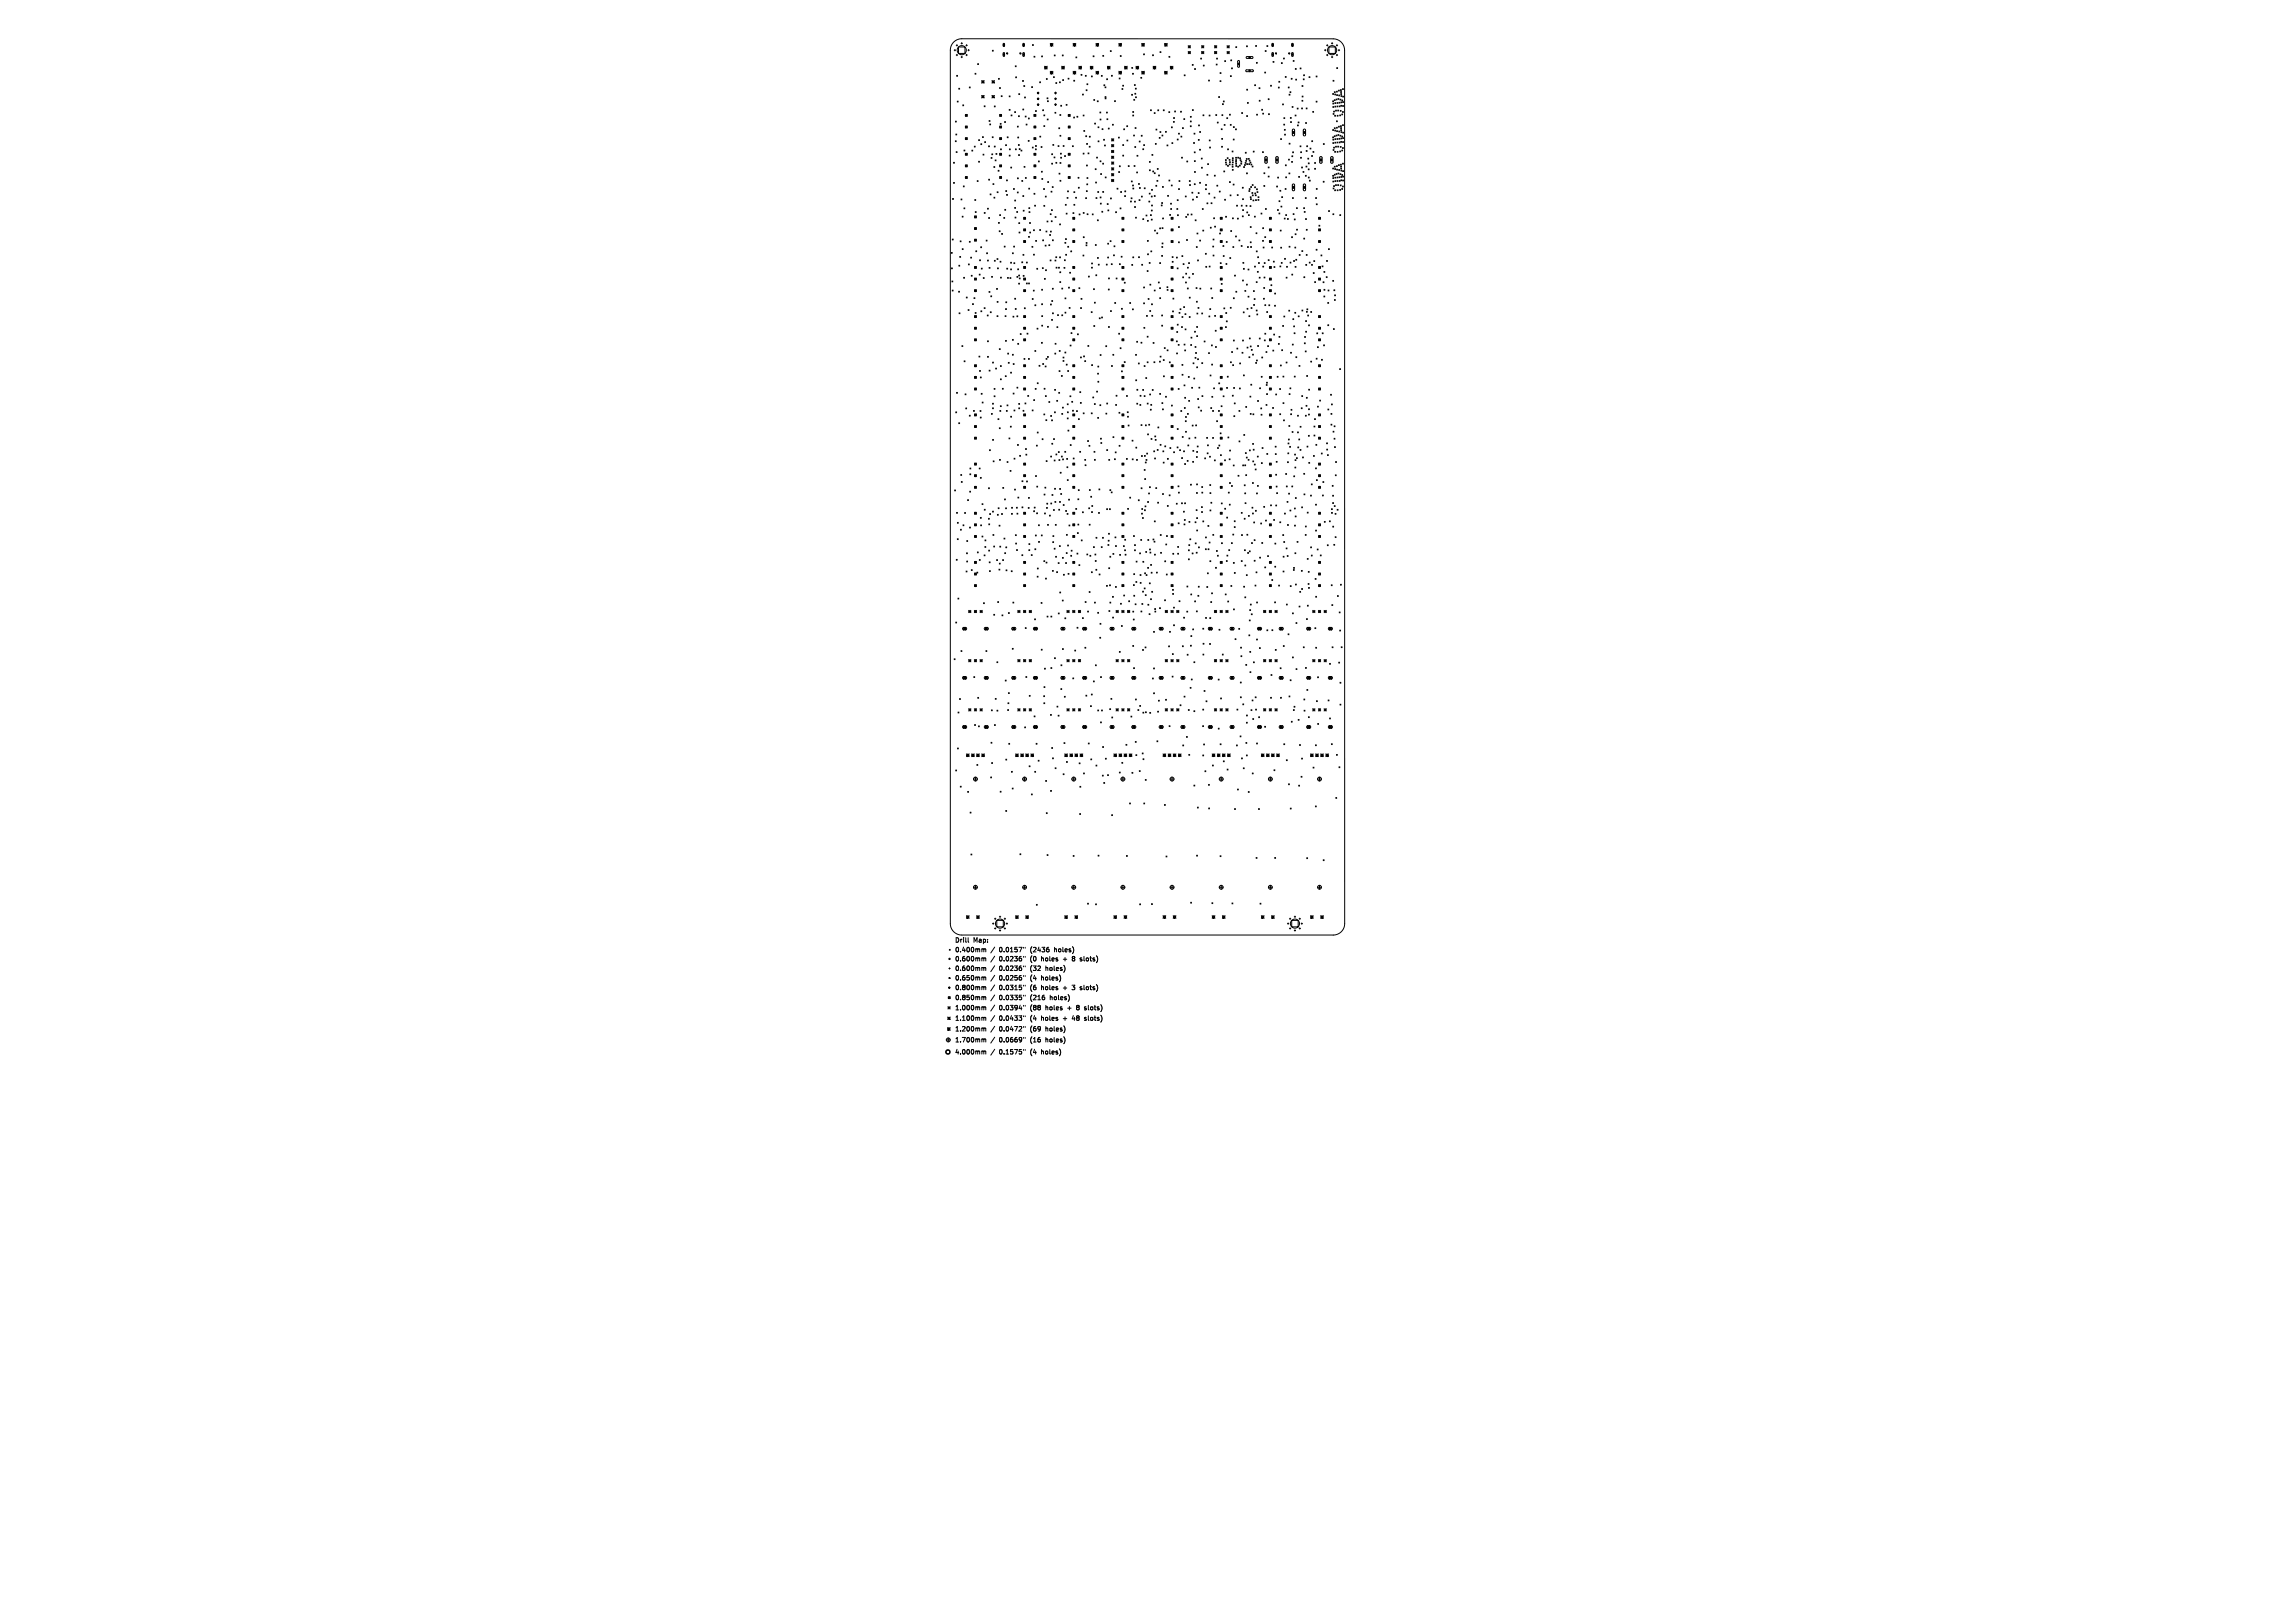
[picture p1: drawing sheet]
<svg xmlns="http://www.w3.org/2000/svg" width="297mm" height="210mm" viewBox="0 0 297 210" stroke-linecap="round" stroke-linejoin="round" font-family="sans-serif">
<defs><g id="words">
<g font-size=".8">
<text x="123.6" y="122">Drill</text>
<text x="123.6" y="123.3">0.400mm</text>
<text x="123.6" y="124.5">0.600mm</text>
<text x="123.6" y="125.7">0.600mm</text>
<text x="125.9" y="122">Map:</text>
<text x="129.3" y="123.3">0.0157&quot;</text>
<text x="129.3" y="124.5">0.0236&quot;</text>
<text x="129.3" y="125.7">0.0236&quot;</text>
<text x="133.4" y="123.3">(2436</text>
<text x="133.4" y="124.5">(0</text>
<text x="133.4" y="125.7">(32</text>
<text x="134.8" y="124.5">holes</text>
<text x="135.4" y="125.7">holes)</text>
<text x="136.5" y="123.3">holes)</text>
<text x="137.7" y="124.5">+</text>
<text x="139" y="124.5">8</text>
<text x="140" y="124.5">slots)</text>
<text x="123.6" y="126.9">0.650mm</text>
<text x="123.6" y="128.2">0.800mm</text>
<text x="123.6" y="129.5">0.850mm</text>
<text x="123.6" y="130.8">1.000mm</text>
<text x="129.3" y="126.9">0.0256&quot;</text>
<text x="129.3" y="128.2">0.0315&quot;</text>
<text x="129.3" y="129.5">0.0335&quot;</text>
<text x="129.3" y="130.8">0.0394&quot;</text>
<text x="133.4" y="126.9">(4</text>
<text x="133.4" y="128.2">(6</text>
<text x="133.4" y="129.5">(216</text>
<text x="133.4" y="130.8">(88</text>
<text x="134.8" y="126.9">holes)</text>
<text x="134.8" y="128.2">holes</text>
<text x="135.4" y="130.8">holes</text>
<text x="136" y="129.5">holes)</text>
<text x="137.7" y="128.2">+</text>
<text x="138.3" y="130.8">+</text>
<text x="139" y="128.2">3</text>
<text x="139.5" y="130.8">8</text>
<text x="140" y="128.2">slots)</text>
<text x="140.6" y="130.8">slots)</text>
<text x="123.6" y="132.1">1.100mm</text>
<text x="123.6" y="133.5">1.200mm</text>
<text x="123.6" y="134.9">1.700mm</text>
<text x="123.6" y="136.5">4.000mm</text>
<text x="129.3" y="132.1">0.0433&quot;</text>
<text x="129.3" y="133.5">0.0472&quot;</text>
<text x="129.3" y="134.9">0.0669&quot;</text>
<text x="129.3" y="136.5">0.1575&quot;</text>
<text x="133.4" y="132.1">(4</text>
<text x="133.4" y="133.5">(69</text>
<text x="133.4" y="134.9">(16</text>
<text x="133.4" y="136.5">(4</text>
<text x="134.8" y="132.1">holes</text>
<text x="134.8" y="136.5">holes)</text>
<text x="135.4" y="133.5">holes)</text>
<text x="135.4" y="134.9">holes)</text>
<text x="137.7" y="132.1">+</text>
<text x="139" y="132.1">48</text>
<text x="140.6" y="132.1">slots)</text>
</g>
</g></defs>
<g fill="none" stroke="#000" stroke-width=".13">
<path d="M123.4 5.4l.5-.3 .6-.1h48a1.48 1.48 0 0 1 1.5 1.5v113a1.48 1.48 0 0 1-1.5 1.5h-48a1.48 1.48 0 0 1-1.5-1.5v-113l.1-.5zM123.5 6.5h.2M123.6 6.4v.2M123.6 18.2l.1 .1M123.6 15.7l.2 .1M123.7 17.3l.1 .2M123.7 19.6l.2 .1M123.7 18.2l-.1 .1M123.7 5.9h.2M123.7 7.1h.2M123.8 15.7l-.2 .1M123.8 9.7l.1 .2"/>
<path d="M123.8 17.3l-.1 .2M123.8 5.8v.2M123.8 7v.2M123.9 19.6l-.2 .1M123.9 13.1l.1 .1M123.9 9.7l-.1 .2M124 13.1l-.1 .1M124 6.1h.9v.8h-.9zM124.1 11.4l.1 .1M124.2 11.4l-.1 .1M124.4 5.6h.2M124.4 7.4h.2"/>
<path d="M124.5 5.5v.2M124.5 7.3v.2M124.6 13.6l.1 .1M124.7 13.6l-.1 .1M124.8 19.4l.1 .1M124.9 19.4l-.1 .1M124.9 17.8l.3 .3M124.9 19.8l.3 .3M124.9 16.3l.3 .3M124.9 14.8l.3 .3M125 5.9h.2M125 7.1h.2"/>
<path d="M125.1 5.8v.2M125.1 7v.2M125.2 16.3l-.3 .3M125.2 14.8l-.3 .3M125.2 17.8l-.3 .3M125.2 19.8l-.3 .3M125.3 6.5h.1M125.4 6.4v.2M125.4 11.3l.2 .1M125.6 11.3l-.2 .1M125.8 19.4l.1 .1M125.9 19.4l-.1 .1"/>
<path d="M126.1 18.9l.1 .1M126.2 9.5l.1 .1M126.2 18.9l-.1 .1M126.3 9.5l-.1 .1M126.5 8.2l.1 .2M126.6 8.2l-.1 .2M126.6 18.1l.2 .1M126.8 18.1l-.2 .1M126.9 18.6l.2 .1M127 10.4l.4 .4M127 12.4l.4 .3M127.1 18.6l-.2 .1"/>
<path d="M127.1 10.5h.2v.2h-.2zM127.1 12.4h.2v.2h-.2zM127.1 17.7l.2 .1M127.2 19.9l.1 .2M127.3 17.7l-.2 .1M127.3 19.9l-.1 .2M127.4 13.7l.1 .1M127.4 10.4l-.4 .4M127.4 12.4l-.4 .3M127.4 18.3l.1 .2M127.5 13.7l-.1 .1M127.5 18.3l-.1 .2"/>
<path d="M127.9 18.9l.2 .1M128 15.6l.1 .1M128.1 18.9l-.2 .1M128.1 16l.1 .2M128.1 15.6l-.1 .1M128.2 16l-.1 .2M128.4 19.9l.1 .1M128.4 10.4l.3 .4M128.4 12.4l.3 .3M128.4 17.7l.1 .1M128.4 10.5h.2v.2h-.2zM128.4 12.4h.2v.2h-.2z"/>
<path d="M128.4 6.5l.1 .1M128.5 19.9l-.1 .1M128.5 17.7l-.1 .1M128.5 6.5l-.1 .1M128.7 13.7l.1 .1M128.7 18.9l.1 .1M128.7 10.4l-.3 .4M128.7 12.4l-.3 .3M128.8 13.7l-.1 .1M128.8 18.9l-.1 .1M128.9 19.9l.1 .1M129 19.9l-.1 .1"/>
<path d="M129.2 10.1l.1 .2M129.3 10.1l-.1 .2M129.4 11.3l.1 .1M129.4 16.3l.2 .3M129.4 14.8l.2 .3M129.4 19.8l.2 .3M129.4 17.8l.2 .3M129.4 16l.2 .1M129.5 11.3l-.1 .1M129.5 19.3l.1 .1M129.6 16l-.2 .1M129.6 12.4l.1 .1"/>
<path d="M129.6 19.3l-.1 .1M129.6 17.8l-.2 .3M129.6 19.8l-.2 .3M129.6 14.8l-.2 .3M129.6 16.3l-.2 .3M129.7 12.4l-.1 .1M129.9 5.6l.1 .1-.1 .3-.1-.1zM129.9 6.8l.1 .1-.1 .4-.1-.1zM130 15.7l.1 .2M130.1 15.7l-.1 .2M130.1 18.7l.2 .1M130.3 18.7l-.2 .1"/>
<path d="M130.3 6.8h.1v.2h-.1zM130.3 17.7l.2 .1M130.5 17.7l-.2 .1M130.6 12.4l.1 .1M130.6 14.2l.1 .1M130.6 19.3l.1 .1M130.7 12.4l-.1 .1M130.7 14.2l-.1 .1M130.7 19.3l-.1 .1M130.8 14.9l.2 .1M131 14.9l-.2 .1M131.3 14.5l.1 .1"/>
<path d="M131.4 8.5l.1 .1M131.4 19.3l.1 .1M131.4 14.5l-.1 .1M131.4 9.9l.2 .2M131.5 8.5l-.1 .1M131.5 19.3l-.1 .1M131.6 9.9l-.2 .2M131.7 16.3l.1 .1M131.7 17.7l.1 .1M131.8 16.3l-.1 .1M131.8 18.7l.1 .1M131.8 15l.1 .1"/>
<path d="M131.8 17.7l-.1 .1M131.8 12.1l.2 .1M131.9 19.2l.1 .2M131.9 18.7l-.1 .1M131.9 15l-.1 .1M132 12.1l-.2 .1M132 6.8h.1v.2h-.1zM132 19.2l-.1 .2M132.1 19.4l.1 .1M132.2 19.4l-.1 .1M132.3 10.4l.2 .1M132.4 14.1l.1 .1"/>
<path d="M132.4 5.6l.2 .1-.1 .3-.1-.1zM132.4 6.8l.2 .1-.1 .4-.1-.1zM132.5 10.4l-.2 .1M132.5 14.1l-.1 .1M132.5 11.1l.1 .1M132.6 12.6l.1 .1M132.6 11.1l-.1 .1M132.7 15l.1 .1M132.7 12.6l-.1 .1M132.8 16.1l.1 .1M132.8 15l-.1 .1M132.9 16.1l-.1 .1"/>
<path d="M133.1 18.2l.1 .1M133.1 15.3l.1 .1M133.2 18.2l-.1 .1M133.2 15.3l-.1 .1M133.5 11.2l.1 .1M133.6 19l.1 .1M133.6 5.8l.1 .1M133.6 11.2l-.1 .1M133.7 19l-.1 .1M133.7 5.8l-.1 .1M133.8 17.8l.3 .3M133.8 14.8l.3 .3"/>
<path d="M133.8 16.3l.3 .3M133.8 19.8l.3 .3M133.8 7.3l.1 .1M133.9 7.3l-.1 .1M134 19.3l.1 .1M134 14.3l.1 .1M134 18.8l.1 .1M134.1 14.8l-.3 .3M134.1 16.3l-.3 .3M134.1 17.8l-.3 .3M134.1 19.8l-.3 .3M134.1 19.3l-.1 .1"/>
<path d="M134.1 14.3l-.1 .1M134.1 18.8l-.1 .1M134.2 12l.1-.1 .2 .1-.2 .1zM134.2 12.8l.1-.1 .2 .1-.2 .1zM134.2 13.5l.1-.1 .2 .1-.2 .1zM134.5 10.6l.2 .1M134.6 17.6l.1 .1M134.7 10.6l-.2 .1M134.7 17.6l-.1 .1M134.7 19l.1 .1M134.8 7.2l.1 .2M134.8 19l-.1 .1"/>
<path d="M134.9 7.2l-.1 .2M134.9 14.2l.2 .1M135.1 14.2l-.2 .1M135.1 14.9l.1 .1M135.1 16.3l.1 .1M135.2 8.7l.2-.1 .1 .1-.1 .2zM135.2 8.6l.3 .3M135.2 14.9l-.1 .1M135.2 16.3l-.1 .1M135.4 10.2l.1 .1M135.5 12.7l.1 .1M135.5 15.4l.1 .1"/>
<path d="M135.5 8.6l-.3 .3M135.5 10.2l-.1 .1M135.6 13l.1 .2M135.6 12.7l-.1 .1M135.6 15.4l-.1 .1M135.7 13l-.1 .2M135.9 5.8l.2-.2 .2 .2-.2 .2zM135.9 9.4l.2-.2 .2 .2-.2 .2zM135.9 5.6l.4 .4M135.9 9.2l.4 .4M136.1 19.9l.1 .1M136.2 19.9l-.1 .1"/>
<path d="M136.3 18.7l.1 .1M136.3 5.6l-.4 .4M136.3 9.2l-.4 .4M136.3 9.9l.1 .1M136.4 18.7l-.1 .1M136.4 7.1l.1 .1M136.4 9.9l-.1 .1M136.5 12l.1-.1 .1 .1-.1 .1zM136.5 12.8l.1-.1 .1 .1-.1 .1zM136.5 13.5l.1-.1 .1 .1-.1 .1zM136.5 14.5l.1 .1M136.5 7.1l-.1 .1"/>
<path d="M136.6 10.7l.2 .1M136.6 14.5l-.1 .1M136.8 10.7l-.2 .1M136.9 18.8l.1 .2M137 16.5l.1 .2M137 18.8l-.1 .2M137.1 10.6l.1 .1M137.1 16.5l-.1 .2M137.2 14.8l.1 .1M137.2 17.5l.1 .1M137.2 10.6l-.1 .1M137.2 19.8l.2 .1"/>
<path d="M137.3 13.6l.1 .1M137.3 14.8l-.1 .1M137.3 17.5l-.1 .1M137.4 19.8l-.2 .1M137.4 13.6l-.1 .1M137.4 8.6l.3 .3M137.5 7.1l.1 .1M137.5 10.3l.1 .1M137.6 8.6l.1 .1-.1 .2-.2-.2zM137.6 18.8l.1 .1M137.6 7.1l-.1 .1M137.6 10.3l-.1 .1"/>
<path d="M137.7 18.8l-.1 .1M137.7 8.6l-.3 .3M138 13.5l.1 .1M138.1 13.5l-.1 .1M138.2 10.1l.1 .1M138.2 16.3l.3 .3M138.2 19.8l.3 .3M138.2 14.8l.3 .3M138.2 17.8l.3 .3M138.3 10.1l-.1 .1M138.5 16.3l-.3 .3M138.5 19.8l-.3 .3"/>
<path d="M138.5 14.8l-.3 .3M138.5 17.8l-.3 .3M138.8 18.9l.1 .1M138.9 5.8l.1-.2 .2 .2-.2 .2zM138.9 9.4l.1-.2 .2 .2-.2 .2zM138.9 5.6l.3 .4M138.9 9.2l.3 .4M138.9 18.9l-.1 .1M138.9 15.1l.2 .2M139 10.4l.1 .1M139.1 15.1l-.2 .2M139.1 10.4l-.1 .1"/>
<path d="M139.2 5.6l-.3 .4M139.2 9.2l-.3 .4M139.2 7.4l.2 .1M139.4 7.4l-.2 .1M139.4 15l.1 .2M139.5 15l-.1 .2M139.6 8.7l.2-.1 .2 .1-.2 .2zM139.6 8.6l.4 .3M139.9 9.6l.1 .1M140 8.6l-.4 .3M140 9.6l-.1 .1M140.1 12.2l.1 .1"/>
<path d="M140.2 14.9l.1 .1M140.2 19.8l.1 .1M140.2 12.2l-.1 .1M140.3 16.9l.1 .1M140.3 14.9l-.1 .1M140.3 19.8l-.1 .1M140.4 16.9l-.1 .1M140.5 9.7l.1 .2M140.5 17.6l.1 .1M140.6 11.6l.1 .1M140.6 9.7l-.1 .2M140.6 18.6l.1 .1"/>
<path d="M140.6 17.6l-.1 .1M140.7 10.8l.1 .2M140.7 11.6l-.1 .1M140.7 18.6l-.1 .1M140.8 10.8l-.1 .2M140.8 19.8l.1 .1M140.9 19.8l-.1 .1M141 18.9l.1 .1M141 17.6l.1 .1M141.1 18.9l-.1 .1M141.1 8.7l.2-.1 .1 .1-.1 .2zM141.1 17.6l-.1 .1"/>
<path d="M141.1 8.6l.3 .3M141.2 9.8l.2 .1M141.4 9.8l-.2 .1M141.4 8.6l-.3 .3M141.5 7.2l.1 .1M141.5 12.9l.2 .1M141.6 7.2l-.1 .1M141.7 15.9l.1 .2M141.7 12.9l-.2 .1M141.8 15.9l-.1 .2M141.8 5.8l.2-.2 .2 .2-.2 .2zM141.8 9.4l.2-.2 .2 .2-.2 .2z"/>
<path d="M141.8 5.6l.4 .4M141.8 9.2l.4 .4M142 13l.1 .2M142.1 16.4l.1 .1M142.1 18.2l.1 .2M142.1 13l-.1 .2M142.2 5.6l-.4 .4M142.2 9.2l-.4 .4M142.2 16.4l-.1 .1M142.2 18.2l-.1 .2M142.3 14.5l.2 .1M142.4 15.4l.1 .1"/>
<path d="M142.5 14.5l-.2 .1M142.5 15.4l-.1 .1M142.5 9.8l.1 .1M142.6 16.7l.1 .1M142.6 9.8l-.1 .1M142.7 7.2l.1 .1M142.7 16.7l-.1 .1M142.8 18l.1 .1M142.8 7.2l-.1 .1M142.9 11l.1 .1M142.9 18.8l.1 .1M142.9 18l-.1 .1"/>
<path d="M143 11l-.1 .1M143 11.2l.1 .2M143 12.5l.1 .1M143 12.7l.1 .1M143 18.8l-.1 .1M143.1 11.2l-.1 .2M143.1 12.5l-.1 .1M143.1 12.7l-.1 .1M143.2 14.5l.1 .1M143.2 10.2l.1 .1M143.2 15.4l.2 .1M143.3 8.7l.2-.1 .2 .1-.2 .2z"/>
<path d="M143.3 14.5l-.1 .1M143.3 8.6l.4 .3M143.3 10.2l-.1 .1M143.4 15.4l-.2 .1M143.4 16.6l.1 .1M143.5 16.6l-.1 .1M143.7 8.6l-.4 .3M143.7 6.6l.1 .1M143.8 6.6l-.1 .1M143.8 9.7l.2 .2M143.8 17.9l.3 .3M143.8 18.1h.3"/>
<path d="M143.8 18.7l.3 .3M143.8 18.8h.3M143.8 19.5l.3 .2M143.8 19.6h.3M144 9.7l-.2 .2M144 16.1l.1 .1M144 17.9v.3M144 18.7v.3M144 19.5v.2M144.1 16.1l-.1 .1M144.1 19.5l-.3 .2M144.1 17.9l-.3 .3"/>
<path d="M144.1 18.7l-.3 .3M144.2 13l.2 .2M144.4 13l-.2 .2M144.7 17.7l.2 .2M144.8 5.8l.2-.2 .1 .2-.1 .2zM144.8 9.4l.2-.2 .1 .2-.1 .2zM144.8 9.2l.3 .4M144.8 5.6l.3 .4M144.8 10.1l.2 .1M144.9 17.7l-.2 .2M145 10.1l-.2 .1M145 7.2l.1 .1"/>
<path d="M145.1 7.2l-.1 .1M145.1 5.6l-.3 .4M145.1 9.2l-.3 .4M145.2 11.5l.1 .1M145.3 11l.1 .1M145.3 18.7l.1 .1M145.3 11.5l-.1 .1M145.4 11l-.1 .1M145.4 18.7l-.1 .1M145.4 16.7l.1 .1M145.5 8.7l.2-.1 .2 .1-.2 .2zM145.5 8.6l.4 .3"/>
<path d="M145.5 16.7l-.1 .1M145.8 16.3l.1 .1M145.8 18.1l.2 .1M145.9 8.6l-.4 .3M145.9 16.3l-.1 .1M146 18.1l-.2 .1M146.4 12.2l.2 .1M146.5 8.7l.1 .1M146.6 12.2l-.2 .1M146.6 9.5l.1 .1M146.6 8.7l-.1 .1M146.6 14.9l.1 .1"/>
<path d="M146.6 14.4l.1 .1M146.7 9.5l-.1 .1M146.7 17.5l.1 .1M146.7 14.9l-.1 .1M146.7 14.4l-.1 .1M146.7 12.9l.1 .1M146.8 10.9l.1 .2M146.8 17.5l-.1 .1M146.8 12.9l-.1 .1M146.9 19l.1 .1M146.9 12.1l.1 .1M146.9 16.5l.1 .1"/>
<path d="M146.9 10.9l-.1 .2M146.9 11.4l.1 .1M146.9 12.5l.2 .1M147 19l-.1 .1M147 12.1l-.1 .1M147 8.7l.2-.1 .2 .1-.2 .2zM147 8.6l.4 .3M147 16.5l-.1 .1M147 11.4l-.1 .1M147.1 12.5l-.2 .1M147.4 8.6l-.4 .3M147.4 18.3l.1 .1"/>
<path d="M147.5 18.3l-.1 .1M147.6 10l.2 .1M147.7 17.5l.1 .1M147.7 5.8l.2-.2 .2 .2-.2 .2zM147.7 9.4l.2-.2 .2 .2-.2 .2zM147.7 5.6l.4 .4M147.7 9.2l.4 .4M147.8 10l-.2 .1M147.8 17.5l-.1 .1M147.9 19.3l.1 .1M148 7l.1 .1M148 18.7l.1 .1"/>
<path d="M148 19.3l-.1 .1M148.1 5.6l-.4 .4M148.1 9.2l-.4 .4M148.1 7l-.1 .1M148.1 18.7l-.1 .1M148.9 14.2l.1 .1M149 14.2l-.1 .1M149.1 20l.1 .1M149.2 7.1l.1 .1M149.2 20l-.1 .1M149.2 8.7l.2-.1 .2 .1-.2 .2zM149.2 8.6l.4 .3"/>
<path d="M149.3 7.1l-.1 .1M149.4 14.6l.1 .1M149.5 14.6l-.1 .1M149.5 18.6l.1 .1M149.6 8.6l-.4 .3M149.6 16.7l.1 .1M149.6 18.6l-.1 .1M149.7 16.7l-.1 .1M149.8 14.2l.2 .1M150 14.2l-.2 .1M150 17.8l.1 .1M150.1 17l.1 .1"/>
<path d="M150.1 6.7l.1 .1M150.1 17.8l-.1 .1M150.2 17l-.1 .1M150.2 6.7l-.1 .1M150.4 17.5l.1 .1M150.5 17.5l-.1 .1M150.5 14.2l.2 .1M150.7 14.2l-.2 .1M150.7 9.2l.4 .4M150.7 5.6l.4 .4M150.8 17l.1 .1M150.9 5.6l.2 .2-.2 .2-.2-.2z"/>
<path d="M150.9 9.2l.2 .2-.2 .2-.2-.2zM150.9 17l-.1 .1M151 18.8l.1 .1M151.1 5.6l-.4 .4M151.1 9.2l-.4 .4M151.1 18.8l-.1 .1M151.3 14.5l.1 .1M151.3 7.3l.1 .1M151.4 14.5l-.1 .1M151.4 7.3l-.1 .1M151.4 8.6l.4 .3M151.6 16.4l.1 .1"/>
<path d="M151.6 8.6l.2 .1-.2 .2-.2-.2zM151.7 18.5l.1 .1M151.7 16.4l-.1 .1M151.8 18.5l-.1 .1M151.8 8.6l-.4 .3M151.9 15.7l.1 .1M151.9 15.2l.1 .1M152 15.7l-.1 .1M152 15.2l-.1 .1M152 14.4l.1 .1M152.1 14.4l-.1 .1M152.3 18l.2 .1"/>
<path d="M152.5 18l-.2 .1M152.5 17.2l.1 .2M152.6 17.2l-.1 .2M152.8 14.4l.1 .1M152.8 17.6l.1 .1M152.9 14.4l-.1 .1M152.9 17.6l-.1 .1M153 16.5l.1 .1M153.1 16.5l-.1 .1M153.2 15.4l.1 .1M153.2 9.7l.2 .1M153.3 15.4l-.1 .1"/>
<path d="M153.4 9.7l-.2 .1M153.8 5.9l.3 .3M153.8 6.1h.3M153.8 6.7l.3 .2M153.8 6.8h.3M153.9 5.9v.3M153.9 6.7v.2M154 16.3l.2 .1M154 15.7l.2 .1M154 15.1l.2 .1M154.1 6.7l-.3 .2M154.1 5.9l-.3 .3"/>
<path d="M154.2 16.3l-.2 .1M154.2 15.1l-.2 .1M154.2 15.7l-.2 .1M154.3 8.3l.1 .2M154.3 14.2l.1 .1M154.4 8.3l-.1 .2M154.4 14.2l-.1 .1M154.5 18.4l.1 .2M154.5 17.2l.1 .2M154.6 19.7l.1 .1M154.6 18.4l-.1 .2M154.6 8.9l.1 .1"/>
<path d="M154.6 17.2l-.1 .2M154.7 19.7l-.1 .1M154.7 8.9l-.1 .1M155.1 18l.1 .2M155.1 16.2l.1 .1M155.2 18l-.1 .2M155.2 16.2l-.1 .1M155.2 19.3l.2 .1M155.3 17l.1 .1M155.4 19.3l-.2 .1M155.4 17l-.1 .1M155.4 7.5l.1 .1"/>
<path d="M155.5 7.5l-.1 .1M155.5 5.9l.3 .3M155.5 6.1h.3M155.5 6.8h.3M155.5 6.7l.3 .2M155.6 5.9v.3M155.6 6.7v.2M155.7 14.9l.1 .1M155.7 8.4l.1 .1M155.8 5.9l-.3 .3M155.8 6.7l-.3 .2M155.8 14.9l-.1 .1"/>
<path d="M155.8 8.4l-.1 .1M156.4 10.4l.1 .1M156.5 14.9l.1 .1M156.5 18.1l.1 .1M156.5 10.4l-.1 .1M156.5 19l.2 .1M156.6 14.9l-.1 .1M156.6 18.1l-.1 .1M156.7 19l-.2 .1M157.2 5.9l.3 .3M157.2 6.1h.3M157.2 6.8h.3"/>
<path d="M157.2 6.7l.3 .2M157.3 5.9v.3M157.3 6.7v.2M157.3 14.8l.2 .1M157.4 8.3l.1 .1M157.4 7.5l.2 .1M157.5 14.8l-.2 .1M157.5 6.7l-.3 .2M157.5 5.9l-.3 .3M157.5 8.3l-.1 .1M157.5 15.8l.2 .1M157.6 7.5l-.2 .1"/>
<path d="M157.7 15.8l-.2 .1M157.7 12.5l.1 .1M157.8 12.5l-.1 .1M157.9 10.4l.1 .2M157.9 9.4l.1 .1M158 10.4l-.1 .2M158 9.4l-.1 .1M158 16.7l.2 .1M158.1 18.9l.1 .1M158.1 17.9l.1 .1M158.1 14.8l.1 .2M158.2 16.7l-.2 .1"/>
<path d="M158.2 13.4l.1 .1M158.2 18.9l-.1 .1M158.2 17.9l-.1 .1M158.2 14.8l-.1 .2M158.3 13.1l.1 .1M158.3 13.4l-.1 .1M158.4 16.1l.1 .1M158.4 13.1l-.1 .1M158.5 7.9l.1 .1M158.5 16.1l-.1 .1M158.6 7.9l-.1 .1M158.8 15.2l.1 .2"/>
<path d="M158.8 6.1h.3M158.8 6.8h.3M158.8 5.9l.3 .3M158.8 6.7l.3 .2M158.9 19.3l.1 .1M158.9 15.2l-.1 .2M158.9 5.9v.3M158.9 6.7v.2M159 19.3l-.1 .1M159.1 5.9l-.3 .3M159.1 6.7l-.3 .2M159.1 14.8l.1 .1"/>
<path d="M159.2 16.1l.1 .1M159.2 14.8l-.1 .1M159.2 9.8l.1 .1M159.3 7.8l.1 .1M159.3 16.1l-.1 .1M159.3 9.8l-.1 .1M159.4 8.8l.1 .1M159.4 7.8l-.1 .1M159.4 19.5l.2 .2M159.5 8.8l-.1 .1M159.6 19.5l-.2 .2M159.6 18l.1 .1"/>
<path d="M159.6 16.4l.1 .1M159.7 18l-.1 .1M159.7 16.4l-.1 .1M159.9 16.7l.1 .1M159.9 6l.1 .2M160 16.7l-.1 .1M160 6l-.1 .2M160.2 7.9l.1-.1 .1 .1v.7l-.1 .1-.1-.1zM160.3 8.2l.1 .1-.1 .1-.1-.1zM160.7 14.6l.1 .1M160.8 14.6l-.1 .1M161.2 19.7l.1 .1"/>
<path d="M161.2 9.1l.9-.1 .1 .2-.1 .1h-.8l-.1-.1zM161.3 19.7l-.1 .1M161.3 7.4l.7-.1 .2 .2-.2 .1h-.6l-.1-.1zM161.3 5.9l.1 .2M161.3 15l.2 .1M161.3 11.5l.2 .2M161.4 5.9l-.1 .2M161.4 13.3l.1 .1M161.5 15l-.2 .1M161.5 11.5l-.2 .2M161.5 13.3l-.1 .1M161.7 7.3l.1 .1-.1 .2-.1-.2z"/>
<path d="M161.7 9l.1 .2-.1 .1-.1-.1zM162.2 19.6l.1 .1M162.3 19.6l-.1 .1M162.4 11l.1 .1M162.5 11l-.1 .1M162.5 5.9l.1 .1M162.6 8.1l.1 .1M162.6 5.9l-.1 .1M162.6 14.8l.1 .1M162.7 8.1l-.1 .1M162.7 14.8l-.1 .1M162.9 11.4l.2 .1"/>
<path d="M163 13l.1 .1M163.1 11.4l-.2 .1M163.1 13l-.1 .1M163.3 14.1l.1 .2M163.4 19.6l.1 .1M163.4 14.1l-.1 .2M163.4 14.6l.1 .2M163.5 19.6l-.1 .1M163.5 14.6l-.1 .2M163.7 9.3l.1 .1M163.7 6.5l.1 .2M163.8 9.3l-.1 .1"/>
<path d="M163.8 6.5l-.1 .2M164 5.9l.1 .1M164.1 5.9l-.1 .1M164.1 12.8l.1 .1M164.2 14.7l.1 .1M164.2 12.8l-.1 .1M164.3 14.7l-.1 .1M164.4 11l.1 .2M164.5 11l-.1 .2M164.6 5.6l.2 .1-.1 .3-.1-.1zM164.6 6.8l.2 .1-.1 .4-.1-.1zM164.7 7.9l.2 .2"/>
<path d="M164.9 7.9l-.2 .2M165.1 6.8h.1v.2h-.1zM165.4 11.3l.2 .1M165.5 10.5l.1 .1M165.6 11.3l-.2 .1M165.6 10.5l-.1 .1M165.7 17.9l.1 .2M165.8 8.1l.1 .1M165.8 17.9l-.1 .2M165.9 8.1l-.1 .1M166 13.5l.1 .1M166.1 13.5l-.1 .1"/>
<path d="M166.1 7.5l.1 .1M166.1 16.1l.2 .1M166.1 15.2l.2 .1M166.2 16.7l.1 .2M166.2 7.5l-.1 .1M166.2 17.4l.2 .1M166.3 16.1l-.2 .1M166.3 15.2l-.2 .1M166.3 16.7l-.1 .2M166.3 9.9l.1 .1M166.4 17.4l-.2 .1M166.4 9.9l-.1 .1"/>
<path d="M166.7 11.3l.1 .1M166.8 6.8h.1v.2h-.1zM166.8 12.2l.1 .1M166.8 18.5l.1 .1M166.8 11.3l-.1 .1M166.9 11.9l.2 .1M166.9 12.2l-.1 .1M166.9 18.5l-.1 .1M167 15.2l.1 .1M167 15.7l.1 .2M167.1 11.9l-.2 .1M167.1 10.1l.1 .2"/>
<path d="M167.1 15.2l-.1 .1M167.1 15.7l-.1 .2M167.2 5.6l.1 .1v.3l-.1-.1zM167.2 6.8l.1 .1v.4l-.1-.1zM167.2 10.1l-.1 .2M167.2 13.8l.1 .1M167.2 17l.3 .3M167.2 17.1h.3M167.3 19.7l.1 .1M167.3 16.7h.1l.1 .1v.7l-.1 .1-.2-.1zM167.3 13.8l-.1 .1M167.4 7.8l.1 .1"/>
<path d="M167.4 17v.3M167.4 19.7l-.1 .1M167.5 7.8l-.1 .1M167.5 17l-.3 .3M167.6 14.9l.1 .1M167.6 8.9l.1 .1M167.7 10.2l.1 .2M167.7 14.9l-.1 .1M167.7 8.9l-.1 .1M167.8 10.2l-.1 .2M167.9 14l.1 .1M167.9 16.2l.1 .1"/>
<path d="M168 14l-.1 .1M168 15.8l.1 .1M168 16.2l-.1 .1M168.1 15.8l-.1 .1M168.2 18.9l.2 .1M168.2 8.8l.2 .1M168.3 19.6l.1 .2M168.4 18.9l-.2 .1M168.4 8.8l-.2 .1M168.4 19.6l-.1 .2M168.4 14l.2 .1M168.5 13l.1 .1"/>
<path d="M168.5 11.1l.1 .1M168.5 12.4l.1 .1M168.6 14l-.2 .1M168.6 13l-.1 .1M168.6 11.1l-.1 .1M168.6 12.4l-.1 .1M168.7 10.2l.1 .1M168.7 17l.3 .3M168.7 17.1h.3M168.7 9.7l.1 .1M168.7 16.7h.2l.1 .1v.7l-.2 .1-.1-.1zM168.8 10.2l-.1 .1"/>
<path d="M168.8 17v.3M168.8 9.7l-.1 .1M169 15.9l.1 .1M169 17l-.3 .3M169 14l.2 .1M169 19.5l.2 .1M169.1 15.9l-.1 .1M169.1 18.9l.1 .1M169.2 19.5l-.2 .1M169.2 14l-.2 .1M169.2 18.9l-.1 .1M169.4 9.9l.1 .1"/>
<path d="M169.5 9.9l-.1 .1M169.5 19.2l.2 .1M169.7 19.2l-.2 .1M169.8 18.2l.1 .1M169.9 18.2l-.1 .1M169.9 14.4l.1 .1M169.9 19.6l.1 .1M170 14.4l-.1 .1M170 19.6l-.1 .1M170.3 9.8l.1 .2M170.3 13.1l.1 .1M170.4 9.8l-.1 .2"/>
<path d="M170.4 13.1l-.1 .1M171.3 18.6l.1 .1M171.4 18.6l-.1 .1M171.4 6.5h.2M171.5 6.4v.2M171.7 5.9h.2M171.7 7.1h.2M171.8 5.8v.2M171.8 7v.2M172 6.1h.8v.8h-.8zM172.3 5.6h.2M172.3 7.4h.2"/>
<path d="M172.4 5.5v.2M172.4 7.3v.2M172.5 12.1l.1 .1M172.5 13l.1 .2M172.5 16.8l.1 .1M172.5 17.7l.1 .1M172.5 18l.1 .1M172.5 13.3l.1 .2M172.5 13.8l.1 .1M172.5 18.5l.1 .1M172.5 10.4l.1 .1M172.5 14.7l.1 .1"/>
<path d="M172.5 19.3l.1 .2M172.6 13l-.1 .2M172.6 12.1l-.1 .1M172.6 16.8l-.1 .1M172.6 17.7l-.1 .1M172.6 14.4l.1 .1M172.6 19l.1 .2M172.6 18l-.1 .1M172.6 13.8l-.1 .1M172.6 18.5l-.1 .1M172.6 13.3l-.1 .2M172.6 10.4l-.1 .1"/>
<path d="M172.6 14.7l-.1 .1M172.6 19.3l-.1 .2M172.7 17.6l.1 .1M172.7 11.9l.1 .1M172.7 12.9l.1 .1M172.7 16.5l.1 .1M172.7 14.4l-.1 .1M172.7 19l-.1 .2M172.7 19.6l.1 .1M172.7 14.9l.1 .1M172.7 12.2l.1 .1M172.7 16.8l.1 .2"/>
<path d="M172.8 18.4l.1 .1M172.8 13.3l.1 .1M172.8 13.7l.1 .2M172.8 18l.1 .1M172.8 16.5l-.1 .1M172.8 12.9l-.1 .1M172.8 17.6l-.1 .1M172.8 11.9l-.1 .1M172.8 18.9l.2 .1M172.8 14.3l.2 .1M172.8 19.6l-.1 .1M172.8 14.9l-.1 .1"/>
<path d="M172.8 12.2l-.1 .1M172.8 16.8l-.1 .2M172.9 18.4l-.1 .1M172.9 13.7l-.1 .2M172.9 13.3l-.1 .1M172.9 18l-.1 .1M172.9 17.5l.1 .1M172.9 12.8l.1 .1M172.9 5.9h.2M172.9 7.1h.2M173 16.5l.1 .1M173 14.3l-.2 .1"/>
<path d="M173 18.9l-.2 .1M173 11.8l.1 .1M173 15.6l.1 .2M173 12.2l.1 .2M173 16.9l.1 .1M173 8.8l.1 .1M173 5.8v.2M173 7v.2M173 12.8l-.1 .1M173 17.5l-.1 .1M173 18.4l.1 .1M173 17.9l.1 .1"/>
<path d="M173 13.3l.1 .1M173 13.7l.1 .1M173 19.6l.2 .1M173 14.9l.2 .1M173.1 16.5l-.1 .1M173.1 15.6l-.1 .2M173.1 11.8l-.1 .1M173.1 16.9l-.1 .1M173.1 12.2l-.1 .2M173.1 8.8l-.1 .1M173.1 18.9l.1 .1M173.1 14.2l.1 .2"/>
<path d="M173.1 18.4l-.1 .1M173.1 13.3l-.1 .1M173.1 13.7l-.1 .1M173.1 17.9l-.1 .1M173.2 12.7l.1 .2M173.2 17.4l.1 .1M173.2 14.9l-.2 .1M173.2 19.6l-.2 .1M173.2 6.5h.2M173.2 11.7l.1 .1M173.2 16.3l.1 .1M173.2 18.9l-.1 .1"/>
<path d="M173.2 14.2l-.1 .2M173.2 12.3l.2 .1M173.2 17l.2 .1M173.3 12.7l-.1 .2M173.3 17.4l-.1 .1M173.3 6.4v.2M173.3 13.2l.1 .2M173.3 17.9l.1 .1M173.3 13.7l.1 .1M173.3 18.4l.1 .1M173.3 11.7l-.1 .1M173.3 16.3l-.1 .1"/>
<path d="M173.4 12.3l-.2 .1M173.4 17l-.2 .1M173.4 14.9l.1 .1M173.4 19.5l.1 .2M173.4 13.2l-.1 .2M173.4 17.9l-.1 .1M173.4 12.8l.1 .2M173.4 17.5l.1 .1M173.4 18.4l-.1 .1M173.4 13.7l-.1 .1M173.4 14.3l.2 .1M173.4 18.9l.2 .2"/>
<path d="M173.5 16.3l.1 .1M173.5 11.6l.1 .1M173.5 14.9l-.1 .1M173.5 16.5l.1 .1M173.5 19.5l-.1 .2M173.5 11.8l.1 .2M173.5 12.1l.1 .1M173.5 16.8l.1 .1M173.5 13.6l.1 .1M173.5 18.3l.1 .1M173.5 12.8l-.1 .2M173.5 17.5l-.1 .1"/>
<path d="M173.5 13.2l.1 .1M173.5 17.9l.1 .1M173.5 12.4l.1 .1M173.5 17l.1 .2M173.6 18.9l-.2 .2M173.6 14.3l-.2 .1M173.6 16.3l-.1 .1M173.6 11.6l-.1 .1M173.6 11.8l-.1 .2M173.6 16.5l-.1 .1M173.6 16.8l-.1 .1M173.6 12.1l-.1 .1"/>
<path d="M173.6 13.6l-.1 .1M173.6 18.3l-.1 .1M173.6 14.7l.2 .2M173.6 19.4l.2 .1M173.6 12.4l-.1 .1M173.6 13.2l-.1 .1M173.6 17.9l-.1 .1M173.6 12.9l.2 .2M173.6 17.6l.2 .1M173.6 17l-.1 .2M173.7 14.4l.1 .1M173.7 19.1l.1 .1"/>
<path d="M173.7 11.5l.2 .1M173.7 16.1l.2 .2M173.8 18.3l.1 .1M173.8 13.7l.1 .1M173.8 19.4l-.2 .1M173.8 17.1l.1 .1M173.8 17.8l.1 .1M173.8 14.7l-.2 .2M173.8 12.4l.1 .2M173.8 13.2l.1 .1M173.8 17.6l-.2 .1M173.8 12.9l-.2 .2"/>
<path d="M173.8 19.1l-.1 .1M173.8 14.4l-.1 .1M173.9 16.1l-.2 .2M173.9 11.5l-.2 .1M173.9 13.7l-.1 .1M173.9 18.3l-.1 .1M173.9 12.4l-.1 .2M173.9 17.8l-.1 .1M173.9 17.1l-.1 .1M173.9 13.2l-.1 .1M123.1 32.7l.1 .1M123.1 34.7l.1 .1"/>
<path d="M123.2 36.4l.1 .1M123.2 32.7l-.1 .1M123.2 37.5l.1 .2M123.2 30.9l.2 .1M123.2 34.7l-.1 .1M123.3 25.7l.1 .1M123.3 36.4l-.1 .1M123.3 37.5l-.1 .2M123.4 30.9l-.2 .1M123.4 25.7l-.1 .1M123.4 21l.1 .1M123.4 23.6l.1 .1"/>
<path d="M123.5 21l-.1 .1M123.5 23.6l-.1 .1M124.1 37.7l.1 .1M124.1 34.3l.1 .1M124.2 37.7l-.1 .1M124.2 34.3l-.1 .1M124.2 33.2l.1 .1M124.3 31.2l.1 .1M124.3 33.2l-.1 .1M124.4 25.7l.1 .2M124.4 31.2l-.1 .1M124.5 25.7l-.1 .2"/>
<path d="M124.5 28l.1 .1M124.5 32.2l.1 .1M124.6 28l-.1 .1M124.6 32.2l-.1 .1M124.7 24.1l.1 .1M124.7 35.9l.1 .1M124.7 26.9l.2 .1M124.8 24.1l-.1 .1M124.8 35.9l-.1 .1M124.9 26.9l-.2 .1M124.9 21.3l.3 .3M124.9 22.8l.3 .3"/>
<path d="M125 38.4l.2 .2M125.2 38.4l-.2 .2M125.2 21.3l-.3 .3M125.2 22.8l-.3 .3M125.3 34.2l.1 .1M125.4 34.2l-.1 .1M125.4 31.2l.2 .1M125.6 31.2l-.2 .1M125.6 33.3l.1 .1M125.7 35.6l.1 .1M125.7 33.3l-.1 .1M125.8 35.6l-.1 .1"/>
<path d="M125.9 39.3l.1 .1M126 39.3l-.1 .1M126 38.5l.2 .1M126.1 34.5l.3 .2M126.1 27.9l.3 .3M126.1 29.4l.3 .3M126.1 30.9l.3 .3M126.1 36l.3 .2M126.1 37.5l.3 .2M126.2 25.8l.1 .1M126.2 38.5l-.2 .1M126.2 27.4l.1 .1"/>
<path d="M126.3 25.8l-.1 .1M126.3 32.5l.1 .1M126.3 27.4l-.1 .1M126.4 37.5l-.3 .2M126.4 30.9l-.3 .3M126.4 36l-.3 .2M126.4 29.4l-.3 .3M126.4 27.9l-.3 .3M126.4 34.5l-.3 .2M126.4 32.5l-.1 .1M126.5 23.4l.1 .1M126.6 23.4l-.1 .1"/>
<path d="M126.6 20.9l.2 .1M126.7 35.5l.1 .1M126.8 20.9l-.2 .1M126.8 33.6l.1 .1M126.8 35.5l-.1 .1M126.9 33.6l-.1 .1M126.9 31.9l.1 .2M127 34.7l.1 .1M127 31.9l-.1 .2M127.1 34.7l-.1 .1M127.2 35.9l.2 .1M127.4 35.9l-.2 .1"/>
<path d="M127.4 39.8l.1 .1M127.4 27.5l.1 .1M127.5 39.8l-.1 .1M127.5 27.5l-.1 .1M127.6 31.1l.1 .1M127.7 32.7l.1 .1M127.7 31.1l-.1 .1M127.8 33.7l.1 .1M127.8 26.9l.1 .2M127.8 32.7l-.1 .1M127.9 33.7l-.1 .1M127.9 26.9l-.1 .2"/>
<path d="M127.9 23.2l.2 .1M127.9 28.2l.2 .1M128 37.7l.1 .1M128 34.6l.1 .1M128.1 23.2l-.2 .1M128.1 28.2l-.2 .1M128.1 37.7l-.1 .1M128.1 34.6l-.1 .1M128.1 25.1l.1 .1M128.2 38.3l.1 .1M128.2 25.1l-.1 .1M128.3 20.4l.1 .1"/>
<path d="M128.3 35.8l.1 .1M128.3 38.3l-.1 .1M128.4 20.4l-.1 .1M128.4 35.8l-.1 .1M128.5 23.8l.1 .1M128.6 23.8l-.1 .1M128.6 21.6l.1 .1M128.6 25.5l.1 .1M128.7 33.7l.1 .1M128.7 21.6l-.1 .1M128.7 25.5l-.1 .1M128.8 20.7l.1 .1"/>
<path d="M128.8 33.7l-.1 .1M128.9 20.7l-.1 .1M129 37.3l.1 .1M129 33.5l.1 .1M129 39l.2 .1M129 24.8l.2 .1M129.1 34.7l.1 .1M129.1 37.3l-.1 .1M129.1 33.5l-.1 .1M129.2 39l-.2 .1M129.2 24.8l-.2 .1M129.2 22l.1 .2"/>
<path d="M129.2 34.7l-.1 .1M129.2 28.8l.1 .1M129.3 22l-.1 .2M129.3 29.9l.1 .1M129.3 28.8l-.1 .1M129.4 22.8l.2 .3M129.4 21.3l.2 .3M129.4 27.8l.1 .1M129.4 33.8l.1 .1M129.4 29.9l-.1 .1M129.5 35.9l.1 .1M129.5 27.8l-.1 .1"/>
<path d="M129.5 33.8l-.1 .1M129.6 35.9l-.1 .1M129.6 21.3l-.2 .3M129.6 22.8l-.2 .3M129.6 30.2l.1 .1M129.7 30.2l-.1 .1M129.9 28.1l.1 .2M130 31.8l.1 .2M130 28.1l-.1 .2M130 27.1l.2 .1M130.1 31.8l-.1 .2M130.1 39.9l.1 .2"/>
<path d="M130.2 27.1l-.2 .1M130.2 24.7l.1 .1M130.2 39.1l.1 .1M130.2 39.9l-.1 .2M130.3 23.3l.1 .1M130.3 25.2l.1 .1M130.3 24.7l-.1 .1M130.3 39.1l-.1 .1M130.3 34.7l.1 .1M130.4 23.3l-.1 .1M130.4 25.2l-.1 .1M130.4 35.9l.1 .1"/>
<path d="M130.4 34.7l-.1 .1M130.5 35.9l-.1 .1M130.6 20.1l.1 .1M130.7 35.9l.1 .1M130.7 20.1l-.1 .1M130.8 33.9l.1 .2M130.8 34.8l.1 .1M130.8 21.6l.1 .1M130.8 35.9l-.1 .1M130.9 33.9l-.1 .2M130.9 34.8l-.1 .1M130.9 21.6l-.1 .1"/>
<path d="M131 32.7l.1 .1M131.1 32.7l-.1 .1M131.2 24.4l.1 .1M131.2 31.8l.1 .2M131.2 34l.1 .1M131.3 24.4l-.1 .1M131.3 31.8l-.1 .2M131.3 26.8l.1 .2M131.3 25.9l.1 .1M131.3 38.6l.1 .1M131.3 34l-.1 .1M131.4 28.1l.1 .1"/>
<path d="M131.4 39.9l.1 .1M131.4 26.8l-.1 .2M131.4 25.9l-.1 .1M131.4 38.6l-.1 .1M131.5 28.1l-.1 .1M131.5 39.9l-.1 .1M131.6 27.4l.1 .1M131.6 35.8l.1 .1M131.7 24.8l.1 .2M131.7 23l.1 .1M131.7 27.4l-.1 .1M131.7 34.8l.1 .1"/>
<path d="M131.7 35.8l-.1 .1M131.8 24.8l-.1 .2M131.8 23l-.1 .1M131.8 20l.1 .1M131.8 34.8l-.1 .1M131.8 36.6l.1 .2M131.8 35.6l.1 .1M131.8 28.8l.2 .1M131.9 30l.1 .1M131.9 36l.1 .1M131.9 20l-.1 .1M131.9 36.6l-.1 .2"/>
<path d="M131.9 35.6l-.1 .1M132 28.8l-.2 .1M132 30l-.1 .1M132 36l-.1 .1M132.2 23.4l.2 .1M132.2 33.9l.2 .1M132.4 23.4l-.2 .1M132.4 33.9l-.2 .1M132.4 25.3l.1 .1M132.4 32.9l.1 .1M132.4 35.6l.1 .1M132.4 27.2l.1 .1"/>
<path d="M132.5 37.5l.2 .2M132.5 36l.2 .2M132.5 34.5l.2 .2M132.5 31.1l.2 .3M132.5 29.6l.2 .3M132.5 28.1l.2 .3M132.5 25.3l-.1 .1M132.5 32.9l-.1 .1M132.5 21.5l.1 .1M132.5 35.6l-.1 .1M132.5 27.2l-.1 .1M132.6 39.8l.1 .1"/>
<path d="M132.6 21.5l-.1 .1M132.7 39.8l-.1 .1M132.7 23l.1 .1M132.7 31.1l-.2 .3M132.7 29.6l-.2 .3M132.7 37.5l-.2 .2M132.7 34.5l-.2 .2M132.7 28.1l-.2 .3M132.7 36l-.2 .2M132.8 23l-.1 .1M132.8 36.6l.1 .1M132.8 33.9l.1 .1"/>
<path d="M132.9 33.9l-.1 .1M132.9 36.6l-.1 .1M133.1 30.6l.1 .1M133.1 36.6l.1 .1M133.1 24.3l.1 .2M133.1 26.9l.2 .1M133.2 27.4l.1 .1M133.2 30.6l-.1 .1M133.2 36.6l-.1 .1M133.2 28.8l.2 .1M133.2 24.3l-.1 .2M133.3 30l.1 .1"/>
<path d="M133.3 26.9l-.2 .1M133.3 27.4l-.1 .1M133.4 28.8l-.2 .1M133.4 30l-.1 .1M133.5 31.9l.2 .1M133.6 38.6l.1 .1M133.7 31.9l-.2 .1M133.7 38.6l-.1 .1M133.7 37.5l.1 .2M133.7 32.9l.2 .1M133.7 29.7l.2 .2M133.8 22.8l.3 .3"/>
<path d="M133.8 21.3l.3 .3M133.8 25l.1 .1M133.8 37.5l-.1 .2M133.9 29.7l-.2 .2M133.9 32.9l-.2 .1M133.9 26.6l.1 .1M133.9 39.4l.1 .2M133.9 25l-.1 .1M134 26.6l-.1 .1M134 31.1l.1 .1M134 39.4l-.1 .2M134.1 22.8l-.3 .3"/>
<path d="M134.1 21.3l-.3 .3M134.1 31.1l-.1 .1M134.2 34.7l.1 .1M134.3 34.7l-.1 .1M134.4 20.8l.1 .1M134.5 20.8l-.1 .1M134.6 29.7l.1 .1M134.7 29.7l-.1 .1M134.8 22.2l.1 .1M134.8 37.4l.1 .1M134.8 39.3l.1 .1M134.8 23.1l.1 .1"/>
<path d="M134.9 22.2l-.1 .1M134.9 34.6l.1 .2M134.9 37.4l-.1 .1M134.9 39.3l-.1 .1M134.9 31l.2 .2M134.9 23.1l-.1 .1M135 34.6l-.1 .2M135.1 31l-.2 .2M135.1 24.4l.1 .1M135.1 26.6l.1 .1M135.2 36l.1 .1M135.2 24.4l-.1 .1"/>
<path d="M135.2 26.6l-.1 .1M135.3 31.7l.1 .1M135.3 36l-.1 .1M135.3 25.4l.1 .1M135.3 34.9l.1 .1M135.4 29.9l.1 .1M135.4 31.7l-.1 .1M135.4 25.4l-.1 .1M135.4 34.9l-.1 .1M135.5 29.9l-.1 .1M135.5 28.6l.1 .1M135.6 23.5l.1 .1"/>
<path d="M135.6 28.6l-.1 .1M135.7 23.5l-.1 .1M135.7 31.7l.2 .1M135.8 30.3l.2 .2M135.9 31.7l-.2 .1M135.9 33.6l.1 .2M135.9 27.7l.1 .1M135.9 29.9l.2 .1M135.9 39.3l.2 .2M136 30.3l-.2 .2M136 33.6l-.1 .2M136 24.7l.1 .2"/>
<path d="M136 27.7l-.1 .1M136 28.6l.2 .1M136.1 29.9l-.2 .1M136.1 39.3l-.2 .2M136.1 27.1l.1 .2M136.1 21.1l.1 .1M136.1 38.9l.1 .1M136.1 24.7l-.1 .2M136.2 28.6l-.2 .1M136.2 24.1l.1 .2M136.2 27.1l-.1 .2M136.2 37.3l.1 .1"/>
<path d="M136.2 31l.1 .2M136.2 21.1l-.1 .1M136.2 38.9l-.1 .1M136.3 24.1l-.1 .2M136.3 37.3l-.1 .1M136.3 31l-.1 .2M136.4 20.3l.1 .1M136.5 20.3l-.1 .1M136.5 33.7l.1 .1M136.5 28l.2 .1M136.6 33.2l.2 .1M136.6 33.7l-.1 .1"/>
<path d="M136.6 21l.2 .1M136.7 28l-.2 .1M136.7 34.6l.1 .1M136.8 33.2l-.2 .1M136.8 21l-.2 .1M136.8 34.6l-.1 .1M137 34.6l.1 .1M137.1 22.4l.1 .1M137.1 34.6l-.1 .1M137.1 33.2l.1 .2M137.1 29l.1 .1M137.2 35.2l.1 .1"/>
<path d="M137.2 36.4l.1 .2M137.2 22.4l-.1 .1M137.2 23.3l.1 .2M137.2 21l.1 .1M137.2 33.2l-.1 .2M137.2 29l-.1 .1M137.3 20.3l.1 .2M137.3 35.2l-.1 .1M137.3 36.4l-.1 .2M137.3 23.3l-.1 .2M137.3 21l-.1 .1M137.4 20.3l-.1 .2"/>
<path d="M137.4 37.3l.1 .1M137.5 37.3l-.1 .1M137.7 34.6l.1 .1M137.7 33.6l.2 .1M137.8 20.1l.1 .2M137.8 34.6l-.1 .1M137.8 31.4l.1 .1M137.8 38.5l.1 .2M137.9 26.4l.1 .2M137.9 33.6l-.2 .1M137.9 20.1l-.1 .2M137.9 30.9l.1 .1"/>
<path d="M137.9 32.9l.1 .1M137.9 31.4l-.1 .1M137.9 38.5l-.1 .2M138 27.6l.1 .1M138 26.4l-.1 .2M138 30.9l-.1 .1M138 32.9l-.1 .1M138.1 27.6l-.1 .1M138.1 25.5l.1 .2M138.2 24.7l.1 .1M138.2 31.9l.1 .1M138.2 25.5l-.1 .2"/>
<path d="M138.2 21.3l.3 .3M138.2 22.8l.3 .3M138.3 24.7l-.1 .1M138.3 37.2l.1 .1M138.3 31.9l-.1 .1M138.4 39.8l.1 .1M138.4 37.2l-.1 .1M138.4 35.2l.1 .1M138.5 39.8l-.1 .1M138.5 21.3l-.3 .3M138.5 22.8l-.3 .3M138.5 35.2l-.1 .1"/>
<path d="M138.6 32.5l.1 .1M138.7 32.5l-.1 .1M138.8 28.1l.3 .3M138.8 29.6l.3 .3M138.8 37.5l.3 .2M138.8 36l.3 .2M138.8 31.1l.3 .3M138.8 34.5l.3 .2M138.9 27.5l.1 .1M139 27.5l-.1 .1M139 24.8l.1 .1M139 26.4l.1 .2"/>
<path d="M139.1 37.5l-.3 .2M139.1 31.1l-.3 .3M139.1 28.1l-.3 .3M139.1 29.6l-.3 .3M139.1 34.5l-.3 .2M139.1 36l-.3 .2M139.1 24.8l-.1 .1M139.1 26.4l-.1 .2M139.2 25.5l.1 .1M139.3 25.5l-.1 .1M139.5 22.9l.1 .2M139.6 24.2l.1 .1"/>
<path d="M139.6 37.2l.1 .2M139.6 22.9l-.1 .2M139.6 27.7l.2 .1M139.7 24.2l-.1 .1M139.7 37.2l-.1 .2M139.8 27.7l-.2 .1M139.8 39.8l.2 .1M139.9 38.6l.1 .1M140 39.8l-.2 .1M140 38.6l-.1 .1M140.2 33l.1 .1M140.2 27.5l.1 .1"/>
<path d="M140.2 30.6l.1 .2M140.3 33l-.1 .1M140.3 27.5l-.1 .1M140.3 30.6l-.1 .2M140.5 25.6l.1 .1M140.5 31.7l.2 .1M140.6 31.4l.1 .1M140.6 24.7l.1 .1M140.6 21.4l.1 .1M140.6 25.6l-.1 .1M140.6 23.8l.2 .1M140.7 31.7l-.2 .1"/>
<path d="M140.7 23l.1 .1M140.7 31.4l-.1 .1M140.7 27.7l.1 .1M140.7 24.7l-.1 .1M140.7 21.4l-.1 .1M140.8 23.8l-.2 .1M140.8 23l-.1 .1M140.8 27.7l-.1 .1M140.9 35.7l.1 .1M141 35.7l-.1 .1M141.3 34.6l.1 .1M141.3 34l.1 .2"/>
<path d="M141.4 27.7l.1 .1M141.4 34.6l-.1 .1M141.4 34l-.1 .2M141.5 27.7l-.1 .1M141.5 37.4l.1 .1M141.6 37.4l-.1 .1M141.6 39.1l.1 .1M141.7 21.8l.2 .2M141.7 39.1l-.1 .1M141.7 31.6l.2 .2M141.8 23.6l.1 .1M141.8 35.6l.1 .1"/>
<path d="M141.8 25.6l.2 .1M141.9 21.8l-.2 .2M141.9 31.6l-.2 .2M141.9 23.6l-.1 .1M141.9 20.3l.1 .2M141.9 35.6l-.1 .1M142 25.6l-.2 .1M142 28.4l.1 .2M142 33.3l.1 .1M142 20.3l-.1 .2M142.1 24.8l.1 .1M142.1 28.4l-.1 .2"/>
<path d="M142.1 34.2l.2 .1M142.1 33.3l-.1 .1M142.2 24.8l-.1 .1M142.3 34.2l-.2 .1M142.4 20.8l.1 .1M142.4 25.5l.1 .1M142.4 26.3l.1 .1M142.4 22.5l.2 .1M142.5 20.8l-.1 .1M142.5 25.5l-.1 .1M142.5 26.3l-.1 .1M142.6 22.5l-.2 .1"/>
<path d="M142.6 27.3l.1 .2M142.7 21.1l.1 .1M142.7 27.3l-.1 .2M142.7 24.8l.1 .1M142.8 21.1l-.1 .1M142.8 24.8l-.1 .1M143 22.9l.1 .1M143.1 22.9l-.1 .1M143.2 34.2l.1 .1M143.3 26.3l.1 .2M143.3 34.2l-.1 .1M143.3 33.3l.2 .1"/>
<path d="M143.4 31.5l.1 .1M143.4 27.2l.1 .1M143.4 26.3l-.1 .2M143.4 37.4l.1 .1M143.5 36l.1 .1M143.5 33.3l-.2 .1M143.5 31.5l-.1 .1M143.5 27.2l-.1 .1M143.5 37.4l-.1 .1M143.6 36l-.1 .1M143.7 31.1l.1 .2M143.7 25.6l.1 .1"/>
<path d="M143.8 31.1l-.1 .2M143.8 34.1l.1 .1M143.8 25.6l-.1 .1M143.8 21l.3 .3M143.8 23.2l.3 .3M143.8 20.2l.3 .3M143.8 20.4h.3M143.8 21.1h.3M143.8 21.7l.3 .3M143.8 21.9h.3M143.8 22.5l.3 .3M143.8 22.6h.3"/>
<path d="M143.8 23.4h.3M143.9 34.1l-.1 .1M144 20.2v.3M144 21v.3M144 21.7v.3M144 22.5v.3M144 23.2v.3M144.1 33l.1 .1M144.1 21.7l-.3 .3M144.1 22.5l-.3 .3M144.1 21l-.3 .3M144.1 23.2l-.3 .3"/>
<path d="M144.1 20.2l-.3 .3M144.2 31.8l.1 .1M144.2 33l-.1 .1M144.3 39.1l.1 .2M144.3 31.8l-.1 .1M144.4 27.4l.1 .1M144.4 39.1l-.1 .2M144.4 36l.2 .1M144.5 27.4l-.1 .1M144.6 36l-.2 .1M144.6 24.4l.1 .1M144.7 24.4l-.1 .1"/>
<path d="M144.8 22.2l.1 .1M144.9 21.5l.1 .1M144.9 34.1l.1 .1M144.9 22.2l-.1 .1M145 26.9l.1 .1M145 21.5l-.1 .1M145 34.1l-.1 .1M145 24.8l.1 .1M145.1 26.9l-.1 .1M145.1 33.2l.1 .1M145.1 39.9l.1 .1M145.1 24.8l-.1 .1"/>
<path d="M145.2 34.5l.2 .2M145.2 36l.2 .2M145.2 28.1l.2 .3M145.2 29.6l.2 .3M145.2 31.1l.2 .3M145.2 37.5l.2 .2M145.2 33.2l-.1 .1M145.2 39.9l-.1 .1M145.3 20.1l.1 .1M145.4 20.1l-.1 .1M145.4 31.1l-.2 .3M145.4 34.5l-.2 .2"/>
<path d="M145.4 28.1l-.2 .3M145.4 29.6l-.2 .3M145.4 36l-.2 .2M145.4 37.5l-.2 .2M145.5 36.5l.1 .1M145.5 25.3l.2 .1M145.6 24.7l.1 .1M145.6 36.5l-.1 .1M145.7 25.3l-.2 .1M145.7 24.7l-.1 .1M146 21.4l.1 .2M146.1 21.4l-.1 .2"/>
<path d="M146.2 39.1l.1 .2M146.3 26l.1 .1M146.3 39.1l-.1 .2M146.4 25.6l.1 .1M146.4 23.4l.1 .1M146.4 26l-.1 .1M146.5 34.2l.1 .1M146.5 25.6l-.1 .1M146.5 23.4l-.1 .1M146.5 40l.2 .1M146.6 23.9l.1 .2M146.6 34.2l-.1 .1"/>
<path d="M146.6 33.2l.1 .2M146.6 24.3l.1 .2M146.7 40l-.2 .1M146.7 23.9l-.1 .2M146.7 33.2l-.1 .2M146.7 24.3l-.1 .2M146.8 21.4l.1 .1M146.8 26l.1 .1M146.8 26.7l.1 .1M146.9 21.4l-.1 .1M146.9 26l-.1 .1M146.9 28.1l.2 .1"/>
<path d="M146.9 26.7l-.1 .1M147.1 28.1l-.2 .1M147.1 22.3l.1 .1M147.1 20.1l.2 .1M147.2 22.3l-.1 .1M147.3 20.1l-.2 .1M147.3 23.7l.2 .2M147.3 33.2l.2 .1M147.4 25.8l.1 .2M147.5 24.3l.1 .1M147.5 23.7l-.2 .2M147.5 33.2l-.2 .1"/>
<path d="M147.5 25.8l-.1 .2M147.6 24.3l-.1 .1M147.7 25.4l.1 .1M147.8 34.2l.1 .1M147.8 25.4l-.1 .1M147.9 34.2l-.1 .1M147.9 28.3l.1 .1M148 37.1l.1 .2M148 39.2l.1 .1M148 28.3l-.1 .1M148.1 24.3l.1 .1M148.1 37.1l-.1 .2"/>
<path d="M148.1 39.2l-.1 .1M148.2 24.3l-.1 .1M148.3 27.8l.1 .1M148.4 27.8l-.1 .1M148.5 35l.1 .1M148.5 31.1l.1 .1M148.5 28.5l.1 .1M148.5 32.8l.1 .2M148.6 35l-.1 .1M148.6 38.6l.1 .1M148.6 31.1l-.1 .1M148.6 28.5l-.1 .1"/>
<path d="M148.6 32.8l-.1 .2M148.7 26l.1 .1M148.7 38.6l-.1 .1M148.7 34l.1 .1M148.7 25l.1 .1M148.7 20.9l.2 .1M148.7 22l.2 .1M148.8 26l-.1 .1M148.8 36.8l.1 .1M148.8 34l-.1 .1M148.8 25l-.1 .1M148.9 20.9l-.2 .1"/>
<path d="M148.9 22l-.2 .1M148.9 27.8l.1 .1M148.9 36.8l-.1 .1M148.9 32.5l.2 .1M149 25.4l.1 .1M149 28.4l.1 .1M149 27.2l.1 .1M149 27.8l-.1 .1M149 24.5l.1 .1M149 39.3l.1 .1M149 26.5l.1 .1M149.1 32.5l-.2 .1"/>
<path d="M149.1 28.4l-.1 .1M149.1 25.4l-.1 .1M149.1 27.2l-.1 .1M149.1 24.5l-.1 .1M149.1 26.5l-.1 .1M149.1 39.3l-.1 .1M149.2 22.1l.1 .1M149.3 22.1l-.1 .1M149.4 37.5l.1 .1M149.4 22.4l.1 .1M149.4 25.3l.1 .1M149.4 29.8l.1 .1"/>
<path d="M149.5 25.3l-.1 .1M149.5 22.4l-.1 .1M149.5 37.5l-.1 .1M149.5 29.8l-.1 .1M149.6 24l.1 .1M149.7 24l-.1 .1M149.7 30.1l.1 .1M149.7 23.3l.1 .2M149.8 21.8l.1 .1M149.8 30.1l-.1 .1M149.8 23.3l-.1 .2M149.9 21.8l-.1 .1"/>
<path d="M149.9 36.5l.1 .1M149.9 22.6l.2 .2M150 36.5l-.1 .1M150.1 22.6l-.2 .2M150.1 37.2l.1 .1M150.1 29.5l.1 .1M150.1 34l.1 .1M150.1 38.5l.1 .1M150.2 37.2l-.1 .1M150.2 29.5l-.1 .1M150.2 34l-.1 .1M150.2 38.5l-.1 .1"/>
<path d="M150.3 26.5l.1 .1M150.3 33l.2 .2M150.3 26.2l.2 .1M150.4 31.9l.1 .1M150.4 29.5l.1 .1M150.4 31.4l.1 .2M150.4 26.5l-.1 .1M150.4 24.1l.1 .1M150.5 33l-.2 .2M150.5 28.2l.1 .1M150.5 26.2l-.2 .1M150.5 31.9l-.1 .1"/>
<path d="M150.5 29.5l-.1 .1M150.5 31.4l-.1 .2M150.5 24.1l-.1 .1M150.6 28.2l-.1 .1M151 37.1l.1 .1M151 37.5l.2 .1M151.1 25.3l.1 .1M151.1 37.1l-.1 .1M151.2 37.5l-.2 .1M151.2 25.3l-.1 .1M151.3 23.3l.1 .1M151.4 27.8l.1 .1"/>
<path d="M151.4 23.3l-.1 .1M151.5 26.3l.1 .1M151.5 27.8l-.1 .1M151.5 27l.1 .1M151.6 37.5l.2 .2M151.6 28.1l.2 .3M151.6 36l.2 .2M151.6 34.5l.2 .2M151.6 31.1l.2 .3M151.6 29.6l.2 .3M151.6 23.9l.1 .2M151.6 26.3l-.1 .1"/>
<path d="M151.6 27l-.1 .1M151.7 33.2l.1 .1M151.7 23.9l-.1 .2M151.7 33.8l.1 .1M151.8 38.6l.1 .1M151.8 37.5l-.2 .2M151.8 36l-.2 .2M151.8 33.2l-.1 .1M151.8 28.1l-.2 .3M151.8 29.6l-.2 .3M151.8 34.5l-.2 .2M151.8 31.1l-.2 .3"/>
<path d="M151.8 33.8l-.1 .1M151.9 38.6l-.1 .1M152.2 33.3l.2 .1M152.3 27l.1 .1M152.3 34.7l.2 .1M152.3 25.8l.2 .2M152.4 33.3l-.2 .1M152.4 27.8l.1 .1M152.4 27l-.1 .1M152.5 34.7l-.2 .1M152.5 25.8l-.2 .2M152.5 27.8l-.1 .1"/>
<path d="M152.5 31.3l.1 .1M152.5 29.3l.1 .1M152.5 24.4l.1 .1M152.6 23.4l.1 .1M152.6 31.3l-.1 .1M152.6 29.3l-.1 .1M152.6 24.4l-.1 .1M152.7 23.4l-.1 .1M152.7 40l.1 .1M152.8 40l-.1 .1M152.9 20.3l.1 .2M153 33.1l.1 .1"/>
<path d="M153 20.3l-.1 .2M153.1 35.8l.1 .1M153.1 33.1l-.1 .1M153.1 34.1l.1 .1M153.2 35.8l-.1 .1M153.2 39.7l.1 .1M153.2 34.1l-.1 .1M153.3 39.7l-.1 .1M153.4 25.4l.1 .1M153.4 36.5l.1 .1M153.4 35.4l.2 .1M153.5 28l.1 .1"/>
<path d="M153.5 25.4l-.1 .1M153.5 36.5l-.1 .1M153.6 31l.1 .1M153.6 35.4l-.2 .1M153.6 28l-.1 .1M153.6 20.8l.1 .2M153.7 37.3l.1 .1M153.7 34.6l.1 .1M153.7 27.7l.1 .1M153.7 31l-.1 .1M153.7 20.8l-.1 .2M153.8 37.3l-.1 .1"/>
<path d="M153.8 34.6l-.1 .1M153.8 27.7l-.1 .1M153.8 34l.1 .1M153.9 35.9l.1 .1M153.9 23.4l.1 .1M153.9 38.5l.1 .1M153.9 34l-.1 .1M153.9 23.9l.2 .1M154 35.9l-.1 .1M154 23.4l-.1 .1M154 38.5l-.1 .1M154.1 23.9l-.2 .1"/>
<path d="M154.1 27.7l.2 .1M154.2 24.9l.2 .1M154.3 27.7l-.2 .1M154.3 35.4l.1 .1M154.3 25.8l.1 .1M154.4 24.9l-.2 .1M154.4 35.4l-.1 .1M154.4 25.8l-.1 .1M154.6 23.8l.1 .1M154.6 20.8l.1 .1M154.6 22.2l.1 .1M154.7 28.4l.1 .2"/>
<path d="M154.7 23.8l-.1 .1M154.7 20.8l-.1 .1M154.7 22.2l-.1 .1M154.8 28.4l-.1 .2M154.8 37.2l.1 .1M154.8 31.9l.1 .1M154.8 25.4l.1 .2M154.8 39l.1 .1M154.9 37.2l-.1 .1M154.9 30.2l.1 .1M154.9 31.9l-.1 .1M154.9 39l-.1 .1"/>
<path d="M154.9 25.4l-.1 .2M155 33.6l.1 .2M155 30.2l-.1 .1M155 39.8l.2 .1M155.1 24.9l.1 .1M155.1 33.6l-.1 .2M155.2 39.8l-.2 .1M155.2 24.9l-.1 .1M155.2 23.6l.2 .1M155.3 31.1l.1 .1M155.3 37.3l.1 .1M155.4 23.6l-.2 .1"/>
<path d="M155.4 31.1l-.1 .1M155.4 37.3l-.1 .1M155.5 20.5l.1 .1M155.5 21.6l.1 .2M155.6 20.5l-.1 .1M155.6 27l.1 .1M155.6 21.6l-.1 .2M155.7 29.8l.1 .1M155.7 27l-.1 .1M155.8 29.8l-.1 .1M156 32.8l.1 .1M156 24.4l.1 .1"/>
<path d="M156 23.9l.1 .1M156 34.5l.2 .1M156.1 32.8l-.1 .1M156.1 24.4l-.1 .1M156.1 23.9l-.1 .1M156.2 34.5l-.2 .1M156.2 22.6l.1 .1M156.2 26.3l.1 .1M156.3 21.2l.1 .1M156.3 22.6l-.1 .1M156.3 26.3l-.1 .1M156.4 21.2l-.1 .1"/>
<path d="M156.4 25l.1 .1M156.5 34.4l.1 .1M156.5 25l-.1 .1M156.6 39.9l.1 .2M156.6 34.4l-.1 .1M156.6 29.4l.1 .1M156.7 39.9l-.1 .2M156.7 37.3l.1 .1M156.7 26.2l.1 .2M156.7 29.4l-.1 .1M156.8 37.3l-.1 .1M156.8 38.5l.1 .1"/>
<path d="M156.8 26.2l-.1 .2M156.9 38.5l-.1 .1M156.9 31.8l.2 .2M157 30.9l.1 .1M157 33l.1 .1M157.1 28.2l.1 .1M157.1 31.8l-.2 .2M157.1 30.9l-.1 .1M157.1 33l-.1 .1M157.1 25.5l.1 .1M157.2 22.7l.1 .1M157.2 28.2l-.1 .1"/>
<path d="M157.2 29.3l.1 .1M157.2 25.5l-.1 .1M157.3 22.7l-.1 .1M157.3 29.3l-.1 .1M157.5 24l.1 .1M157.6 24l-.1 .1M157.8 24.7l.1 .1M157.8 30.2l.1 .1M157.9 24.7l-.1 .1M157.9 37.5l.3 .2M157.9 34.5l.3 .2M157.9 31.1l.3 .3"/>
<path d="M157.9 34l.1 .1M157.9 28.1l.3 .3M157.9 36l.3 .2M157.9 29.6l.3 .3M157.9 30.2l-.1 .1M158 34l-.1 .1M158 36.7l.2 .1M158.2 36.7l-.2 .1M158.2 34.5l-.3 .2M158.2 31.1l-.3 .3M158.2 37.5l-.3 .2M158.2 29.6l-.3 .3"/>
<path d="M158.2 28.1l-.3 .3M158.2 36l-.3 .2M158.3 31.8l.1 .1M158.3 33.1l.1 .1M158.4 22.1l.1 .1M158.4 31.8l-.1 .1M158.4 39.8l.1 .2M158.4 33.1l-.1 .1M158.5 25.8l.1 .1M158.5 22.1l-.1 .1M158.5 39.8l-.1 .2M158.6 20.7l.1 .1"/>
<path d="M158.6 21l.1 .1M158.6 25.8l-.1 .1M158.6 28l.1 .1M158.6 21.2l.2 .1M158.7 34.1l.1 .1M158.7 31.2l.1 .2M158.7 20.7l-.1 .1M158.7 21l-.1 .1M158.7 28l-.1 .1M158.8 21.2l-.2 .1M158.8 34.1l-.1 .1M158.8 31.2l-.1 .2"/>
<path d="M158.8 20.4l.1 .1M158.9 21.4l.1 .1M158.9 20.4l-.1 .1M159 21.4l-.1 .1M159.1 20.6l.1 .1M159.1 21.2l.1 .1M159.1 23.5l.1 .1M159.1 20.9l.1 .1M159.2 33.3l.1 .1M159.2 20.6l-.1 .1M159.2 25.2l.1 .1M159.2 21.2l-.1 .1"/>
<path d="M159.2 39.8l.1 .1M159.2 23.5l-.1 .1M159.2 20.9l-.1 .1M159.3 29.8l.1 .2M159.3 33.3l-.1 .1M159.3 25.2l-.1 .1M159.3 39.8l-.1 .1M159.4 29.8l-.1 .2M159.4 21.2l.2 .2M159.5 21.5l.1 .1M159.5 20.7l.1 .1M159.5 21.9l.1 .1"/>
<path d="M159.5 20.4l.1 .1M159.5 20.9l.1 .2M159.5 28.2l.1 .1M159.6 31.9l.1 .1M159.6 21.2l-.2 .2M159.6 21.5l-.1 .1M159.6 23.8l.1 .1M159.6 20.7l-.1 .1M159.6 21.9l-.1 .1M159.6 20.9l-.1 .2M159.6 20.4l-.1 .1M159.6 28.2l-.1 .1"/>
<path d="M159.6 38.5l.1 .2M159.7 31.9l-.1 .1M159.7 23.8l-.1 .1M159.7 38.5l-.1 .2M159.8 35.6l.1 .1M159.9 35.6l-.1 .1M159.9 30.5l.1 .2M159.9 20.9l.1 .1M159.9 20.4l.1 .1M159.9 21.1l.1 .1M159.9 20.7l.1 .1M159.9 21.4l.1 .1"/>
<path d="M159.9 37.7l.2 .1M160 30.5l-.1 .2M160 20.9l-.1 .1M160 20.4l-.1 .1M160 26.6l.1 .1M160 20.7l-.1 .1M160 21.1l-.1 .1M160 21.4l-.1 .1M160.1 37.7l-.2 .1M160.1 25.2l.1 .1M160.1 28.2l.2 .1M160.1 26.6l-.1 .1"/>
<path d="M160.2 21.5l.1 .1M160.2 20.3l.1 .2M160.2 25.2l-.1 .1M160.3 28.2l-.2 .1M160.3 21.5l-.1 .1M160.3 20.3l-.1 .2M160.3 31l.2 .2M160.4 21.4l.1 .1M160.4 20.4l.1 .1M160.5 31l-.2 .2M160.5 20.7l.1 .1M160.5 21.4l-.1 .1"/>
<path d="M160.5 20.4l-.1 .1M160.6 21.1l.1 .1M160.6 20.9l.1 .1M160.6 20.7l-.1 .1M160.6 31.8l.1 .1M160.6 26.6l.2 .1M160.7 21.1l-.1 .1M160.7 20.9l-.1 .1M160.7 31.8l-.1 .1M160.8 26.6l-.2 .1M160.8 27.9l.1 .2M160.8 24.2l.1 .1"/>
<path d="M160.8 36.2l.1 .2M160.8 25.7l.1 .1M160.8 27.1l.1 .1M160.8 34l.2 .1M160.9 24.2l-.1 .1M160.9 27.9l-.1 .2M160.9 34.7l.1 .1M160.9 36.2l-.1 .2M160.9 25.7l-.1 .1M160.9 27.1l-.1 .1M160.9 21.6l.2 .1M161 34l-.2 .1"/>
<path d="M161 34.7l-.1 .1M161.1 21.3l.1 .1M161.1 21.6l-.2 .1M161.1 37.6l.1 .1M161.1 21l.2 .1M161.2 21.3l-.1 .1M161.2 20.8l.1 .1M161.2 37.6l-.1 .1M161.3 26.6l.1 .1M161.3 21l-.2 .1M161.3 20.5l.1 .1M161.3 36.8l.1 .1"/>
<path d="M161.3 22.4l.1 .1M161.3 20.8l-.1 .1M161.3 21.2l.2 .1M161.4 27.4l.1 .1M161.4 26.6l-.1 .1M161.4 39.9l.1 .1M161.4 20.5l-.1 .1M161.4 36.8l-.1 .1M161.4 22.4l-.1 .1M161.4 31.9l.2 .1M161.5 21.2l-.2 .1M161.5 27.4l-.1 .1"/>
<path d="M161.5 39.9l-.1 .1M161.5 34.8l.1 .1M161.5 38.3l.1 .1M161.5 20.5l.2 .1M161.6 31.9l-.2 .1M161.6 27.8l.1 .1M161.6 21.2l.1 .1M161.6 24.7l.1 .1M161.6 38.3l-.1 .1M161.6 34.8l-.1 .1M161.7 20.7l.1 .2M161.7 24.4l.1 .1"/>
<path d="M161.7 20.5l-.2 .1M161.7 27.8l-.1 .1M161.7 21.2l-.1 .1M161.7 24.7l-.1 .1M161.8 26.6l.1 .1M161.8 21l.1 .1M161.8 24.4l-.1 .1M161.8 20.7l-.1 .2M161.8 25.5l.1 .1M161.8 31.3l.1 .1M161.8 29.3l.1 .1M161.8 25.7l.1 .1"/>
<path d="M161.8 31.9l.2 .1M161.9 24.1l.1 .2M161.9 26.6l-.1 .1M161.9 21l-.1 .1M161.9 21.2l.1 .2M161.9 39.8l.1 .1M161.9 25.5l-.1 .1M161.9 31.3l-.1 .1M161.9 29.3l-.1 .1M161.9 25.7l-.1 .1M162 31.9l-.2 .1M162 24.1l-.1 .2"/>
<path d="M162 21.2l-.1 .2M162 24.9l.1 .1M162 39.8l-.1 .1M162 21.5l.2 .1M162.1 23.9l.1 .1M162.1 25.2l.1 .1M162.1 24.9l-.1 .1M162.1 25.9l.2 .1M162.2 21.5l-.2 .1M162.2 23.9l-.1 .1M162.2 25.2l-.1 .1M162.2 37.6l.1 .1"/>
<path d="M162.2 39.4l.2 .1M162.3 25.9l-.2 .1M162.3 38.6l.1 .2M162.3 37.6l-.1 .1M162.3 28l.2 .1M162.3 34.4l.2 .2M162.4 39.4l-.2 .1M162.4 24.2l.1 .1M162.4 25l.1 .1M162.4 38.6l-.1 .2M162.5 25.2l.1 .1M162.5 28l-.2 .1"/>
<path d="M162.5 34.4l-.2 .2M162.5 24.2l-.1 .1M162.5 25.8l.1 .2M162.5 25l-.1 .1M162.5 30.1l.2 .1M162.6 25.2l-.1 .1M162.6 36.4l.1 .2M162.6 32.5l.1 .1M162.6 25.8l-.1 .2M162.6 24.4l.1 .2M162.7 30.1l-.2 .1M162.7 24.8l.1 .1"/>
<path d="M162.7 36.4l-.1 .2M162.7 32.5l-.1 .1M162.7 35.1l.1 .1M162.7 24.4l-.1 .2M162.8 33.2l.1 .1M162.8 24.8l-.1 .1M162.8 25.8l.1 .1M162.8 25.5l.1 .1M162.8 35.1l-.1 .1M162.9 34l.1 .1M162.9 33.2l-.1 .1M162.9 25.8l-.1 .1"/>
<path d="M162.9 25.5l-.1 .1M163 35.9l.1 .1M163 34l-.1 .1M163.1 35.9l-.1 .1M163.2 27.6l.1 .1M163.3 27.6l-.1 .1M163.4 31.1l.1 .1M163.4 29.5l.1 .1M163.4 34.4l.1 .2M163.5 32l.1 .1M163.5 31.1l-.1 .1M163.5 38.6l.1 .1"/>
<path d="M163.5 29.5l-.1 .1M163.5 34.4l-.1 .2M163.5 37.2l.2 .1M163.6 24l.1 .1M163.6 22.4l.1 .1M163.6 35.9l.1 .1M163.6 32l-.1 .1M163.6 34l.1 .1M163.6 38.6l-.1 .1M163.7 37.2l-.2 .1M163.7 24l-.1 .1M163.7 30.6l.1 .1"/>
<path d="M163.7 22.4l-.1 .1M163.7 39.4l.1 .1M163.7 20.5l.3 .3M163.7 20.7h.3M163.7 35.9l-.1 .1M163.7 34l-.1 .1M163.7 20.3h.2l.1 .1v.6l-.1 .1-.2-.1zM163.8 27l.1 .1M163.8 30.6l-.1 .1M163.8 39.4l-.1 .1M163.8 20.5v.3M163.9 27l-.1 .1"/>
<path d="M164 20.5l-.3 .3M164.1 33.6l.1 .1M164.1 21.6l.1 .1M164.1 22.8l.1 .1M164.2 39.4l.1 .2M164.2 21.6l-.1 .1M164.2 33.6l-.1 .1M164.2 22.8l-.1 .1M164.3 37.5l.2 .2M164.3 31.1l.2 .3M164.3 28.1l.2 .3M164.3 29.6l.2 .3"/>
<path d="M164.3 34.5l.2 .2M164.3 36l.2 .2M164.3 39.4l-.1 .2M164.5 36.8l.1 .2M164.5 28.1l-.2 .3M164.5 34.5l-.2 .2M164.5 31.1l-.2 .3M164.5 29.6l-.2 .3M164.5 36l-.2 .2M164.5 37.5l-.2 .2M164.6 32l.1 .1M164.6 36.8l-.1 .2"/>
<path d="M164.7 32l-.1 .1M164.8 33.8l.1 .1M164.9 34.5l.1 .1M164.9 33.8l-.1 .1M164.9 39.5l.2 .1M165 37.9l.1 .1M165 34.5l-.1 .1M165.1 39.5l-.2 .1M165.1 37.9l-.1 .1M165.1 20.7h.3M165.1 20.5l.3 .3M165.2 20.3h.1l.1 .1v.6l-.1 .1-.2-.1z"/>
<path d="M165.2 24.1l.1 .1M165.3 20.5v.3M165.3 27.1l.1 .1M165.3 24.1l-.1 .1M165.3 22.9l.2 .1M165.4 20.5l-.3 .3M165.4 27.1l-.1 .1M165.5 22.9l-.2 .1M165.5 27.6l.1 .1M165.5 26l.1 .1M165.6 27.6l-.1 .1M165.6 24.6l.2 .1"/>
<path d="M165.6 26l-.1 .1M165.6 34.4l.2 .1M165.7 29.8l.1 .1M165.7 32l.2 .1M165.8 24.6l-.2 .1M165.8 34.4l-.2 .1M165.8 26.7l.1 .1M165.8 29.8l-.1 .1M165.8 34l.1 .1M165.9 32l-.2 .1M165.9 25.5l.1 .1M165.9 26.7l-.1 .1"/>
<path d="M165.9 34l-.1 .1M166 25.5l-.1 .1M166.2 28.2l.1 .1M166.2 33.4l.2 .1M166.3 24.4l.1 .1M166.3 28.2l-.1 .1M166.3 21.3l.2 .1M166.4 33.4l-.2 .1M166.4 22.9l.1 .1M166.4 27.8l.1 .1M166.4 24.4l-.1 .1M166.4 35.9l.2 .1"/>
<path d="M166.5 21.3l-.2 .1M166.5 34.5l.1 .1M166.5 22.9l-.1 .1M166.5 27.8l-.1 .1M166.6 35.9l-.2 .1M166.6 28.3l.1 .1M166.6 34.5l-.1 .1M166.7 28.3l-.1 .1M166.7 20.6l.2 .1M166.8 22.4l.1 .1M166.8 31.9l.1 .1M166.9 20.6l-.2 .1"/>
<path d="M166.9 22.4l-.1 .1M166.9 31.9l-.1 .1M166.9 33.9l.2 .1M167.1 33.9l-.2 .1M167.1 30.6l.2 .2M167.1 20.9l.2 .1M167.2 35.5l.1 .1M167.2 20.2l.1 .1M167.2 24.1l.3 .3M167.2 24.2h.3M167.3 25.6l.1 .1M167.3 20.9l-.2 .1"/>
<path d="M167.3 30.6l-.2 .2M167.3 23.8h.1l.1 .1v.7l-.1 .1-.2-.1zM167.3 35.5l-.1 .1M167.3 20.2l-.1 .1M167.3 27.6l.2 .2M167.4 25.6l-.1 .1M167.4 24.1v.3M167.4 33.7l.1 .1M167.5 27.6l-.2 .2M167.5 28.3l.1 .2M167.5 33.7l-.1 .1M167.5 24.1l-.3 .3"/>
<path d="M167.6 32l.1 .1M167.6 34.5l.1 .1M167.6 30.2l.1 .2M167.6 28.3l-.1 .2M167.7 32l-.1 .1M167.7 33.6l.1 .1M167.7 34.5l-.1 .1M167.7 30.2l-.1 .2M167.8 26.9l.1 .1M167.8 29.7l.1 .1M167.8 33.6l-.1 .1M167.9 26.9l-.1 .1"/>
<path d="M167.9 29.7l-.1 .1M168.1 22.8l.1 .1M168.1 32.9l.1 .1M168.2 22.8l-.1 .1M168.2 32.9l-.1 .1M168.3 20.4l.1 .1M168.4 20.4l-.1 .1M168.4 21.6l.2 .1M168.5 32.4l.1 .2M168.6 21.6l-.2 .1M168.6 32.4l-.1 .2M168.6 22.2l.1 .1"/>
<path d="M168.7 24.1l.3 .3M168.7 24.2h.3M168.7 23.8h.2l.1 .1v.7l-.2 .1-.1-.1zM168.7 26.9l.1 .1M168.7 30.8l.1 .1M168.7 35.8l.2 .1M168.7 22.2l-.1 .1M168.8 27.4l.1 .1M168.8 24.1v.3M168.8 26.9l-.1 .1M168.8 30.8l-.1 .1M168.9 35.8l-.2 .1"/>
<path d="M168.9 27.4l-.1 .1M168.9 25.6l.1 .1M168.9 22.7l.1 .1M169 28.3l.1 .1M169 24.1l-.3 .3M169 34.2l.1 .1M169 21.5l.1 .1M169 32.9l.2 .1M169 25.6l-.1 .1M169 22.7l-.1 .1M169 29.7l.2 .1M169.1 28.3l-.1 .1"/>
<path d="M169.1 34.2l-.1 .1M169.1 21.5l-.1 .1M169.1 40l.1 .1M169.2 32.9l-.2 .1M169.2 29.7l-.2 .1M169.2 20.5l.2 .1M169.2 40l-.1 .1M169.3 21.9l.1 .1M169.3 21.1l.1 .1M169.3 22.9l.1 .1M169.4 20.5l-.2 .1M169.4 21.9l-.1 .1"/>
<path d="M169.4 21.1l-.1 .1M169.4 22.9l-.1 .1M169.4 33.9l.2 .1M169.4 23.3l.2 .1M169.6 33.9l-.2 .1M169.6 23.3l-.2 .1M169.7 34.2l.1 .1M169.7 20.1l.2 .1M169.8 34.2l-.1 .1M169.9 20.1l-.2 .1M170 35.3l.1 .1M170 33.7l.1 .1"/>
<path d="M170.1 35.3l-.1 .1M170.1 21l.1 .1M170.1 21.8l.1 .1M170.1 36.4l.2 .2M170.1 33.7l-.1 .1M170.2 21l-.1 .1M170.2 21.8l-.1 .1M170.3 36.4l-.2 .2M170.3 25.6l.1 .1M170.3 32.3l.1 .1M170.3 24.4l.2 .1M170.3 26.4l.2 .1"/>
<path d="M170.4 25.6l-.1 .1M170.4 32.3l-.1 .1M170.5 24.4l-.2 .1M170.5 26.4l-.2 .1M170.6 37.5l.3 .2M170.6 34.5l.3 .2M170.6 28.1l.3 .3M170.6 29.6l.3 .3M170.6 36l.3 .2M170.6 31.1l.3 .3M170.7 29.1l.1 .2M170.8 20.5l.3 .3"/>
<path d="M170.8 20.7h.3M170.8 29.1l-.1 .2M170.8 20.3h.2l.1 .1v.6l-.1 .1-.2-.1zM170.9 28.1l-.3 .3M170.9 34.5l-.3 .2M170.9 36l-.3 .2M170.9 29.6l-.3 .3M170.9 31.1l-.3 .3M170.9 37.5l-.3 .2M170.9 20.5v.3M170.9 33l.2 .1M171.1 33l-.2 .1"/>
<path d="M171.1 20.5l-.3 .3M171.1 34.4l.1 .1M171.2 34.4l-.1 .1M171.2 36.5l.1 .1M171.2 23.5l.2 .1M171.3 38.3l.1 .1M171.3 35.1l.2 .1M171.3 36.5l-.1 .1M171.3 37.4l.2 .2M171.4 23.5l-.2 .1M171.4 38.3l-.1 .1M171.5 35.1l-.2 .1"/>
<path d="M171.5 37.4l-.2 .2M171.6 35.8l.1 .1M171.7 33.7l.1 .1M171.7 35.8l-.1 .1M171.8 33.7l-.1 .1M171.8 39.1l.1 .2M171.9 37.5l.1 .1M171.9 32.2l.1 .1M171.9 27.3l.2 .1M171.9 39.1l-.1 .2M172 37.5l-.1 .1M172 32.2l-.1 .1"/>
<path d="M172.1 27.3l-.2 .1M172.2 20.5l.3 .3M172.2 20.7h.3M172.3 20.3h.1l.1 .1v.6l-.1 .1-.2-.1zM172.4 20.5v.3M172.5 21.7l.1 .2M172.5 22.7l.1 .1M172.5 36.3l.1 .1M172.5 23l.1 .1M172.5 23.4l.1 .2M172.5 27.7l.1 .1M172.5 20.5l-.3 .3"/>
<path d="M172.5 24.3l.1 .1M172.6 22.7l-.1 .1M172.6 21.7l-.1 .2M172.6 24l.1 .1M172.6 36.3l-.1 .1M172.6 23.4l-.1 .2M172.6 23l-.1 .1M172.6 27.7l-.1 .1M172.6 37.5l.1 .1M172.6 24.3l-.1 .1M172.7 21.5l.1 .1M172.7 22.5l.1 .2"/>
<path d="M172.7 38.8l.1 .1M172.7 24l-.1 .1M172.7 38.2l.1 .1M172.7 24.6l.1 .1M172.7 21.8l.1 .1M172.7 37.5l-.1 .1M172.8 22.9l.1 .1M172.8 23.4l.1 .1M172.8 21.5l-.1 .1M172.8 22.5l-.1 .2M172.8 38.8l-.1 .1M172.8 38.2l-.1 .1"/>
<path d="M172.8 23.9l.2 .1M172.8 24.6l-.1 .1M172.8 21.8l-.1 .1M172.9 23.4l-.1 .1M172.9 22.9l-.1 .1M172.9 22.5l.1 .1M173 23.9l-.2 .1M173 21.4l.1 .2M173 21.9l.1 .1M173 22.5l-.1 .1M173 22.9l.1 .1M173 23.4l.1 .1"/>
<path d="M173 24.6l.2 .1M173.1 21.4l-.1 .2M173.1 21.9l-.1 .1M173.1 23.9l.1 .1M173.1 22.9l-.1 .1M173.1 23.4l-.1 .1M173.2 22.4l.1 .1M173.2 24.6l-.2 .1M173.2 21.3l.1 .1M173.2 23.9l-.1 .1M173.2 21.9l.2 .2M173.3 22.4l-.1 .1"/>
<path d="M173.3 22.9l.1 .1M173.3 23.4l.1 .1M173.3 21.3l-.1 .1M173.4 21.9l-.2 .2M173.4 24.5l.1 .1M173.4 27.8l.1 .1M173.4 22.9l-.1 .1M173.4 22.5l.1 .1M173.4 23.4l-.1 .1M173.4 23.9l.2 .1M173.5 21.2l.1 .2M173.5 24.5l-.1 .1"/>
<path d="M173.5 21.5l.1 .1M173.5 27.8l-.1 .1M173.5 21.8l.1 .1M173.5 23.3l.1 .1M173.5 22.5l-.1 .1M173.5 22l.1 .1M173.5 22.8l.1 .2M173.6 23.9l-.2 .1M173.6 21.2l-.1 .2M173.6 21.5l-.1 .1M173.6 21.8l-.1 .1M173.6 23.3l-.1 .1"/>
<path d="M173.6 24.4l.2 .1M173.6 22l-.1 .1M173.6 22.8l-.1 .2M173.6 22.6l.2 .1M173.7 24.1l.1 .1M173.7 21.1l.2 .1M173.8 23.3l.1 .1M173.8 24.4l-.2 .1M173.8 22.8l.1 .1M173.8 22.1l.1 .1M173.8 22.6l-.2 .1M173.8 24.1l-.1 .1"/>
<path d="M173.9 21.1l-.2 .1M173.9 23.3l-.1 .1M173.9 22.8l-.1 .1M173.9 22.1l-.1 .1M123.7 53.3l.1 .1M123.8 50.8l.1 .1M123.8 53.3l-.1 .1M123.9 50.8l-.1 .1M124.1 54.7l.1 .1M124.1 40.5l.1 .1M124.2 54.7l-.1 .1M124.2 40.5l-.1 .1"/>
<path d="M124.5 44.7l.1 .1M124.6 44.7l-.1 .1M124.8 46.7l.1 .1M124.9 46.7l-.1 .1M124.9 51l.1 .1M125 52.8l.1 .1M125 51l-.1 .1M125.1 52.8l-.1 .1M125.3 40.1l.1 .1M125.4 40.1l-.1 .1M125.4 53.7l.2 .1M125.6 53.7l-.2 .1"/>
<path d="M126 53.1l.1 .1M126.1 53.1l-.1 .1M126.1 47.2l.3 .3M126.1 42.3l.3 .3M126.1 50.2l.3 .3M126.1 40.8l.3 .3M126.1 43.8l.3 .3M126.1 48.7l.3 .3M126.1 53.6l.3 .2M126.1 55.1l.3 .2M126.1 56.6l.3 .2M126.1 59.9l.3 .3"/>
<path d="M126.2 40.4l.1 .2M126.3 40.4l-.1 .2M126.4 43.8l-.3 .3M126.4 40.8l-.3 .3M126.4 53.6l-.3 .2M126.4 56.6l-.3 .2M126.4 42.3l-.3 .3M126.4 47.2l-.3 .3M126.4 48.7l-.3 .3M126.4 50.2l-.3 .3M126.4 55.1l-.3 .2M126.4 59.9l-.3 .3"/>
<path d="M126.7 46.1l.1 .1M126.8 47.9l.1 .2M126.8 46.1l-.1 .1M126.8 53.1l.1 .1M126.9 54l.1 .1M126.9 48.8l.1 .1M126.9 47.9l-.1 .2M126.9 40.2l.2 .1M126.9 53.1l-.1 .1M127 54l-.1 .1M127 50.9l.1 .1M127 48.8l-.1 .1"/>
<path d="M127.1 40.2l-.2 .1M127.1 50.9l-.1 .1M127.1 52l.1 .1M127.2 52l-.1 .1M127.8 40.8l.1 .1M127.8 44.1l.1 .1M127.8 46.1l.1 .1M127.9 40.8l-.1 .1M127.9 44.1l-.1 .1M127.9 46.1l-.1 .1M128 47.9l.1 .1M128 58.2l.2 .1"/>
<path d="M128.1 47.9l-.1 .1M128.2 40.3l.1 .2M128.2 58.2l-.2 .1M128.3 40.3l-.1 .2M128.3 53.5l.1 .1M128.4 53.5l-.1 .1M128.4 52.2l.2 .1M128.4 52.8l.2 .1M128.4 46.9l.2 .1M128.5 56.9l.1 .1M128.5 59.6l.1 .2M128.6 52.2l-.2 .1"/>
<path d="M128.6 52.8l-.2 .1M128.6 46.9l-.2 .1M128.6 56.9l-.1 .1M128.6 59.6l-.1 .2M128.6 50.3l.2 .1M128.6 51.2l.2 .1M128.8 50.3l-.2 .1M128.8 51.2l-.2 .1M128.8 47.6l.2 .1M129 47.6l-.2 .1M129 40.9l.1 .1M129.1 40.9l-.1 .1"/>
<path d="M129.2 54.2l.1 .1M129.3 54.2l-.1 .1M129.3 45.1l.1 .1M129.3 55.4l.1 .1M129.3 59.4l.2 .2M129.4 53.1l.1 .1M129.4 45.1l-.1 .1M129.4 55.4l-.1 .1M129.5 52.5l.1 .1M129.5 47.3l.1 .1M129.5 49l.1 .1M129.5 59.4l-.2 .2"/>
<path d="M129.5 53.1l-.1 .1M129.6 52.5l-.1 .1M129.6 47.3l-.1 .1M129.6 49l-.1 .1M129.7 50.2l.1 .2M129.8 50.2l-.1 .2M130.1 40.9l.1 .1M130.1 48.6l.1 .1M130.1 44l.1 .2M130.2 40.9l-.1 .1M130.2 48.6l-.1 .1M130.2 53.1l.2 .1"/>
<path d="M130.2 44l-.1 .2M130.3 52.4l.1 .1M130.3 59.7l.1 .1M130.4 53.1l-.2 .1M130.4 45.7l.1 .1M130.4 52.4l-.1 .1M130.4 59.7l-.1 .1M130.5 46.9l.1 .1M130.5 45.7l-.1 .1M130.6 56.7l.1 .1M130.6 46.9l-.1 .1M130.7 56.7l-.1 .1"/>
<path d="M130.7 55.1l.2 .2M130.8 48.2l.1 .1M130.8 53.9l.1 .1M130.9 55.1l-.2 .2M130.9 48.2l-.1 .1M130.9 53.9l-.1 .1M131 43.9l.1 .1M131 45.8l.1 .2M131.1 40.9l.1 .1M131.1 50.9l.1 .1M131.1 47l.1 .2M131.1 43.9l-.1 .1"/>
<path d="M131.1 45.8l-.1 .2M131.2 40.9l-.1 .1M131.2 53.1l.1 .1M131.2 50.9l-.1 .1M131.2 59.3l.1 .1M131.2 47l-.1 .2M131.3 53.1l-.1 .1M131.3 59.3l-.1 .1M131.6 40.9l.1 .1M131.6 50.1l.1 .1M131.7 57.5l.1 .1M131.7 44.4l.1 .1"/>
<path d="M131.7 40.9l-.1 .1M131.7 50.1l-.1 .1M131.8 57.5l-.1 .1M131.8 44.4l-.1 .1M131.8 52.2l.2 .1M131.8 52.8l.2 .1M132 52.2l-.2 .1M132 58.9l.1 .1M132 52.8l-.2 .1M132 43.2l.1 .1M132.1 58.9l-.1 .1M132.1 43.2l-.1 .1"/>
<path d="M132.4 53.1l.1 .1M132.5 47.2l.2 .3M132.5 48.7l.2 .3M132.5 53.6l.2 .2M132.5 42.3l.2 .3M132.5 40.8l.2 .3M132.5 43.8l.2 .3M132.5 55.1l.2 .2M132.5 59.9l.2 .3M132.5 50.2l.2 .3M132.5 56.6l.2 .2M132.5 53.1l-.1 .1"/>
<path d="M132.5 46.4l.1 .1M132.6 46.4l-.1 .1M132.6 52.1l.2 .2M132.7 58l.1 .2M132.7 59.9l-.2 .3M132.7 43.8l-.2 .3M132.7 55.1l-.2 .2M132.7 47.2l-.2 .3M132.7 50.2l-.2 .3M132.7 40.8l-.2 .3M132.7 42.3l-.2 .3M132.7 48.7l-.2 .3"/>
<path d="M132.7 53.6l-.2 .2M132.7 56.6l-.2 .2M132.8 52.1l-.2 .2M132.8 58.8l.1 .1M132.8 58l-.1 .2M132.9 58.8l-.1 .1M132.9 43.1l.1 .1M133 51.2l.1 .1M133 43.1l-.1 .1M133.1 46.4l.1 .1M133.1 51.2l-.1 .1M133.2 46.4l-.1 .1"/>
<path d="M133.6 53l.1 .2M133.7 53l-.1 .2M133.8 51.7l.1 .1M133.9 51.7l-.1 .1M133.9 45.4l.1 .1M134 50.3l.1 .1M134 45.4l-.1 .1M134.1 50.3l-.1 .1M134.1 57.6l.1 .1M134.2 42.5l.1 .1M134.2 49.5l.2 .1M134.2 55.9l.2 .1"/>
<path d="M134.2 57.6l-.1 .1M134.3 42.5l-.1 .1M134.4 49.5l-.2 .1M134.4 55.9l-.2 .1M134.5 47.3l.1 .1M134.6 47.3l-.1 .1M134.8 44.3l.1 .1M134.8 42.1l.1 .1M134.8 40.9l.1 .1M134.9 56.8l.1 .1M134.9 44.3l-.1 .1M134.9 40.9l-.1 .1"/>
<path d="M134.9 42.1l-.1 .1M134.9 47l.2 .2M135 56.8l-.1 .1M135.1 47l-.2 .2M135.1 53.6l.1 .1M135.1 50.2l.1 .2M135.2 53.6l-.1 .1M135.2 50.2l-.1 .2M135.3 47.4l.1 .1M135.3 51.2l.1 .1M135.4 54.3l.1 .1M135.4 46.4l.1 .1"/>
<path d="M135.4 47.4l-.1 .1M135.4 59.6l.1 .1M135.4 51.2l-.1 .1M135.5 54.3l-.1 .1M135.5 46.4l-.1 .1M135.5 59.6l-.1 .1M135.6 46.1l.1 .1M135.6 42.2l.1 .1M135.7 46.1l-.1 .1M135.7 42.2l-.1 .1M135.7 52l.2 .1M135.9 52l-.2 .1"/>
<path d="M136 59l.1 .1M136 53.8l.1 .1M136.1 41.3l.1 .1M136.1 54.3l.1 .2M136.1 59l-.1 .1M136.1 53.8l-.1 .1M136.1 57.4l.1 .1M136.2 40.5l.1 .1M136.2 41.3l-.1 .1M136.2 54.3l-.1 .2M136.2 57.4l-.1 .1M136.3 40.5l-.1 .1"/>
<path d="M136.3 56.8l.2 .1M136.4 59.5l.1 .1M136.5 53.3l.1 .1M136.5 56.8l-.2 .1M136.5 50.4l.1 .1M136.5 45.7l.1 .1M136.5 59.5l-.1 .1M136.5 44.4l.2 .1M136.6 53.3l-.1 .1M136.6 50.4l-.1 .1M136.6 45.7l-.1 .1M136.6 58.7l.2 .2"/>
<path d="M136.7 44.4l-.2 .1M136.8 51.8l.1 .1M136.8 58.7l-.2 .2M136.8 42.3l.1 .1M136.9 40.7l.1 .1M136.9 51.8l-.1 .1M136.9 42.3l-.1 .1M137 58.4l.1 .2M137 40.7l-.1 .1M137 50.8l.1 .1M137 59.5l.2 .1M137.1 48l.1 .1"/>
<path d="M137.1 58.4l-.1 .2M137.1 45.4l.1 .1M137.1 50.8l-.1 .1M137.2 59.5l-.2 .1M137.2 48l-.1 .1M137.2 45.4l-.1 .1M137.4 48.6l.1 .1M137.4 59l.1 .1M137.4 40.7l.1 .2M137.4 53.5l.1 .1M137.5 48.6l-.1 .1M137.5 59l-.1 .1"/>
<path d="M137.5 52.7l.1 .1M137.5 59.4l.1 .1M137.5 40.7l-.1 .2M137.5 53.5l-.1 .1M137.6 46.2l.1 .1M137.6 46.6l.1 .2M137.6 52.7l-.1 .1M137.6 59.4l-.1 .1M137.7 46.6l-.1 .2M137.7 46.2l-.1 .1M137.8 58.4l.1 .1M137.8 45.6l.1 .1"/>
<path d="M137.8 40.4l.1 .1M137.9 58.4l-.1 .1M137.9 45.6l-.1 .1M137.9 40.4l-.1 .1M138 47.1l.1 .1M138 59.3l.2 .1M138.1 47.1l-.1 .1M138.1 52.3l.1 .1M138.1 54.1l.1 .1M138.1 53.3l.1 .1M138.2 59.3l-.2 .1M138.2 48l.1 .1"/>
<path d="M138.2 55.7l.1 .1M138.2 52.3l-.1 .1M138.2 54.1l-.1 .1M138.2 53.3l-.1 .1M138.3 48l-.1 .1M138.3 55.7l-.1 .1M138.5 51.2l.1 .1M138.5 44.7l.1 .1M138.5 57.5l.1 .1M138.6 51.2l-.1 .1M138.6 44.7l-.1 .1M138.6 43l.1 .2"/>
<path d="M138.6 57.5l-.1 .1M138.7 51.9l.1 .1M138.7 43l-.1 .2M138.8 53.1l.1 .1M138.8 51.9l-.1 .1M138.8 53.6l.3 .2M138.8 43.8l.3 .3M138.8 55.1l.3 .2M138.8 59.9l.3 .3M138.8 42.3l.3 .3M138.8 48.7l.3 .3M138.8 47.2l.3 .3"/>
<path d="M138.8 50.2l.3 .3M138.8 56.6l.3 .2M138.8 40.8l.3 .3M138.9 59.3l.1 .1M138.9 53.1l-.1 .1M139 59.3l-.1 .1M139.1 53.6l-.3 .2M139.1 59.9l-.3 .3M139.1 50.2l-.3 .3M139.1 56.6l-.3 .2M139.1 48.7l-.3 .3M139.1 40.8l-.3 .3"/>
<path d="M139.1 42.3l-.3 .3M139.1 47.2l-.3 .3M139.1 55.1l-.3 .2M139.1 43.8l-.3 .3M139.3 53.1l.1 .2M139.4 53.1l-.1 .2M139.4 43.2l.2 .1M139.6 43.2l-.2 .1M139.6 54.2l.1 .1M139.7 54.2l-.1 .1M139.7 58.4l.1 .1M139.7 50.7l.2 .1"/>
<path d="M139.8 52.1l.1 .1M139.8 46.2l.1 .1M139.8 58.4l-.1 .1M139.9 50.7l-.2 .1M139.9 52.1l-.1 .1M139.9 46.2l-.1 .1M140.2 53.4l.1 .1M140.2 46.1l.2 .1M140.3 53.4l-.1 .1M140.4 46.1l-.2 .1M140.4 59.4l.1 .2M140.4 46.7l.1 .1"/>
<path d="M140.5 59.4l-.1 .2M140.5 46.7l-.1 .1M140.7 57l.2 .1M140.8 44.7l.1 .1M140.9 57l-.2 .1M140.9 44.7l-.1 .1M140.9 57.6l.1 .1M141 57.6l-.1 .1M141.2 40.3l.1 .2M141.2 53.4l.1 .1M141.3 47.2l.1 .1M141.3 40.3l-.1 .2"/>
<path d="M141.3 53.4l-.1 .1M141.4 47.2l-.1 .1M141.4 51.4l.1 .1M141.5 51.4l-.1 .1M141.6 42.1l.1 .1M141.6 58.4l.1 .1M141.6 52.2l.1 .1M141.6 59.4l.1 .2M141.7 42.1l-.1 .1M141.7 58.4l-.1 .1M141.7 52.2l-.1 .1M141.7 59.4l-.1 .2"/>
<path d="M141.9 50.6l.1 .1M142 50.6l-.1 .1M142 48.3l.2 .1M142.1 54l.1 .1M142.1 47.4l.1 .1M142.1 49.3l.1 .2M142.2 48.3l-.2 .1M142.2 54l-.1 .1M142.2 47.4l-.1 .1M142.2 49.3l-.1 .2M142.3 41.1l.1 .1M142.3 52.4l.2 .1"/>
<path d="M142.4 45.9l.1 .1M142.4 41.1l-.1 .1M142.4 56.7l.1 .1M142.5 52.4l-.2 .1M142.5 57.3l.1 .1M142.5 45.9l-.1 .1M142.5 56.7l-.1 .1M142.6 41l.1 .1M142.6 57.3l-.1 .1M142.7 41l-.1 .1M143.1 44.7l.1 .2M143.1 53.5l.1 .1"/>
<path d="M143.2 44.7l-.1 .2M143.2 52.2l.1 .1M143.2 58.2l.1 .1M143.2 53.5l-.1 .1M143.3 58.2l-.1 .1M143.3 52.2l-.1 .1M143.4 42.2l.2 .2M143.5 59.4l.1 .2M143.6 42.2l-.2 .2M143.6 59.4l-.1 .2M143.7 40.2l.1 .1M143.8 40.2l-.1 .1"/>
<path d="M143.8 47.3l.2 .1M144 47.3l-.2 .1M144 45.9l.1 .1M144 56.5l.2 .1M144.1 45.9l-.1 .1M144.2 56.5l-.2 .1M144.2 59.4l.1 .1M144.3 58.5l.1 .1M144.3 59.4l-.1 .1M144.4 52.3l.1 .2M144.4 51.1l.2 .2M144.4 58.5l-.1 .1"/>
<path d="M144.5 52.3l-.1 .2M144.6 51.1l-.2 .2M144.8 43.1l.1 .1M144.8 53.3l.1 .2M144.8 57.6l.1 .1M144.9 43.1l-.1 .1M144.9 53.3l-.1 .2M144.9 57.6l-.1 .1M145 45l.1 .1M145.1 45l-.1 .1M145.1 48l.1 .1M145.2 50.2l.2 .3"/>
<path d="M145.2 48.7l.2 .3M145.2 55.1l.2 .2M145.2 53.6l.2 .2M145.2 42.3l.2 .3M145.2 56.6l.2 .2M145.2 40.8l.2 .3M145.2 47.2l.2 .3M145.2 43.8l.2 .3M145.2 59.9l.2 .3M145.2 48l-.1 .1M145.4 47.2l-.2 .3M145.4 53.6l-.2 .2"/>
<path d="M145.4 59.9l-.2 .3M145.4 43.8l-.2 .3M145.4 50.2l-.2 .3M145.4 42.3l-.2 .3M145.4 40.8l-.2 .3M145.4 48.7l-.2 .3M145.4 55.1l-.2 .2M145.4 56.6l-.2 .2M145.5 46.8l.1 .1M145.6 46.8l-.1 .1M145.8 59.3l.1 .1M145.8 51.2l.1 .1"/>
<path d="M145.9 53.3l.1 .1M145.9 59.3l-.1 .1M145.9 51.2l-.1 .1M145.9 53.9l.1 .1M146 55l.1 .1M146 53.3l-.1 .1M146 53.9l-.1 .1M146.1 55l-.1 .1M146.5 57l.1 .1M146.5 59.4l.1 .1M146.6 57l-.1 .1M146.6 59.4l-.1 .1"/>
<path d="M147 45.9l.1 .1M147 49.1l.1 .2M147 57.9l.1 .1M147.1 45.9l-.1 .1M147.1 59.4l.1 .2M147.1 49.1l-.1 .2M147.1 44.2l.1 .1M147.1 57.9l-.1 .1M147.1 52.2l.1 .1M147.1 50.4l.1 .1M147.2 59.4l-.1 .2M147.2 44.2l-.1 .1"/>
<path d="M147.2 52.2l-.1 .1M147.2 50.4l-.1 .1M147.3 47l.1 .1M147.4 47l-.1 .1M147.5 52.3l.1 .2M147.5 51.2l.2 .1M147.6 52.3l-.1 .2M147.7 51.2l-.2 .1M147.7 44.3l.1 .1M147.7 54.9l.1 .2M147.7 58.9l.1 .2M147.8 44.3l-.1 .1"/>
<path d="M147.8 54.9l-.1 .2M147.8 58.9l-.1 .2M147.9 50.4l.1 .1M148 50.4l-.1 .1M148 42.4l.2 .1M148.1 47.3l.1 .1M148.1 51.2l.1 .1M148.1 58.9l.1 .1M148.2 42.4l-.2 .1M148.2 51.2l-.1 .1M148.2 47.3l-.1 .1M148.2 59.8l.1 .1"/>
<path d="M148.2 58.9l-.1 .1M148.2 55l.1 .1M148.3 48.9l.1 .1M148.3 59.5l.1 .1M148.3 59.8l-.1 .1M148.3 55l-.1 .1M148.4 40.8l.1 .1M148.4 48.9l-.1 .1M148.4 58.6l.1 .1M148.4 59.5l-.1 .1M148.5 43.5l.1 .1M148.5 46.8l.1 .1"/>
<path d="M148.5 52.2l.1 .1M148.5 40.8l-.1 .1M148.5 56.1l.1 .2M148.5 58.6l-.1 .1M148.6 43.5l-.1 .1M148.6 46.8l-.1 .1M148.6 52.2l-.1 .1M148.6 56.1l-.1 .2M148.7 54.9l.1 .1M148.8 54.9l-.1 .1M148.8 51l.1 .1M148.8 40.2l.1 .1"/>
<path d="M148.9 53l.1 .1M148.9 51l-.1 .1M148.9 40.2l-.1 .1M148.9 52.3l.1 .1M149 56.7l.1 .2M149 53l-.1 .1M149 52.3l-.1 .1M149.1 40.8l.1 .1M149.1 56.7l-.1 .2M149.1 50.4l.1 .1M149.2 40.8l-.1 .1M149.2 44.3l.1 .1"/>
<path d="M149.2 50.4l-.1 .1M149.3 58.3l.1 .2M149.3 46.8l.2 .1M149.3 44.3l-.1 .1M149.4 59.3l.1 .1M149.4 58.3l-.1 .2M149.4 56.4l.2 .1M149.5 46.8l-.2 .1M149.5 56.9l.1 .1M149.5 59.3l-.1 .1M149.6 56.4l-.2 .1M149.6 56.9l-.1 .1"/>
<path d="M149.8 58.2l.1 .1M149.8 55.3l.2 .1M149.9 58.2l-.1 .1M150 55.3l-.2 .1M150.1 46.7l.1 .2M150.1 50.9l.1 .1M150.1 57.5l.2 .1M150.1 46.1l.2 .1M150.2 46.7l-.1 .2M150.2 50.9l-.1 .1M150.3 57.5l-.2 .1M150.3 46.1l-.2 .1"/>
<path d="M150.3 40.8l.2 .1M150.3 42.1l.2 .1M150.4 52.1l.1 .1M150.4 52.9l.2 .1M150.5 40.8l-.2 .1M150.5 42.1l-.2 .1M150.5 52.1l-.1 .1M150.5 58.3l.1 .2M150.5 59.8l.2 .1M150.5 46.5l.2 .2M150.6 52.9l-.2 .1M150.6 48.6l.1 .2"/>
<path d="M150.6 58.3l-.1 .2M150.7 59.8l-.2 .1M150.7 46.5l-.2 .2M150.7 45l.1 .1M150.7 48.6l-.1 .2M150.7 57.7l.2 .1M150.8 45l-.1 .1M150.8 51.3l.1 .1M150.9 57.7l-.2 .1M150.9 51.3l-.1 .1M151 45.3l.2 .1M151.1 59.3l.1 .1"/>
<path d="M151.2 45.3l-.2 .1M151.2 59.3l-.1 .1M151.3 46.8l.1 .1M151.4 57.9l.1 .1M151.4 46.8l-.1 .1M151.5 57.9l-.1 .1M151.6 56.6l.2 .2M151.6 40.8l.2 .3M151.6 42.3l.2 .3M151.6 55.1l.2 .2M151.6 59.9l.2 .3M151.6 53.6l.2 .2"/>
<path d="M151.6 48.7l.2 .3M151.6 47.2l.2 .3M151.6 43.8l.2 .3M151.6 50.2l.2 .3M151.6 52.4l.1 .1M151.7 52.4l-.1 .1M151.7 40.2l.2 .2M151.8 40.8l-.2 .3M151.8 47.2l-.2 .3M151.8 53.6l-.2 .2M151.8 43.8l-.2 .3M151.8 55.1l-.2 .2"/>
<path d="M151.8 59.9l-.2 .3M151.8 42.3l-.2 .3M151.8 48.7l-.2 .3M151.8 50.2l-.2 .3M151.8 56.6l-.2 .2M151.9 40.2l-.2 .2M151.9 58.5l.1 .1M152 58.5l-.1 .1M152.2 44.1l.2 .1M152.3 45.7l.1 .1M152.3 42.9l.1 .1M152.3 57.8l.2 .2"/>
<path d="M152.4 55.5l.1 .1M152.4 42l.1 .1M152.4 44.1l-.2 .1M152.4 45.7l-.1 .1M152.4 42.9l-.1 .1M152.5 57.8l-.2 .2M152.5 42l-.1 .1M152.5 55.5l-.1 .1M152.5 50.3l.1 .1M152.5 44.6l.1 .1M152.6 40.4l.1 .1M152.6 50.3l-.1 .1"/>
<path d="M152.6 44.6l-.1 .1M152.7 58.2l.1 .1M152.7 40.4l-.1 .1M152.8 58.2l-.1 .1M152.8 53.1l.1 .1M152.9 42.3l.1 .1M152.9 59.2l.1 .1M152.9 53.1l-.1 .1M153 41l.1 .1M153 47.2l.1 .1M153 48.4l.1 .2M153 56.5l.1 .1"/>
<path d="M153 42.3l-.1 .1M153 59.2l-.1 .1M153.1 47.2l-.1 .1M153.1 41l-.1 .1M153.1 48.4l-.1 .2M153.1 56.5l-.1 .1M153.2 58.3l.1 .2M153.2 49.8l.1 .1M153.2 44.5l.2 .1M153.3 52.7l.1 .2M153.3 58.3l-.1 .2M153.3 60l.1 .1"/>
<path d="M153.3 51.4l.1 .1M153.3 45.3l.1 .1M153.3 49.8l-.1 .1M153.4 40.6l.1 .1M153.4 44.5l-.2 .1M153.4 42.6l.1 .1M153.4 52.7l-.1 .2M153.4 54.4l.1 .2M153.4 53.9l.1 .1M153.4 55.8l.1 .1M153.4 60l-.1 .1M153.4 51.4l-.1 .1"/>
<path d="M153.4 45.3l-.1 .1M153.5 40.6l-.1 .1M153.5 42.6l-.1 .1M153.5 54.4l-.1 .2M153.5 55.8l-.1 .1M153.5 53.9l-.1 .1M153.6 59.6l.2 .1M153.7 53.5l.1 .1M153.7 57.6l.1 .1M153.8 59.6l-.2 .1M153.8 48.7l.1 .1M153.8 53.5l-.1 .1"/>
<path d="M153.8 51.8l.2 .1M153.8 57.6l-.1 .1M153.9 56.7l.1 .1M153.9 48.7l-.1 .1M153.9 41l.1 .1M154 51.8l-.2 .1M154 56.7l-.1 .1M154 41l-.1 .1M154.1 44.6l.1 .1M154.1 43.6l.1 .1M154.2 44.6l-.1 .1M154.2 50.1l.1 .1"/>
<path d="M154.2 43.6l-.1 .1M154.3 55l.1 .1M154.3 50.1l-.1 .1M154.3 59.7l.2 .1M154.4 58.3l.1 .1M154.4 47l.1 .1M154.4 55l-.1 .1M154.5 59.7l-.2 .1M154.5 48.9l.1 .1M154.5 58.3l-.1 .1M154.5 47l-.1 .1M154.6 42.9l.1 .1"/>
<path d="M154.6 48.9l-.1 .1M154.6 56.6l.2 .1M154.7 46.2l.1 .2M154.7 44.8l.1 .2M154.7 42.9l-.1 .1M154.7 45.6l.1 .1M154.7 55l.2 .1M154.8 56.6l-.2 .1M154.8 46.2l-.1 .2M154.8 44.8l-.1 .2M154.8 59.1l.1 .1M154.8 45.6l-.1 .1"/>
<path d="M154.9 55l-.2 .1M154.9 42.2l.1 .2M154.9 58.4l.1 .1M154.9 43.4l.1 .2M154.9 47.5l.1 .1M154.9 40.5l.1 .1M154.9 57.7l.2 .1M154.9 59.1l-.1 .1M155 58.4l-.1 .1M155 42.2l-.1 .2M155 46.4l.1 .1M155 43.4l-.1 .2"/>
<path d="M155 47.5l-.1 .1M155 51.6l.1 .1M155 40.5l-.1 .1M155.1 57.7l-.2 .1M155.1 52.7l.1 .1M155.1 46.4l-.1 .1M155.1 51.6l-.1 .1M155.2 50.1l.1 .1M155.2 52.7l-.1 .1M155.3 50.1l-.1 .1M155.4 53.1l.1 .1M155.5 53.1l-.1 .1"/>
<path d="M155.5 40.5l.1 .1M155.5 46.9l.1 .1M155.5 51.2l.2 .1M155.6 40.5l-.1 .1M155.6 46.9l-.1 .1M155.7 51.2l-.2 .1M155.8 44.1l.1 .1M155.9 59.3l.1 .1M155.9 44.1l-.1 .1M156 59.3l-.1 .1M156.2 56.6l.1 .1M156.2 58.6l.1 .1"/>
<path d="M156.3 57.6l.1 .1M156.3 56.6l-.1 .1M156.3 58.6l-.1 .1M156.4 57.6l-.1 .1M156.4 45.6l.1 .2M156.5 40.9l.1 .1M156.5 45.6l-.1 .2M156.5 59l.1 .2M156.6 40.9l-.1 .1M156.6 48.5l.1 .1M156.6 59l-.1 .2M156.7 52.7l.1 .2"/>
<path d="M156.7 48.5l-.1 .1M156.8 44.6l.1 .2M156.8 52.7l-.1 .2M156.8 47.1l.1 .1M156.8 51.3l.1 .1M156.9 44.6l-.1 .2M156.9 47.1l-.1 .1M156.9 56.6l.1 .1M156.9 53.1l.1 .1M156.9 51.3l-.1 .1M157 56.6l-.1 .1M157 53.1l-.1 .1"/>
<path d="M157.1 50.2l.1 .1M157.2 59.5l.1 .1M157.2 50.2l-.1 .1M157.2 40.8l.1 .1M157.3 42.7l.1 .2M157.3 59.5l-.1 .1M157.3 44.8l.1 .2M157.3 40.8l-.1 .1M157.4 42.7l-.1 .2M157.4 44.8l-.1 .2M157.5 54.4l.1 .2M157.6 57.9l.1 .1"/>
<path d="M157.6 54.4l-.1 .2M157.7 57.9l-.1 .1M157.7 53.1l.1 .1M157.7 49.5l.1 .2M157.7 57.6l.2 .1M157.8 53.1l-.1 .1M157.8 49.5l-.1 .2M157.9 57.6l-.2 .1M157.9 56l.1 .1M157.9 43.8l.3 .3M157.9 56.6l.3 .2M157.9 48.7l.3 .3"/>
<path d="M157.9 53.6l.3 .2M157.9 42.3l.3 .3M157.9 40.8l.3 .3M157.9 59.9l.3 .3M157.9 55.1l.3 .2M157.9 50.2l.3 .3M157.9 47.2l.3 .3M157.9 58.8l.2 .2M158 56l-.1 .1M158 52.5l.1 .1M158.1 58.8l-.2 .2M158.1 52.5l-.1 .1"/>
<path d="M158.2 40.8l-.3 .3M158.2 47.2l-.3 .3M158.2 56.6l-.3 .2M158.2 59.9l-.3 .3M158.2 48.7l-.3 .3M158.2 53.6l-.3 .2M158.2 42.3l-.3 .3M158.2 43.8l-.3 .3M158.2 50.2l-.3 .3M158.2 55.1l-.3 .2M158.3 51.2l.1 .1M158.4 51.2l-.1 .1"/>
<path d="M158.5 59.5l.1 .1M158.6 42.3l.1 .1M158.6 59.5l-.1 .1M158.6 40.4l.2 .2M158.7 41.5l.1 .1M158.7 42.3l-.1 .1M158.7 50.1l.2 .2M158.8 40.4l-.2 .2M158.8 41.5l-.1 .1M158.8 48.7l.1 .1M158.9 50.1l-.2 .2M158.9 56.5l.1 .2"/>
<path d="M158.9 48.7l-.1 .1M159 56.5l-.1 .2M159.1 59.4l.1 .1M159.1 58.2l.1 .2M159.2 59.4l-.1 .1M159.2 46.8l.2 .1M159.2 58.2l-.1 .2M159.4 46.8l-.2 .1M159.4 45.5l.1 .1M159.5 51.1l.1 .2M159.5 45.5l-.1 .1M159.5 47.2l.1 .1"/>
<path d="M159.6 51.1l-.1 .2M159.6 44l.1 .1M159.6 47.2l-.1 .1M159.6 50.1l.2 .2M159.7 53.8l.1 .1M159.7 52.1l.1 .2M159.7 44l-.1 .1M159.8 50.1l-.2 .2M159.8 53.8l-.1 .1M159.8 52.1l-.1 .2M160.1 45l.1 .2M160.2 45l-.1 .2"/>
<path d="M160.3 53.1l.2 .1M160.3 57.1l.2 .1M160.4 50.2l.1 .1M160.4 47l.1 .1M160.5 53.1l-.2 .1M160.5 57.1l-.2 .1M160.5 50.2l-.1 .1M160.5 47l-.1 .1M160.7 45.6l.2 .1M160.8 44l.1 .1M160.9 45.6l-.2 .1M160.9 40.4l.1 .1"/>
<path d="M160.9 48.5l.1 .1M160.9 44l-.1 .1M161 56.2l.1 .1M161 40.4l-.1 .1M161 48.5l-.1 .1M161.1 56.2l-.1 .1M161.2 58.6l.1 .1M161.2 52.6l.1 .1M161.3 58.6l-.1 .1M161.3 59.1l.1 .2M161.3 52.6l-.1 .1M161.4 44.9l.1 .1"/>
<path d="M161.4 59.1l-.1 .2M161.5 44.9l-.1 .1M161.5 59.4l.1 .2M161.6 40.9l.1 .1M161.6 46.2l.1 .1M161.6 59.4l-.1 .2M161.7 43.7l.1 .2M161.7 58.2l.1 .1M161.7 40.9l-.1 .1M161.7 46.2l-.1 .1M161.8 51.3l.1 .1M161.8 53.5l.1 .1"/>
<path d="M161.8 44.8l.1 .1M161.8 43.7l-.1 .2M161.8 58.2l-.1 .1M161.9 49.7l.1 .1M161.9 51.3l-.1 .1M161.9 53.5l-.1 .1M161.9 44.8l-.1 .1M161.9 45.2l.2 .1M162 49.7l-.1 .1M162.1 45.2l-.2 .1M162.1 45.8l.1 .1M162.1 57.4l.1 .1"/>
<path d="M162.1 59.6l.1 .2M162.1 53.6l.2 .1M162.2 58.1l.1 .1M162.2 45.8l-.1 .1M162.2 57.4l-.1 .1M162.2 59.6l-.1 .2M162.3 53.6l-.2 .1M162.3 58.1l-.1 .1M162.5 46.9l.1 .1M162.6 40.1l.1 .1M162.6 46.6l.1 .1M162.6 46.9l-.1 .1"/>
<path d="M162.7 40.6l.1 .1M162.7 40.1l-.1 .1M162.7 59l.1 .1M162.7 46.6l-.1 .1M162.7 51.8l.2 .1M162.8 44.7l.1 .1M162.8 40.6l-.1 .1M162.8 59l-.1 .1M162.9 51.8l-.2 .1M162.9 44.7l-.1 .1M163 43.7l.1 .2M163 50.2l.1 .1"/>
<path d="M163.1 43.7l-.1 .2M163.1 50.2l-.1 .1M163.2 52.8l.1 .1M163.2 53.6l.1 .1M163.2 48.7l.1 .1M163.2 59.9l.2 .1M163.3 52.8l-.1 .1M163.3 46.2l.1 .1M163.3 53.6l-.1 .1M163.3 57.9l.1 .1M163.3 48.7l-.1 .1M163.4 59.9l-.2 .1"/>
<path d="M163.4 46.2l-.1 .1M163.4 57.9l-.1 .1M163.6 44l.1 .1M163.7 43.1l.1 .1M163.7 44l-.1 .1M163.8 43.1l-.1 .1M163.8 45.5l.2 .1M163.8 52.3l.2 .2M163.9 49.8l.1 .1M163.9 49.5l.1 .1M163.9 50.9l.1 .2M163.9 40.3l.1 .1"/>
<path d="M163.9 58.7l.2 .1M164 45.5l-.2 .1M164 52.3l-.2 .2M164 49.8l-.1 .1M164 49.5l-.1 .1M164 50.9l-.1 .2M164 44.7l.2 .2M164 40.3l-.1 .1M164.1 58.7l-.2 .1M164.2 44.7l-.2 .2M164.3 55.1l.2 .2M164.3 50.2l.2 .3"/>
<path d="M164.3 43.8l.2 .3M164.3 40.8l.2 .3M164.3 59.9l.2 .3M164.3 42.3l.2 .3M164.3 53.6l.2 .2M164.3 47.2l.2 .3M164.3 48.7l.2 .3M164.3 56.6l.2 .2M164.5 40.8l-.2 .3M164.5 50.2l-.2 .3M164.5 53.6l-.2 .2M164.5 59.9l-.2 .3"/>
<path d="M164.5 42.3l-.2 .3M164.5 56.6l-.2 .2M164.5 47.2l-.2 .3M164.5 55.1l-.2 .2M164.5 43.8l-.2 .3M164.5 48.7l-.2 .3M164.7 52.7l.1 .1M164.7 45.3l.1 .1M164.8 52.7l-.1 .1M164.8 43.2l.2 .2M164.8 45.3l-.1 .1M165 43.2l-.2 .2"/>
<path d="M165 57.7l.1 .2M165 58.7l.2 .1M165.1 51l.1 .1M165.1 57.7l-.1 .2M165.2 59.7l.1 .1M165.2 58.7l-.2 .1M165.2 51l-.1 .1M165.3 59.7l-.1 .1M165.3 48.7l.1 .1M165.4 48.7l-.1 .1M165.4 44.4l.2 .2M165.5 43.5l.1 .1"/>
<path d="M165.6 44.4l-.2 .2M165.6 50.3l.1 .1M165.6 53.5l.1 .2M165.6 43.5l-.1 .1M165.7 47.2l.1 .2M165.7 50.3l-.1 .1M165.7 53.5l-.1 .2M165.8 47.2l-.1 .2M165.9 45.3l.1 .1M166 45.3l-.1 .1M166 42.1l.1 .1M166 48.7l.1 .1"/>
<path d="M166 52.1l.2 .1M166.1 54.3l.1 .2M166.1 42.1l-.1 .1M166.1 40.9l.2 .1M166.1 48.7l-.1 .1M166.2 52.1l-.2 .1M166.2 54.3l-.1 .2M166.3 40.9l-.2 .1M166.4 46.8l.2 .2M166.6 46.8l-.2 .2M166.6 59.7l.1 .2M166.7 58.6l.1 .1"/>
<path d="M166.7 57.3l.1 .1M166.7 59.7l-.1 .2M166.7 56.8l.2 .1M166.8 40.1l.1 .2M166.8 58.6l-.1 .1M166.8 55.1l.1 .1M166.8 57.3l-.1 .1M166.8 50.9l.1 .2M166.9 56.8l-.2 .1M166.9 57.8l.1 .1M166.9 40.1l-.1 .2M166.9 55.1l-.1 .1"/>
<path d="M166.9 50.2l.2 .1M166.9 50.9l-.1 .2M167 45.6l.1 .1M167 57.8l-.1 .1M167 53.5l.1 .2M167.1 50.2l-.2 .1M167.1 53l.1 .1M167.1 45.6l-.1 .1M167.1 53.5l-.1 .2M167.2 53l-.1 .1M167.2 55.8l.1 .2M167.2 44.5l.2 .1"/>
<path d="M167.3 41.2l.1 .2M167.3 55.8l-.1 .2M167.4 44.5l-.2 .1M167.4 42.2l.1 .1M167.4 41.2l-.1 .2M167.5 43.1l.1 .1M167.5 48.7l.1 .1M167.5 42.2l-.1 .1M167.5 58.8l.2 .1M167.6 40.4l.1 .1M167.6 43.1l-.1 .1M167.6 59.5l.1 .1"/>
<path d="M167.6 48.7l-.1 .1M167.7 58.8l-.2 .1M167.7 40.4l-.1 .1M167.7 46.2l.1 .1M167.7 59.5l-.1 .1M167.8 59.2l.1 .1M167.8 46.2l-.1 .1M167.9 59.2l-.1 .1M167.9 53.7l.1 .1M167.9 55.9l.1 .1M168 57.8l.1 .2M168 40.9l.1 .1"/>
<path d="M168 53.7l-.1 .1M168 55.9l-.1 .1M168.1 57.8l-.1 .2M168.1 56.8l.1 .1M168.1 47.3l.1 .1M168.1 40.9l-.1 .1M168.2 56.8l-.1 .1M168.2 47.3l-.1 .1M168.2 58.2l.2 .1M168.2 55.2l.2 .1M168.4 58.2l-.2 .1M168.4 55.2l-.2 .1"/>
<path d="M168.4 52.8l.1 .1M168.5 51.2l.1 .1M168.5 40.1l.1 .1M168.5 52.8l-.1 .1M168.6 59.1l.1 .1M168.6 51.2l-.1 .1M168.6 40.1l-.1 .1M168.7 59.1l-.1 .1M168.8 44.4l.1 .1M168.8 43.5l.1 .2M168.9 44.4l-.1 .1M168.9 45.4l.1 .1"/>
<path d="M168.9 53.7l.1 .1M168.9 43.5l-.1 .2M169 41.5l.1 .1M169 42.9l.1 .1M169 52.4l.1 .2M169 45.4l-.1 .1M169 53.7l-.1 .1M169.1 51.4l.1 .1M169.1 40.3l.1 .1M169.1 41.5l-.1 .1M169.1 42.9l-.1 .1M169.1 48.6l.1 .1"/>
<path d="M169.1 52.4l-.1 .2M169.1 57.7l.2 .1M169.2 51.4l-.1 .1M169.2 40.3l-.1 .1M169.2 48.6l-.1 .1M169.2 40.8l.2 .1M169.3 57.7l-.2 .1M169.3 56.3l.1 .1M169.3 53.6l.2 .1M169.3 42l.2 .2M169.3 52.9l.2 .1M169.4 40.8l-.2 .1"/>
<path d="M169.4 50.4l.1 .1M169.4 59.8l.1 .1M169.4 56.3l-.1 .1M169.5 53.6l-.2 .1M169.5 52.9l-.2 .1M169.5 42l-.2 .2M169.5 50.4l-.1 .1M169.5 59.8l-.1 .1M169.6 40.3l.1 .1M169.6 46.7l.1 .1M169.7 40.3l-.1 .1M169.7 46.7l-.1 .1"/>
<path d="M170 58.9l.1 .2M170 56.3l.2 .1M170 55.1l.2 .2M170.1 58.9l-.1 .2M170.1 54.2l.1 .1M170.2 56.3l-.2 .1M170.2 55.1l-.2 .2M170.2 54.2l-.1 .1M170.3 57.5l.1 .1M170.3 46.4l.1 .1M170.4 43.1l.1 .1M170.4 57.5l-.1 .1"/>
<path d="M170.4 46.4l-.1 .1M170.5 44.9l.1 .1M170.5 52.6l.1 .1M170.5 43.1l-.1 .1M170.6 44.9l-.1 .1M170.6 52.6l-.1 .1M170.6 47.2l.3 .3M170.6 43.8l.3 .3M170.6 56.6l.3 .2M170.6 59.9l.3 .3M170.6 53.6l.3 .2M170.6 55.1l.3 .2"/>
<path d="M170.6 40.8l.3 .3M170.6 42.3l.3 .3M170.6 48.7l.3 .3M170.6 50.2l.3 .3M170.8 51.8l.1 .1M170.9 43.8l-.3 .3M170.9 59.9l-.3 .3M170.9 47.2l-.3 .3M170.9 55.1l-.3 .2M170.9 53.6l-.3 .2M170.9 56.6l-.3 .2M170.9 50.2l-.3 .3"/>
<path d="M170.9 40.8l-.3 .3M170.9 48.7l-.3 .3M170.9 42.3l-.3 .3M170.9 51.8l-.1 .1M171 58.6l.1 .1M171 46.5l.1 .1M171.1 43.1l.1 .1M171.1 58.6l-.1 .1M171.1 46.5l-.1 .1M171.2 43.1l-.1 .1M171.3 44.6l.1 .1M171.4 44.6l-.1 .1"/>
<path d="M171.7 57.3l.1 .1M171.7 58.1l.1 .1M171.8 58.8l.1 .1M171.8 57.3l-.1 .1M171.8 58.1l-.1 .1M171.8 42l.2 .1M171.8 52.9l.2 .1M171.9 58.8l-.1 .1M172 42l-.2 .1M172 52.9l-.2 .1M172.2 51l.1 .1M172.2 53.5l.2 .1"/>
<path d="M172.2 54.9l.2 .1M172.3 52.3l.1 .1M172.3 51l-.1 .1M172.4 54.9l-.2 .1M172.4 53.5l-.2 .1M172.4 52.3l-.1 .1M172.5 55.8l.1 .1M172.6 42.5l.1 .1M172.6 55.8l-.1 .1M172.6 56.7l.2 .1M172.7 55.1l.1 .1M172.7 42.5l-.1 .1"/>
<path d="M172.7 57.8l.1 .1M172.8 56.7l-.2 .1M172.8 55.1l-.1 .1M172.8 57.8l-.1 .1M172.8 59.7l.2 .1M173 59.7l-.2 .1M173.4 47.7l.1 .1M173.5 47.7l-.1 .1M123.5 63.4l.2 .1M123.7 63.4l-.2 .1M123.8 72.4l.1 .1M123.8 66.3l.1 .1"/>
<path d="M123.9 72.4l-.1 .1M123.9 69.7l.1 .1M123.9 67.6l.1 .1M123.9 66.3l-.1 .1M124 77.4l.1 .1M124 69.7l-.1 .1M124 67.6l-.1 .1M124.1 77.4l-.1 .1M124.3 68.5l.1 .1M124.3 61.4l.2 .1M124.4 62.3l.1 .1M124.4 68.5l-.1 .1"/>
<path d="M124.5 61.4l-.2 .1M124.5 62.3l-.1 .1M124.6 67.9l.1 .1M124.7 67.9l-.1 .1M124.8 66.3l.2 .1M125 66.3l-.2 .1M125 73.9l.1 .1M125.1 71.5l.1 .2M125.1 72.6l.1 .1M125.1 69.9l.1 .2M125.1 73.9l-.1 .1M125.2 71.5l-.1 .2"/>
<path d="M125.2 64.7l.1 .1M125.2 72.6l-.1 .1M125.2 69.9l-.1 .2M125.3 64.7l-.1 .1M125.4 79l.2 .3M125.4 79.1h.2M125.5 68.2l.1 .1M125.5 63.6l.1 .1M125.5 79v.3M125.5 61.3l.1 .1M125.5 60.6l.1 .1M125.6 68.2l-.1 .1"/>
<path d="M125.6 63.6l-.1 .1M125.6 61.3l-.1 .1M125.6 60.6l-.1 .1M125.6 79l-.2 .3M125.7 73.7l.1 .1M125.8 73.7l-.1 .1M126.1 79l.3 .3M126.1 79.1h.3M126.1 74.1l.3 .3M126.1 66.3l.3 .2M126.1 61.4l.3 .3M126.1 62.9l.3 .3"/>
<path d="M126.1 67.8l.3 .2M126.1 69.3l.3 .2M126.1 72.6l.3 .3M126.1 75.7l.3 .2M126.2 79v.3M126.4 66.3l-.3 .2M126.4 72.6l-.3 .3M126.4 75.7l-.3 .2M126.4 61.4l-.3 .3M126.4 69.3l-.3 .2M126.4 62.9l-.3 .3M126.4 67.8l-.3 .2"/>
<path d="M126.4 74.1l-.3 .3M126.4 79l-.3 .3M126.4 74l.1 .2M126.5 71.4l.1 .1M126.5 74l-.1 .2M126.6 71.4l-.1 .1M126.7 60.6l.1 .1M126.7 72.4l.2 .1M126.8 79.1h.3M126.8 79l.3 .3M126.8 60.6l-.1 .1M126.9 72.4l-.2 .1"/>
<path d="M126.9 66.9l.1 .2M126.9 61.8l.1 .1M126.9 67.9l.1 .1M127 79v.3M127 66.9l-.1 .2M127 61.8l-.1 .1M127 67.9l-.1 .1M127.1 69.4l.1 .1M127.1 65.2l.1 .1M127.1 79l-.3 .3M127.2 69.4l-.1 .1M127.2 65.2l-.1 .1"/>
<path d="M127.3 78l.1 .1M127.4 71.8l.1 .1M127.4 65.9l.1 .1M127.4 78l-.1 .1M127.5 70.7l.1 .1M127.5 69.9l.1 .1M127.5 71.8l-.1 .1M127.5 65.9l-.1 .1M127.6 70.7l-.1 .1M127.6 69.9l-.1 .1M127.9 67.1l.1 .1M127.9 63.1l.1 .1"/>
<path d="M128 71.2l.1 .1M128 67.8l.1 .1M128 72.7l.1 .1M128 67.1l-.1 .1M128 63.1l-.1 .1M128 73.8l.2 .2M128.1 71.2l-.1 .1M128.1 66.5l.1 .1M128.1 67.8l-.1 .1M128.1 72.7l-.1 .1M128.2 73.8l-.2 .2M128.2 66.5l-.1 .1"/>
<path d="M128.4 66.1l.2 .2M128.5 69.2l.1 .1M128.6 66.1l-.2 .2M128.6 70.7l.1 .1M128.6 79.5l.1 .1M128.6 69.2l-.1 .1M128.7 70.7l-.1 .1M128.7 79.5l-.1 .1M129 72.4l.1 .1M129.1 66.6l.1 .1M129.1 72.4l-.1 .1M129.1 77.8l.1 .2"/>
<path d="M129.2 65.7l.1 .1M129.2 66.6l-.1 .1M129.2 77.8l-.1 .2M129.3 73.6l.1 .2M129.3 68l.1 .1M129.3 65.7l-.1 .1M129.3 72.9l.1 .1M129.4 70.7l.1 .1M129.4 73.6l-.1 .2M129.4 68l-.1 .1M129.4 72.9l-.1 .1M129.5 70.7l-.1 .1"/>
<path d="M129.6 66.4l.1 .2M129.7 79.6l.1 .1M129.7 66.4l-.1 .2M129.8 72.4l.1 .1M129.8 63.1l.1 .1M129.8 79.6l-.1 .1M129.9 72.4l-.1 .1M129.9 63.1l-.1 .1M129.9 69.6l.1 .1M130 64.6l.1 .1M130 71.5l.1 .1M130 69.6l-.1 .1"/>
<path d="M130.1 64.6l-.1 .1M130.1 65.7l.2 .1M130.1 71.5l-.1 .1M130.2 70.8l.1 .1M130.2 73.7l.1 .2M130.3 65.7l-.2 .1M130.3 70.8l-.1 .1M130.3 73.7l-.1 .2M130.5 79.3l.1 .1M130.6 79.3l-.1 .1M130.7 60.9l.1 .1M130.8 60.9l-.1 .1"/>
<path d="M130.9 73.9l.1 .1M130.9 66.4l.1 .1M130.9 65.6l.1 .2M131 73.9l-.1 .1M131 66.4l-.1 .1M131 65.6l-.1 .2M131.1 77.9l.1 .1M131.2 77.9l-.1 .1M131.3 63.3l.1 .1M131.4 69.2l.1 .1M131.4 63.3l-.1 .1M131.4 70.3l.2 .1"/>
<path d="M131.5 69.2l-.1 .1M131.5 65.6l.2 .2M131.6 70.3l-.2 .1M131.6 71.1l.1 .1M131.6 66.4l.1 .1M131.7 65.6l-.2 .2M131.7 71.1l-.1 .1M131.7 79.1h.3M131.7 79l.3 .3M131.7 66.4l-.1 .1M131.7 64.3l.1 .1M131.8 64.3l-.1 .1"/>
<path d="M131.9 79v.3M132 79l-.3 .3M132.2 71.8l.2 .1M132.3 62.2l.1 .1M132.3 65.6l.1 .1M132.4 71.8l-.2 .1M132.4 62.2l-.1 .1M132.4 65.6l-.1 .1M132.5 79l.2 .3M132.5 79.1h.2M132.5 72.6l.2 .3M132.5 61.4l.2 .3"/>
<path d="M132.5 62.9l.2 .3M132.5 66.3l.2 .2M132.5 67.8l.2 .2M132.5 69.3l.2 .2M132.5 75.7l.2 .2M132.5 74.1l.2 .3M132.6 79v.3M132.7 66.3l-.2 .2M132.7 72.6l-.2 .3M132.7 69.3l-.2 .2M132.7 74.1l-.2 .3M132.7 62.9l-.2 .3"/>
<path d="M132.7 61.4l-.2 .3M132.7 67.8l-.2 .2M132.7 75.7l-.2 .2M132.7 79l-.2 .3M132.9 62.2l.1 .2M133 62.2l-.1 .2M133.1 65.7l.1 .1M133.1 64.4l.1 .1M133.1 71.1l.2 .1M133.2 70.3l.1 .2M133.2 65.7l-.1 .1M133.2 79l.3 .3"/>
<path d="M133.2 79.1h.3M133.2 64.4l-.1 .1M133.3 71.1l-.2 .1M133.3 70.3l-.1 .2M133.3 79v.3M133.5 71.8l.1 .1M133.5 79l-.3 .3M133.6 71.8l-.1 .1M133.8 66.1l.1 .1M133.8 65.6l.2 .1M133.9 66.1l-.1 .1M133.9 71l.1 .1"/>
<path d="M134 65.6l-.2 .1M134 69.2l.1 .1M134 61.5l.1 .2M134 71l-.1 .1M134.1 69.2l-.1 .1M134.1 61.5l-.1 .2M134.2 66.4l.1 .1M134.2 62.9l.1 .1M134.2 74.6l.1 .1M134.2 73.5l.2 .1M134.3 66.4l-.1 .1M134.3 62.9l-.1 .1"/>
<path d="M134.3 74.6l-.1 .1M134.4 73.5l-.2 .1M134.4 67.9l.1 .1M134.4 70.1l.1 .1M134.5 67.9l-.1 .1M134.5 70.1l-.1 .1M134.7 78l.1 .1M134.8 69.2l.1 .1M134.8 78l-.1 .1M134.9 69.2l-.1 .1M135.1 72.6l.1 .1M135.1 63.9l.1 .2"/>
<path d="M135.2 66.4l.1 .1M135.2 72.6l-.1 .1M135.2 63l.1 .2M135.2 63.9l-.1 .2M135.3 66.4l-.1 .1M135.3 74.8l.1 .1M135.3 63l-.1 .2M135.4 72.7l.1 .2M135.4 74.8l-.1 .1M135.4 65.7l.1 .1M135.5 65.1l.1 .1M135.5 72.7l-.1 .2"/>
<path d="M135.5 79.7l.1 .1M135.5 65.7l-.1 .1M135.6 67.9l.1 .1M135.6 65.1l-.1 .1M135.6 79.7l-.1 .1M135.7 67.9l-.1 .1M135.8 66.7l.1 .1M135.9 66.7l-.1 .1M136 65.1l.1 .1M136 79.7l.1 .1M136.1 65.1l-.1 .1M136.1 79.7l-.1 .1"/>
<path d="M136.1 64l.2 .1M136.2 73.8l.1 .1M136.2 70.1l.2 .1M136.3 64l-.2 .1M136.3 69.3l.1 .1M136.3 73.8l-.1 .1M136.3 65.9l.1 .1M136.4 70.1l-.2 .1M136.4 69.3l-.1 .1M136.4 70.9l.1 .2M136.4 65.9l-.1 .1M136.5 63.2l.1 .1"/>
<path d="M136.5 64.9l.1 .1M136.5 70.9l-.1 .2M136.6 67.9l.1 .1M136.6 63.2l-.1 .1M136.6 72l.1 .1M136.6 64.9l-.1 .1M136.7 67.9l-.1 .1M136.7 72l-.1 .1M136.7 74l.2 .1M136.9 74l-.2 .1M136.9 72.8l.2 .1M137 79.3l.1 .1"/>
<path d="M137 65.9l.1 .1M137.1 72.8l-.2 .1M137.1 79.3l-.1 .1M137.1 70.6l.1 .1M137.1 64.9l.1 .1M137.1 63.2l.2 .1M137.1 65.9l-.1 .1M137.1 76.6l.2 .1M137.2 61.1l.1 .1M137.2 70.6l-.1 .1M137.2 64.9l-.1 .1M137.3 63.2l-.2 .1"/>
<path d="M137.3 76.6l-.2 .1M137.3 63.9l.1 .1M137.3 61.1l-.1 .1M137.4 63.9l-.1 .1M137.5 77.6l.1 .2M137.5 72.1l.1 .1M137.6 77.6l-.1 .2M137.6 65.3l.1 .1M137.6 72.1l-.1 .1M137.6 74.3l.1 .1M137.7 65.3l-.1 .1M137.7 74.3l-.1 .1"/>
<path d="M137.8 79.9l.1 .2M137.9 72.8l.1 .1M137.9 66.1l.1 .1M137.9 79.9l-.1 .2M138 71.5l.1 .1M138 69.1l.1 .2M138 72.8l-.1 .1M138 66.1l-.1 .1M138.1 79.1h.3M138.1 79l.3 .3M138.1 60.4l.1 .1M138.1 66.4l.1 .2"/>
<path d="M138.1 71.5l-.1 .1M138.1 62.1l.1 .1M138.1 69.1l-.1 .2M138.2 70.5l.1 .1M138.2 60.4l-.1 .1M138.2 66.4l-.1 .2M138.2 74.2l.1 .1M138.2 79v.3M138.2 62.1l-.1 .1M138.3 70.5l-.1 .1M138.3 64.6l.1 .1M138.3 67.9l.2 .2"/>
<path d="M138.3 74.2l-.1 .1M138.4 79l-.3 .3M138.4 64.6l-.1 .1M138.5 67.9l-.2 .2M138.6 71.9l.1 .1M138.6 71.2l.1 .1M138.7 71.9l-.1 .1M138.7 71.2l-.1 .1M138.8 79l.3 .3M138.8 79.1h.3M138.8 72.6l.3 .3M138.8 75.7l.3 .2"/>
<path d="M138.8 67.8l.3 .2M138.8 61.4l.3 .3M138.8 69.3l.3 .2M138.8 62.9l.3 .3M138.8 66.3l.3 .2M138.8 74.1l.3 .3M139 79v.3M139.1 66.3l-.3 .2M139.1 75.7l-.3 .2M139.1 67.8l-.3 .2M139.1 72.6l-.3 .3M139.1 61.4l-.3 .3"/>
<path d="M139.1 62.9l-.3 .3M139.1 69.3l-.3 .2M139.1 74.1l-.3 .3M139.1 79l-.3 .3M139.2 65.8l.1 .1M139.3 65.8l-.1 .1M139.4 71.6l.1 .1M139.4 68.9l.1 .1M139.5 67.8l.1 .1M139.5 71.6l-.1 .1M139.5 64.5l.1 .2M139.5 68.9l-.1 .1"/>
<path d="M139.5 63.4l.2 .1M139.6 79l.2 .3M139.6 79.1h.2M139.6 64.5l-.1 .2M139.6 67.8l-.1 .1M139.6 73.1l.1 .1M139.7 63.4l-.2 .1M139.7 79v.3M139.7 73.1l-.1 .1M139.8 79l-.2 .3M139.9 69.9l.1 .1M140 69.9l-.1 .1"/>
<path d="M140.1 66.2l.1 .1M140.1 79.9l.1 .1M140.2 66.2l-.1 .1M140.2 79.9l-.1 .1M140.4 60.1l.1 .2M140.4 77.8l.2 .2M140.5 60.1l-.1 .2M140.6 77.8l-.2 .2M140.7 71.7l.1 .1M140.7 79.1l.2 .1M140.8 71.7l-.1 .1M140.9 79.1l-.2 .1"/>
<path d="M140.9 65.7l.1 .1M140.9 76.5l.2 .2M141 67.8l.1 .2M141 63.3l.1 .2M141 65.7l-.1 .1M141 71.9l.2 .1M141.1 76.5l-.2 .2M141.1 67.8l-.1 .2M141.1 63.3l-.1 .2M141.2 64.2l.1 .1M141.2 71.9l-.2 .1M141.2 74l.2 .1"/>
<path d="M141.3 66.2l.1 .1M141.3 64.2l-.1 .1M141.3 65.4l.1 .1M141.4 74l-.2 .1M141.4 66.2l-.1 .1M141.4 65.4l-.1 .1M141.5 70.7l.1 .2M141.6 70.7l-.1 .2M141.6 77.9l.2 .1M141.7 71.7l.1 .1M141.7 72.5l.2 .1M141.8 77.9l-.2 .1"/>
<path d="M141.8 71.7l-.1 .1M141.8 73.7l.1 .1M141.8 69.5l.2 .1M141.9 72.5l-.2 .1M141.9 73.7l-.1 .1M142 69.5l-.2 .1M142.1 79.2l.1 .2M142.2 66.3l.1 .1M142.2 79.2l-.1 .2M142.2 63.3l.1 .1M142.2 74.3l.2 .1M142.3 66.3l-.1 .1"/>
<path d="M142.3 63.3l-.1 .1M142.4 74.3l-.2 .1M142.5 70.7l.1 .2M142.6 70.7l-.1 .2M142.7 69.5l.1 .1M142.8 69.5l-.1 .1M143.2 75.7l.1 .2M143.2 65.8l.1 .1M143.3 75.7l-.1 .2M143.3 65.8l-.1 .1M143.4 70.5l.1 .1M143.4 69.9l.1 .1"/>
<path d="M143.5 69l.1 .1M143.5 73.5l.1 .1M143.5 70.5l-.1 .1M143.5 79l.1 .1M143.5 69.9l-.1 .1M143.6 69l-.1 .1M143.6 65.8l.1 .1M143.6 75.7l.1 .1M143.6 73.5l-.1 .1M143.6 72l.1 .1M143.6 79l-.1 .1M143.6 63.4l.2 .1"/>
<path d="M143.6 77.9l.2 .1M143.7 65.8l-.1 .1M143.7 75.7l-.1 .1M143.7 72l-.1 .1M143.8 63.4l-.2 .1M143.8 77.9l-.2 .1M143.8 63.7l.1 .1M143.9 63.7l-.1 .1M144 77.2l.1 .1M144 79.9l.1 .1M144 71.6l.1 .1M144.1 77.2l-.1 .1"/>
<path d="M144.1 79.9l-.1 .1M144.1 71.6l-.1 .1M144.3 69.5l.1 .1M144.4 75.9l.1 .1M144.4 70.6l.1 .1M144.4 69.5l-.1 .1M144.4 79l.3 .3M144.4 79.1h.3M144.5 75.9l-.1 .1M144.5 70.6l-.1 .1M144.6 79v.3M144.7 79l-.3 .3"/>
<path d="M144.9 71.7l.1 .2M145 78.1l.1 .1M145 71.7l-.1 .2M145.1 78.1l-.1 .1M145.2 79l.3 .3M145.2 79.1h.3M145.2 61.4l.2 .3M145.2 69.3l.2 .2M145.2 74.1l.2 .3M145.2 67.8l.2 .2M145.2 62.9l.2 .3M145.2 72.6l.2 .3"/>
<path d="M145.2 66.3l.2 .2M145.2 75.7l.2 .2M145.3 79v.3M145.4 70.6l.1 .1M145.4 77l.1 .1M145.4 69.3l-.2 .2M145.4 72.6l-.2 .3M145.4 61.4l-.2 .3M145.4 75.7l-.2 .2M145.4 66.3l-.2 .2M145.4 74.1l-.2 .3M145.4 62.9l-.2 .3"/>
<path d="M145.4 67.8l-.2 .2M145.5 79l-.3 .3M145.5 70.6l-.1 .1M145.5 71.1l.2 .2M145.5 77l-.1 .1M145.6 69.8l.1 .1M145.6 71.7l.1 .1M145.7 71.1l-.2 .2M145.7 69.8l-.1 .1M145.7 71.7l-.1 .1M145.9 79l.3 .3M145.9 79.1h.3"/>
<path d="M145.9 65.8l.1 .1M146 65.8l-.1 .1M146.1 79v.3M146.1 77.7l.1 .2M146.2 77.7l-.1 .2M146.2 64.3l.1 .2M146.2 79l-.3 .3M146.3 64.3l-.1 .2M146.6 79.1l.1 .1M146.7 75.7l.1 .1M146.7 69.3l.1 .1M146.7 79.1l-.1 .1"/>
<path d="M146.7 74.2l.1 .2M146.7 77l.1 .1M146.8 75.7l-.1 .1M146.8 69.3l-.1 .1M146.8 71.1l.1 .2M146.8 70.5l.1 .1M146.8 74.2l-.1 .2M146.8 77l-.1 .1M146.9 78.1l.1 .2M146.9 71.1l-.1 .2M146.9 70.5l-.1 .1M147 75.2l.1 .2"/>
<path d="M147 78.1l-.1 .2M147 72.6l.1 .1M147.1 75.2l-.1 .2M147.1 72.6l-.1 .1M147.3 64.7l.1 .1M147.4 64.7l-.1 .1M147.5 71.5l.1 .2M147.5 74.3l.2 .2M147.6 75.4l.1 .1M147.6 71.5l-.1 .2M147.6 69.8l.1 .1M147.7 79.1l.1 .1"/>
<path d="M147.7 74.3l-.2 .2M147.7 75.4l-.1 .1M147.7 63.1l.1 .1M147.7 66.4l.1 .1M147.7 69.8l-.1 .1M147.8 65.8l.1 .1M147.8 79.1l-.1 .1M147.8 78.1l.1 .1M147.8 63.1l-.1 .1M147.8 67l.2 .1M147.8 66.4l-.1 .1M147.9 76.5l.1 .1"/>
<path d="M147.9 65.8l-.1 .1M147.9 78.1l-.1 .1M147.9 72.6l.1 .2M148 67l-.2 .1M148 76.5l-.1 .1M148 72.6l-.1 .2M148.1 76.1l.1 .1M148.1 60.7l.1 .2M148.1 66l.1 .1M148.1 74.1l.1 .1M148.1 61.9l.2 .1M148.2 65.5l.1 .1"/>
<path d="M148.2 76.1l-.1 .1M148.2 60.7l-.1 .2M148.2 76.9l.1 .2M148.2 66l-.1 .1M148.2 74.1l-.1 .1M148.3 61.9l-.2 .1M148.3 71.4l.1 .1M148.3 65.5l-.1 .1M148.3 74.4l.1 .1M148.3 76.9l-.1 .2M148.4 71.4l-.1 .1M148.4 74.4l-.1 .1"/>
<path d="M148.5 64.9l.1 .1M148.5 73.4l.1 .1M148.5 69.8l.2 .1M148.6 78.2l.1 .1M148.6 64.9l-.1 .1M148.6 73.4l-.1 .1M148.6 63.8l.2 .1M148.7 69.8l-.2 .1M148.7 78.2l-.1 .1M148.7 79.4l.1 .1M148.7 75.4l.2 .1M148.7 63l.2 .1"/>
<path d="M148.8 71l.1 .2M148.8 63.8l-.2 .1M148.8 71.4l.1 .2M148.8 79.4l-.1 .1M148.9 75.4l-.2 .1M148.9 63l-.2 .1M148.9 71l-.1 .2M148.9 77.5l.1 .1M148.9 73l.1 .2M148.9 71.4l-.1 .2M149 74l.1 .2M149 77.5l-.1 .1"/>
<path d="M149 73l-.1 .2M149 76.5l.2 .1M149.1 74l-.1 .2M149.2 76.5l-.2 .1M149.2 69.7l.1 .2M149.3 69.7l-.1 .2M149.3 70l.2 .1M149.4 67.4l.1 .1M149.4 71.7l.1 .1M149.4 78.7l.2 .2M149.5 79.1l.1 .1M149.5 70l-.2 .1"/>
<path d="M149.5 67.4l-.1 .1M149.5 71.7l-.1 .1M149.6 78.7l-.2 .2M149.6 63.1l.1 .1M149.6 79.1l-.1 .1M149.7 74l.1 .1M149.7 63.1l-.1 .1M149.8 74l-.1 .1M149.8 65l.1 .1M149.9 65l-.1 .1M150.1 78.6l.1 .2M150.2 69.2l.1 .1"/>
<path d="M150.2 78.6l-.1 .2M150.2 71.5l.1 .1M150.3 69.2l-.1 .1M150.3 71.5l-.1 .1M150.4 63.9l.2 .1M150.6 63.9l-.2 .1M150.7 77.6l.1 .1M150.7 72.6l.2 .1M150.8 79l.3 .3M150.8 79.1h.3M150.8 77.6l-.1 .1M150.9 72.6l-.2 .1"/>
<path d="M150.9 70.4l.1 .1M150.9 74.3l.2 .1M150.9 79v.3M151 69.3l.1 .1M151 70.4l-.1 .1M151.1 74.3l-.2 .1M151.1 65.4l.1 .1M151.1 69.3l-.1 .1M151.1 79l-.3 .3M151.2 65.4l-.1 .1M151.3 64l.1 .2M151.4 64l-.1 .2"/>
<path d="M151.5 79l.3 .3M151.5 79.1h.3M151.6 67.8l.2 .2M151.6 61.4l.2 .3M151.6 62.9l.2 .3M151.6 69.3l.2 .2M151.6 75.7l.2 .2M151.6 74.1l.2 .3M151.6 66.3l.2 .2M151.6 72.6l.2 .3M151.7 79v.3M151.7 76.3l.2 .1"/>
<path d="M151.8 76.8l.1 .1M151.8 71.6l.1 .1M151.8 62.9l-.2 .3M151.8 66.3l-.2 .2M151.8 74.1l-.2 .3M151.8 72.6l-.2 .3M151.8 75.7l-.2 .2M151.8 69.3l-.2 .2M151.8 67.8l-.2 .2M151.8 61.4l-.2 .3M151.8 79l-.3 .3M151.9 76.3l-.2 .1"/>
<path d="M151.9 78.6l.1 .1M151.9 76.8l-.1 .1M151.9 71.6l-.1 .1M152 78.6l-.1 .1M152.2 65.1l.1 .1M152.3 79l.3 .3M152.3 79.1h.3M152.3 65.1l-.1 .1M152.4 70.7l.1 .1M152.4 71.6l.1 .1M152.4 79v.3M152.5 62.9l.1 .1"/>
<path d="M152.5 67.7l.1 .1M152.5 63.7l.1 .1M152.5 70.7l-.1 .1M152.5 71.6l-.1 .1M152.6 62.9l-.1 .1M152.6 79l-.3 .3M152.6 77.7l.1 .2M152.6 67.7l-.1 .1M152.6 63.7l-.1 .1M152.7 77.7l-.1 .2M152.9 65.1l.1 .1M153 65.1l-.1 .1"/>
<path d="M153.2 66.1l.1 .2M153.2 79.9l.1 .1M153.2 67.8l.1 .1M153.3 67.2l.1 .1M153.3 66.1l-.1 .2M153.3 79.9l-.1 .1M153.3 65.1l.1 .1M153.3 67.8l-.1 .1M153.4 67.2l-.1 .1M153.4 65.1l-.1 .1M153.6 79.1l.1 .1M153.6 75.8l.1 .2"/>
<path d="M153.7 79.1l-.1 .1M153.7 75.8l-.1 .2M153.8 71.1l.1 .2M153.8 72.3l.1 .1M153.8 70.5l.2 .1M153.9 67.5l.1 .1M153.9 71.1l-.1 .2M153.9 72.3l-.1 .1M154 70.5l-.2 .1M154 69.7l.1 .1M154 67.5l-.1 .1M154.1 62.7l.1 .1"/>
<path d="M154.1 69.7l-.1 .1M154.1 76.9l.1 .1M154.2 62.7l-.1 .1M154.2 76.9l-.1 .1M154.3 71.6l.1 .1M154.4 71.6l-.1 .1M154.6 77.8l.1 .1M154.7 67.5l.1 .1M154.7 70.3l.1 .1M154.7 77.8l-.1 .1M154.8 67.5l-.1 .1M154.8 66l.1 .1"/>
<path d="M154.8 70.3l-.1 .1M154.8 71.5l.1 .1M154.8 79.1l.1 .1M154.8 63.7l.2 .1M154.9 62.6l.1 .1M154.9 67l.1 .1M154.9 68.6l.1 .1M154.9 66l-.1 .1M154.9 71.5l-.1 .1M154.9 79.1l-.1 .1M155 63.7l-.2 .1M155 62.6l-.1 .1"/>
<path d="M155 67l-.1 .1M155 68.6l-.1 .1M155 77l.1 .2M155.1 75.9l.1 .1M155.1 70.8l.1 .1M155.1 77l-.1 .2M155.2 75.9l-.1 .1M155.2 70.8l-.1 .1M155.5 65.6l.1 .1M155.5 66.2l.1 .1M155.5 63l.1 .1M155.5 63.7l.2 .1"/>
<path d="M155.6 65.6l-.1 .1M155.6 66.2l-.1 .1M155.6 63l-.1 .1M155.7 63.7l-.2 .1M155.7 67.4l.1 .1M155.8 67.4l-.1 .1M156 71l.1 .1M156 69.5l.1 .1M156 79.9l.1 .1M156.1 71l-.1 .1M156.1 69.5l-.1 .1M156.1 79.9l-.1 .1"/>
<path d="M156.2 75.9l.1 .1M156.3 74.1l.1 .1M156.3 75.9l-.1 .1M156.3 68l.1 .1M156.3 71l.2 .1M156.4 74.1l-.1 .1M156.4 68l-.1 .1M156.5 71l-.2 .1M156.5 70.1l.1 .2M156.6 62.7l.1 .1M156.6 79.9l.1 .1M156.6 72.6l.1 .1"/>
<path d="M156.6 63.7l.1 .2M156.6 66l.1 .1M156.6 70.1l-.1 .2M156.7 62.7l-.1 .1M156.7 79.9l-.1 .1M156.7 77.8l.1 .2M156.7 72.6l-.1 .1M156.7 63.7l-.1 .2M156.7 66l-.1 .1M156.7 65l.1 .1M156.8 76.7l.1 .1M156.8 77.8l-.1 .2"/>
<path d="M156.8 65l-.1 .1M156.9 76.7l-.1 .1M157 69.1l.1 .2M157.1 69.1l-.1 .2M157.2 79l.3 .3M157.2 79.1h.3M157.3 73.4l.1 .1M157.3 79v.3M157.4 73.4l-.1 .1M157.4 71.2l.1 .2M157.5 79l-.3 .3M157.5 71.2l-.1 .2"/>
<path d="M157.5 71.8l.2 .2M157.7 71.8l-.2 .2M157.9 79l.3 .3M157.9 79.1h.3M157.9 74.1l.3 .3M157.9 67.8l.3 .2M157.9 69.3l.3 .2M157.9 75.7l.3 .2M157.9 62.9l.3 .3M157.9 66.3l.3 .2M157.9 72.6l.3 .3M157.9 61.4l.3 .3"/>
<path d="M158 79v.3M158 65.1l.2 .1M158.1 70.2l.1 .1M158.2 72.6l-.3 .3M158.2 65.1l-.2 .1M158.2 75.7l-.3 .2M158.2 67.8l-.3 .2M158.2 66.3l-.3 .2M158.2 69.3l-.3 .2M158.2 62.9l-.3 .3M158.2 74.1l-.3 .3M158.2 61.4l-.3 .3"/>
<path d="M158.2 70.2l-.1 .1M158.2 79l-.3 .3M158.5 65.8l.1 .1M158.6 76.9l.1 .1M158.6 65.8l-.1 .1M158.6 79l.3 .3M158.6 79.1h.3M158.7 76.9l-.1 .1M158.7 72.5l.1 .2M158.8 66.9l.1 .1M158.8 71.8l.1 .2M158.8 79v.3"/>
<path d="M158.8 72.5l-.1 .2M158.9 66.9l-.1 .1M158.9 77.8l.1 .1M158.9 71.8l-.1 .2M158.9 79l-.3 .3M159 63.7l.1 .1M159 77.8l-.1 .1M159 71.1l.1 .1M159.1 63.7l-.1 .1M159.1 65.2l.1 .2M159.1 62.4l.1 .2M159.1 71.1l-.1 .1"/>
<path d="M159.2 65.2l-.1 .2M159.2 62.4l-.1 .2M159.3 75.8l.1 .1M159.4 70.2l.1 .1M159.4 62.8l.1 .1M159.4 75.8l-.1 .1M159.5 70.2l-.1 .1M159.5 62.8l-.1 .1M159.5 69.1l.2 .1M159.6 60.2l.1 .1M159.6 72.8l.1 .1M159.6 78.8l.1 .1"/>
<path d="M159.7 69.1l-.2 .1M159.7 60.2l-.1 .1M159.7 67.4l.1 .1M159.7 72.8l-.1 .1M159.7 68.1l.1 .2M159.7 74.1l.2 .1M159.7 78.8l-.1 .1M159.8 67.4l-.1 .1M159.8 68.1l-.1 .2M159.9 74.1l-.2 .1M160.2 61.5l.1 .1M160.3 61.5l-.1 .1"/>
<path d="M160.6 72.5l.2 .2M160.6 66.3l.2 .1M160.7 69.2l.1 .1M160.8 66.3l-.2 .1M160.8 72.5l-.2 .2M160.8 69.2l-.1 .1M160.8 60.2l.1 .1M160.9 60.2l-.1 .1M160.9 75.9l.2 .1M161 67.1l.1 .1M161 62.7l.1 .2M161 71.1l.2 .2"/>
<path d="M161.1 75.9l-.2 .1M161.1 60.2l.1 .1M161.1 63.8l.1 .1M161.1 73.1l.1 .1M161.1 77.2l.1 .2M161.1 65.1l.1 .1M161.1 67.1l-.1 .1M161.1 62.7l-.1 .2M161.2 71.1l-.2 .2M161.2 60.2l-.1 .1M161.2 63.8l-.1 .1M161.2 77.2l-.1 .2"/>
<path d="M161.2 61.4l.1 .1M161.2 73.1l-.1 .1M161.2 65.1l-.1 .1M161.3 74.4l.1 .1M161.3 61.4l-.1 .1M161.4 69.1l.1 .2M161.4 74.4l-.1 .1M161.5 71.5l.1 .1M161.5 69.1l-.1 .2M161.6 66.7l.1 .1M161.6 71.5l-.1 .1M161.7 71.3l.1 .1"/>
<path d="M161.7 66.7l-.1 .1M161.7 78.9l.2 .1M161.8 71.3l-.1 .1M161.8 78.2l.1 .1M161.9 78.9l-.2 .1M161.9 78.2l-.1 .1M161.9 79.4l.1 .1M162 70.2l.1 .1M162 65.6l.1 .2M162 79.4l-.1 .1M162.1 62.4l.1 .2M162.1 70.2l-.1 .1"/>
<path d="M162.1 66.4l.1 .1M162.1 65.6l-.1 .2M162.2 62.4l-.1 .2M162.2 66.4l-.1 .1M162.2 67.5l.2 .2M162.3 69.8l.1 .2M162.3 72.5l.1 .1M162.3 60.1l.1 .1M162.4 67.5l-.2 .2M162.4 75.7l.1 .1M162.4 69.8l-.1 .2M162.4 72.5l-.1 .1"/>
<path d="M162.4 60.7l.2 .1M162.4 60.1l-.1 .1M162.5 66l.1 .2M162.5 75.7l-.1 .1M162.5 74l.2 .1M162.6 60.7l-.2 .1M162.6 66l-.1 .2M162.6 63.8l.1 .1M162.6 77.9l.1 .1M162.7 74l-.2 .1M162.7 62.8l.1 .1M162.7 63.8l-.1 .1"/>
<path d="M162.7 77.9l-.1 .1M162.8 62.8l-.1 .1M163 72.1l.1 .1M163.1 72.1l-.1 .1M163.2 67.7l.1 .1M163.3 67.7l-.1 .1M163.3 70.2l.1 .1M163.4 70.2l-.1 .1M163.5 79.1h.3M163.5 79l.3 .3M163.5 65.5l.2 .1M163.7 65.5l-.2 .1"/>
<path d="M163.7 79v.3M163.7 73.4l.1 .1M163.8 67.3l.1 .1M163.8 73.4l-.1 .1M163.8 79l-.3 .3M163.9 67.3l-.1 .1M164 71.9l.2 .1M164.2 71.9l-.2 .1M164.3 79.1h.3M164.3 79l.3 .3M164.3 74.1l.2 .3M164.3 75.7l.2 .2"/>
<path d="M164.3 62.9l.2 .3M164.3 69.3l.2 .2M164.3 72.6l.2 .3M164.3 66.3l.2 .2M164.3 61.4l.2 .3M164.3 67.8l.2 .2M164.4 79v.3M164.4 65.3l.1 .2M164.5 66.3l-.2 .2M164.5 69.3l-.2 .2M164.5 61.4l-.2 .3M164.5 75.7l-.2 .2"/>
<path d="M164.5 62.9l-.2 .3M164.5 67.8l-.2 .2M164.5 72.6l-.2 .3M164.5 74.1l-.2 .3M164.5 65.3l-.1 .2M164.6 79l-.3 .3M164.6 75l.1 .1M164.7 75l-.1 .1M164.8 67.2l.1 .1M164.9 67.2l-.1 .1M165 77.9l.1 .1M165 73.3l.1 .1"/>
<path d="M165 70.3l.1 .1M165 79.1h.3M165 79l.3 .3M165.1 77.9l-.1 .1M165.1 73.3l-.1 .1M165.1 61.4l.1 .1M165.1 65.3l.1 .2M165.1 70.3l-.1 .1M165.1 79v.3M165.2 62.9l.1 .1M165.2 61.4l-.1 .1M165.2 65.3l-.1 .2"/>
<path d="M165.2 63.8l.1 .1M165.3 62.9l-.1 .1M165.3 79l-.3 .3M165.3 63.8l-.1 .1M165.5 75.7l.1 .1M165.6 75.7l-.1 .1M165.6 67.5l.1 .1M165.7 67.5l-.1 .1M166 69.2l.1 .1M166 73.9l.2 .1M166.1 72l.1 .1M166.1 69.2l-.1 .1"/>
<path d="M166.1 70.1l.2 .1M166.2 73.9l-.2 .1M166.2 72l-.1 .1M166.2 66.4l.1 .1M166.3 70.1l-.2 .1M166.3 66.4l-.1 .1M166.4 61.3l.1 .1M166.4 70.9l.2 .1M166.5 62.9l.1 .1M166.5 78.2l.1 .1M166.5 61.3l-.1 .1M166.6 70.9l-.2 .1"/>
<path d="M166.6 64.9l.1 .1M166.6 71.9l.1 .1M166.6 62.9l-.1 .1M166.6 78.2l-.1 .1M166.6 67.9l.1 .1M166.7 64.9l-.1 .1M166.7 71.9l-.1 .1M166.7 67.9l-.1 .1M166.8 63.8l.1 .1M166.9 63.8l-.1 .1M166.9 66l.2 .1M167 75.8l.1 .1"/>
<path d="M167.1 66l-.2 .1M167.1 75.8l-.1 .1M167.2 62.9l.1 .1M167.3 79.3l.1 .1M167.3 62.9l-.1 .1M167.4 79.3l-.1 .1M167.4 73.7l.1 .1M167.4 73.4l.1 .1M167.4 61.6l.1 .1M167.5 73.7l-.1 .1M167.5 65.7l.1 .2M167.5 73.4l-.1 .1"/>
<path d="M167.5 68l.1 .1M167.5 61.6l-.1 .1M167.6 60.4l.1 .2M167.6 71.5l.1 .1M167.6 66.8l.1 .1M167.6 65.7l-.1 .2M167.6 64.4l.2 .1M167.6 68l-.1 .1M167.6 75.6l.2 .1M167.7 60.4l-.1 .2M167.7 71.5l-.1 .1M167.7 66.8l-.1 .1"/>
<path d="M167.8 64.4l-.2 .1M167.8 75.6l-.2 .1M167.9 70.1l.1 .1M168 70.1l-.1 .1M168.1 78.4l.1 .1M168.2 76.5l.1 .1M168.2 78.4l-.1 .1M168.3 76.5l-.1 .1M168.4 73.8l.1 .1M168.4 65.6l.2 .1M168.4 76.2l.2 .1M168.5 73.8l-.1 .1"/>
<path d="M168.6 65.6l-.2 .1M168.6 76.2l-.2 .1M168.7 61.2l.1 .2M168.8 63.9l.1 .1M168.8 61.2l-.1 .2M168.9 63.9l-.1 .1M168.9 69.2l.1 .1M168.9 68.1l.1 .1M169 69.2l-.1 .1M169 68.1l-.1 .1M169.2 66.3l.1 .1M169.2 72.3l.1 .1"/>
<path d="M169.2 78.3l.1 .1M169.3 75.5l.1 .1M169.3 66.3l-.1 .1M169.3 72.3l-.1 .1M169.3 78.3l-.1 .1M169.3 73.9l.1 .2M169.3 76l.2 .1M169.4 75.5l-.1 .1M169.4 73.9l-.1 .2M169.5 76l-.2 .1M169.6 64.1l.1 .1M169.6 70.8l.1 .1"/>
<path d="M169.7 62.6l.1 .1M169.7 71.8l.1 .1M169.7 64.1l-.1 .1M169.7 70.8l-.1 .1M169.8 62.6l-.1 .1M169.8 71.8l-.1 .1M169.9 79l.3 .3M169.9 79.1h.3M170 79v.3M170.2 79l-.3 .3M170.2 74.9l.1 .1M170.2 60.5l.2 .2"/>
<path d="M170.2 65.2l.2 .2M170.3 68.6l.1 .1M170.3 77.2l.1 .1M170.3 74.9l-.1 .1M170.4 62.1l.1 .1M170.4 60.5l-.2 .2M170.4 65.2l-.2 .2M170.4 68.6l-.1 .1M170.4 77.2l-.1 .1M170.5 71l.1 .2M170.5 62.1l-.1 .1M170.6 71l-.1 .2"/>
<path d="M170.6 79l.3 .3M170.6 79.1h.3M170.6 72.6l.3 .3M170.6 61.4l.3 .3M170.6 66.3l.3 .2M170.6 69.3l.3 .2M170.6 74.1l.3 .3M170.6 67.8l.3 .2M170.6 62.9l.3 .3M170.6 75.7l.3 .2M170.8 79v.3M170.9 71.8l.1 .1"/>
<path d="M170.9 62.9l-.3 .3M170.9 75.7l-.3 .2M170.9 69.3l-.3 .2M170.9 61.4l-.3 .3M170.9 66.3l-.3 .2M170.9 67.8l-.3 .2M170.9 72.6l-.3 .3M170.9 74.1l-.3 .3M170.9 79l-.3 .3M171 71.8l-.1 .1M171.1 64.1l.2 .1M171.2 62.3l.1 .1"/>
<path d="M171.3 64.1l-.2 .1M171.3 62.3l-.1 .1M171.4 79l.3 .3M171.4 79.1h.3M171.4 67.5l.1 .1M171.5 67.5l-.1 .1M171.5 79v.3M171.7 79l-.3 .3M171.8 70.5l.1 .1M171.9 70.5l-.1 .1M172 67.4l.2 .1M172.2 67.4l-.2 .1"/>
<path d="M172.3 75.7l.1 .1M172.3 65.8l.1 .1M172.3 66.3l.1 .1M172.4 78.2l.1 .2M172.4 75.7l-.1 .1M172.4 62.8l.1 .1M172.4 65.8l-.1 .1M172.4 66.3l-.1 .1M172.5 64.1l.1 .1M172.5 65l.1 .2M172.5 68.1l.1 .1M172.5 78.2l-.1 .2"/>
<path d="M172.5 62.8l-.1 .1M172.6 64.1l-.1 .1M172.6 65l-.1 .2M172.6 68.1l-.1 .1M172.6 70.4l.1 .2M172.7 65.4l.1 .1M172.7 70.4l-.1 .2M172.8 66.4l.1 .1M172.8 69.4l.1 .2M172.8 65.4l-.1 .1M172.8 61.4l.1 .2M172.9 66.4l-.1 .1"/>
<path d="M172.9 69.4l-.1 .2M172.9 61.4l-.1 .2M173 65.9l.2 .1M173.1 77.1l.1 .1M173.2 65.9l-.2 .1M173.2 77.1l-.1 .1M173.3 79.2l.1 .1M173.4 79.2l-.1 .1M173.5 75.6l.1 .1M173.6 75.6l-.1 .1M123.5 85.2l.1 .2M123.6 85.2l-.1 .2"/>
<path d="M123.7 99.6l.1 .2M123.7 80.5l.1 .1M123.8 99.6l-.1 .2M123.8 80.5l-.1 .1M123.9 96.8l.1 .1M124 92.1l.1 .2M124 96.8l-.1 .1M124.1 92.1l-.1 .2M124.2 90.4l.1 .1M124.3 90.4l-.1 .1M124.4 84.2l.1 .1M124.5 84.2l-.1 .1"/>
<path d="M124.6 81.2h.4l.1 .2-.1 .1h-.3l-.1-.1zM124.6 87.6h.4l.1 .2-.1 .1h-.3l-.1-.2zM124.6 94l.4-.1 .1 .2-.1 .1h-.3l-.1-.1zM124.7 87.5l.3 .4M124.7 81.2l.3 .3M124.7 93.9l.3 .3M124.7 81.2h.2v.3h-.2zM124.7 87.6h.2v.2h-.2zM124.7 94h.2v.2h-.2zM125 93.9l-.3 .3M125 87.5l-.3 .4M125 81.2l-.3 .3"/>
<path d="M125.1 97.6l.3 .3M125.2 97.6l.2 .1-.2 .2-.1-.2zM125.4 91.7l.2 .3M125.4 85.3l.2 .3M125.4 85.5h.2M125.4 91.8h.2M125.4 97.6l-.3 .3M125.5 85.3v.3M125.5 91.7v.3M125.6 85.3l-.2 .3M125.6 91.7l-.2 .3M125.7 97.6l.4 .3"/>
<path d="M125.9 97.6l.2 .1-.2 .2-.2-.2zM126 87.6l.1 .1M126.1 97.6l-.4 .3M126.1 91.7l.3 .3M126.1 85.5h.3M126.1 91.8h.3M126.1 85.3l.3 .3M126.1 93.8l.1 .1M126.1 87.6l-.1 .1M126.2 93.8l-.1 .1M126.2 85.3v.3M126.2 91.7v.3"/>
<path d="M126.4 97.6l.3 .3M126.4 91.7l-.3 .3M126.4 85.3l-.3 .3M126.4 98.9l.1 .1M126.5 90.2l.2 .2M126.5 98.9l-.1 .1M126.6 97.6l.1 .1-.1 .2-.2-.2zM126.6 93.9l.1 .1M126.7 90.2l-.2 .2M126.7 97.6l-.3 .3M126.7 93.9l-.1 .1M126.8 85.5h.3"/>
<path d="M126.8 91.8h.3M126.8 85.3l.3 .3M126.8 91.7l.3 .3M127 85.3v.3M127 91.7v.3M127 97.7l.2-.1 .2 .1-.2 .2zM127 97.6l.4 .3M127.1 85.3l-.3 .3M127.1 91.7l-.3 .3M127.4 97.6l-.4 .3M127.4 81.2h.4l.1 .2-.1 .1h-.3l-.1-.1zM127.4 87.6h.4l.1 .2-.1 .1h-.3l-.1-.2z"/>
<path d="M127.4 94l.4-.1 .1 .2-.1 .1h-.3l-.1-.1zM127.5 87.5l.3 .4M127.5 81.2l.3 .3M127.5 93.9l.3 .3M127.5 81.2h.3v.3h-.3zM127.5 87.6h.3v.2h-.3zM127.5 94h.3v.2h-.3zM127.6 84.2l.1 .1M127.7 84.2l-.1 .1M127.8 87.5l-.3 .4M127.8 93.9l-.3 .3M127.8 81.2l-.3 .3"/>
<path d="M128.2 96l.2 .2M128.3 91.9l.1 .1M128.3 98.7l.1 .1M128.4 96l-.2 .2M128.4 91.9l-.1 .1M128.4 98.7l-.1 .1M128.7 93.8l.1 .1M128.8 90.4l.1 .1M128.8 93.8l-.1 .1M128.9 90.4l-.1 .1M129 85.6l.1 .1M129 91.9l.1 .1"/>
<path d="M129.1 85.6l-.1 .1M129.1 91.9l-.1 .1M130.1 88l.1 .1M130.2 98.2l.1 .1M130.2 88l-.1 .1M130.3 98.2l-.1 .1M130.4 91.8l.1 .1M130.4 90.9l.2 .2M130.5 89.6l.1 .1M130.5 91.8l-.1 .1M130.6 96.2l.1 .1M130.6 90.9l-.2 .2"/>
<path d="M130.6 89.6l-.1 .1M130.7 96.2l-.1 .1M130.9 99.8l.1 .1M131 81.2h.4l.1 .2-.2 .1h-.3l-.1-.1zM131 87.6h.4l.1 .2-.2 .1h-.3l-.1-.2zM131 94l.4-.1 .1 .2-.2 .1h-.3l-.1-.1zM131 83.9l.1 .1M131 99.8l-.1 .1M131 93.9l.4 .3M131 87.5l.4 .4M131 81.2l.4 .3M131.1 81.2h.2v.3h-.2z"/>
<path d="M131.1 87.6h.2v.2h-.2zM131.1 94h.2v.2h-.2zM131.1 83.9l-.1 .1M131.4 87.5l-.4 .4M131.4 81.2l-.4 .3M131.4 93.9l-.4 .3M131.4 97.6l.4 .3M131.6 97.6l.2 .1-.2 .2-.2-.2zM131.7 85.3l.3 .3M131.7 91.7l.3 .3M131.7 85.5h.3M131.7 91.8h.3"/>
<path d="M131.8 97.6l-.4 .3M131.9 85.3v.3M131.9 91.7v.3M132 85.3l-.3 .3M132 91.7l-.3 .3M132.1 97.6l.3 .3M132.3 97.6l.1 .1-.1 .2-.2-.2zM132.4 97.6l-.3 .3M132.5 85.3l.2 .3M132.5 85.5h.2M132.5 91.8h.2M132.5 91.7l.2 .3"/>
<path d="M132.6 85.3v.3M132.6 91.7v.3M132.6 94.1l.1 .1M132.7 81.2l.1 .1M132.7 94.1l-.1 .1M132.7 97.7l.2-.1 .2 .1-.2 .2zM132.7 97.6l.4 .3M132.7 85.3l-.2 .3M132.7 91.7l-.2 .3M132.8 87.5l.1 .2M132.8 81.2l-.1 .1M132.9 87.5l-.1 .2"/>
<path d="M133.1 97.6l-.4 .3M133.2 99.1l.1 .1M133.2 85.5h.3M133.2 91.8h.3M133.2 91.7l.3 .3M133.2 85.3l.3 .3M133.2 90l.1 .1M133.3 99.1l-.1 .1M133.3 90l-.1 .1M133.3 85.3v.3M133.3 91.7v.3M133.4 97.6l.4 .3"/>
<path d="M133.5 91.7l-.3 .3M133.5 85.3l-.3 .3M133.6 97.6l.2 .1-.2 .2-.2-.2zM133.8 97.6l-.4 .3M133.8 81.2h.4l.1 .2-.2 .1h-.3l-.1-.1zM133.8 87.6h.4l.1 .2-.2 .1h-.3l-.1-.2zM133.8 94l.4-.1 .1 .2-.2 .1h-.3l-.1-.1zM133.8 92.6l.1 .2M133.8 93.9l.4 .3M133.8 81.2l.4 .3M133.8 87.5l.4 .4M133.9 80.1l.1 .1"/>
<path d="M133.9 81.2h.2v.3h-.2zM133.9 87.6h.2v.2h-.2zM133.9 94h.2v.2h-.2zM133.9 99.8l.1 .1M133.9 92.6l-.1 .2M134 80.1l-.1 .1M134 99.8l-.1 .1M134.1 96.2l.1 .1M134.2 81.2l-.4 .3M134.2 87.5l-.4 .4M134.2 93.9l-.4 .3M134.2 96.2l-.1 .1"/>
<path d="M134.4 98.4l.1 .1M134.5 98.4l-.1 .1M134.8 84l.1 .1M134.9 84l-.1 .1M135.1 90l.1 .1M135.1 90.9l.1 .2M135.1 88.9l.1 .1M135.2 86.5l.1 .1M135.2 90l-.1 .1M135.2 90.9l-.1 .2M135.2 88.9l-.1 .1M135.3 86.5l-.1 .1"/>
<path d="M135.9 92.4l.2 .2M136 86.4l.1 .1M136.1 92.4l-.2 .2M136.1 96.7l.1 .1M136.1 86.4l-.1 .1M136.2 98.1l.1 .1M136.2 96.7l-.1 .1M136.3 98.1l-.1 .1M136.5 85.1l.1 .1M136.5 99.3l.2 .2M136.6 85.1l-.1 .1M136.7 99.3l-.2 .2"/>
<path d="M136.8 91.4l.1 .1M136.9 91.4l-.1 .1M136.9 92.5l.2 .2M137.1 92.5l-.2 .2M137.3 89.1l.1 .1M137.3 86l.1 .1M137.3 81.2h.4l.1 .2-.1 .1h-.3l-.1-.1zM137.3 87.6h.4l.1 .2-.1 .1h-.3l-.1-.2zM137.3 94l.4-.1 .1 .2-.1 .1h-.3l-.1-.1zM137.4 87.5l.3 .4M137.4 81.2l.3 .3M137.4 93.9l.3 .3"/>
<path d="M137.4 89.1l-.1 .1M137.4 86l-.1 .1M137.4 81.2h.3v.3h-.3zM137.4 87.6h.3v.2h-.3zM137.4 94h.3v.2h-.3zM137.5 83.9l.1 .1M137.6 83.9l-.1 .1M137.7 96.1l.1 .1M137.7 81.2l-.3 .3M137.7 87.5l-.3 .4M137.7 93.9l-.3 .3M137.7 90.1l.2 .1"/>
<path d="M137.8 97.6l.3 .3M137.8 96.1l-.1 .1M137.9 90.1l-.2 .1M138 97.6l.1 .1-.1 .2-.2-.2zM138 98.5l.1 .2M138.1 85.5h.3M138.1 91.8h.3M138.1 85.3l.3 .3M138.1 91.7l.3 .3M138.1 98.5l-.1 .2M138.1 97.6l-.3 .3M138.2 85.3v.3"/>
<path d="M138.2 91.7v.3M138.4 91.7l-.3 .3M138.4 85.3l-.3 .3M138.5 97.7l.1-.1 .2 .1-.2 .2zM138.5 97.6l.3 .3M138.8 97.6l-.3 .3M138.8 91.7l.3 .3M138.8 85.3l.3 .3M138.8 85.5h.3M138.8 91.8h.3M138.8 87.7l.2 .1M139 87.7l-.2 .1"/>
<path d="M139 85.3v.3M139 91.7v.3M139.1 84.1l.1 .1M139.1 97.6l.4 .3M139.1 91.7l-.3 .3M139.1 85.3l-.3 .3M139.2 84.1l-.1 .1M139.3 97.6l.2 .1-.2 .2-.2-.2zM139.4 81.2l.1 .1M139.5 97.6l-.4 .3M139.5 81.2l-.1 .1M139.6 85.3l.2 .3"/>
<path d="M139.6 85.5h.2M139.6 91.8h.2M139.6 91.7l.2 .3M139.7 98.7l.1 .1M139.7 85.3v.3M139.7 91.7v.3M139.8 97.6l.3 .3M139.8 98.7l-.1 .1M139.8 85.3l-.2 .3M139.8 91.7l-.2 .3M139.9 97.6l.2 .1-.2 .2-.1-.2zM140.1 97.6l-.3 .3"/>
<path d="M140.1 81.2h.4l.1 .2-.1 .1h-.3l-.1-.1zM140.1 87.6h.4l.1 .2-.1 .1h-.3l-.1-.2zM140.1 94l.4-.1 .1 .2-.1 .1h-.3l-.1-.1zM140.2 81.2l.3 .3M140.2 87.5l.3 .4M140.2 93.9l.3 .3M140.3 81.2h.2v.3h-.2zM140.3 87.6h.2v.2h-.2zM140.3 94h.2v.2h-.2zM140.4 83.8l.1 .1M140.5 83.8l-.1 .1M140.5 81.2l-.3 .3"/>
<path d="M140.5 90l.1 .1M140.5 87.5l-.3 .4M140.5 93.9l-.3 .3M140.6 90l-.1 .1M140.8 96.1l.2 .2M141 96.1l-.2 .2M141.1 91.3l.1 .1M141.2 98.2l.1 .1M141.2 89.8l.1 .1M141.2 91.3l-.1 .1M141.3 98.2l-.1 .1M141.3 89.8l-.1 .1"/>
<path d="M141.5 88.1l.1 .1M141.6 88.1l-.1 .1M141.8 86l.1 .1M141.8 99l.2 .1M141.9 86l-.1 .1M142 99l-.2 .1M142.1 91.9l.1 .1M142.2 91.9l-.1 .1M142.3 82.5l.1 .1M142.4 80.7l.1 .1M142.4 87.6l.1 .1M142.4 93.4l.1 .1"/>
<path d="M142.4 82.5l-.1 .1M142.5 80.7l-.1 .1M142.5 87.6l-.1 .1M142.5 93.4l-.1 .1M142.5 91.9l.2 .1M142.7 91.9l-.2 .1M142.7 96.6l.1 .1M142.8 96.6l-.1 .1M143 98.1l.2 .1M143.2 98.1l-.2 .1M143.6 91.7l.1 .1M143.7 81.2h.4l.1 .2-.1 .1h-.3l-.1-.1z"/>
<path d="M143.7 87.6h.4l.1 .2-.1 .1h-.3l-.1-.2zM143.7 94l.4-.1 .1 .2-.1 .1h-.3l-.1-.1zM143.7 91.7l-.1 .1M143.8 81.2l.3 .3M143.8 87.5l.3 .4M143.8 93.9l.3 .3M143.8 90.4l.1 .1M143.8 81.2h.2v.3h-.2zM143.8 87.6h.2v.2h-.2zM143.8 94h.2v.2h-.2zM143.9 92.8l.1 .1M143.9 90.4l-.1 .1"/>
<path d="M144 92.8l-.1 .1M144.1 81.2l-.3 .3M144.1 87.5l-.3 .4M144.1 93.9l-.3 .3M144.1 97.6l.4 .3M144.3 97.6l.2 .1-.2 .2-.2-.2zM144.4 85.5h.3M144.4 91.8h.3M144.4 85.3l.3 .3M144.4 91.7l.3 .3M144.5 97.6l-.4 .3M144.6 85.3v.3"/>
<path d="M144.6 91.7v.3M144.7 91.7l-.3 .3M144.7 85.3l-.3 .3M144.8 97.7l.2-.1 .2 .1-.2 .2zM144.8 97.6l.4 .3M144.9 84.3l.1 .1M144.9 99.9l.1 .1M145 84.3l-.1 .1M145 99.9l-.1 .1M145.1 80.9l.1 .2M145.2 97.6l-.4 .3M145.2 85.3l.3 .3"/>
<path d="M145.2 85.5h.3M145.2 91.8h.3M145.2 91.7l.3 .3M145.2 98.6l.1 .2M145.2 80.9l-.1 .2M145.3 98.6l-.1 .2M145.3 85.3v.3M145.3 91.7v.3M145.5 97.6l.3 .3M145.5 85.3l-.3 .3M145.5 91.7l-.3 .3M145.6 97.6l.2 .1-.2 .2-.1-.2z"/>
<path d="M145.7 96.3l.1 .1M145.8 97.6l-.3 .3M145.8 96.3l-.1 .1M145.9 91.7l.3 .3M145.9 85.3l.3 .3M145.9 85.5h.3M145.9 91.8h.3M146.1 85.3v.3M146.1 91.7v.3M146.1 97.6l.4 .3M146.2 85.3l-.3 .3M146.2 91.7l-.3 .3"/>
<path d="M146.3 97.6l.2 .1-.2 .2-.2-.2zM146.4 92.7l.1 .1M146.5 92.7l-.1 .1M146.5 97.6l-.4 .3M146.5 99.9l.1 .2M146.5 81.2h.4l.1 .2-.1 .1h-.3l-.1-.1zM146.5 87.6h.4l.1 .2-.1 .1h-.3l-.1-.2zM146.5 94l.4-.1 .1 .2-.1 .1h-.3l-.1-.1zM146.6 87.5l.3 .4M146.6 81.2l.3 .3M146.6 93.9l.3 .3M146.6 83.5l.1 .1"/>
<path d="M146.6 99.9l-.1 .2M146.6 81.2h.2v.3h-.2zM146.6 87.6h.2v.2h-.2zM146.6 94h.2v.2h-.2zM146.7 80.1l.1 .1M146.7 86.4l.1 .1M146.7 83.5l-.1 .1M146.8 80.1l-.1 .1M146.8 86.4l-.1 .1M146.9 81.2l-.3 .3M146.9 87.5l-.3 .4M146.9 93.9l-.3 .3"/>
<path d="M146.9 95.9l.1 .2M146.9 90.4l.2 .2M147 97.7l.1 .1M147 95.9l-.1 .2M147.1 90.4l-.2 .2M147.1 97.7l-.1 .1M147.3 91.8l.1 .1M147.4 91.8l-.1 .1M147.4 99.7l.2 .1M147.5 91.3l.1 .1M147.6 99.7l-.2 .1M147.6 91.3l-.1 .1"/>
<path d="M147.8 97.4l.1 .2M147.9 84l.1 .2M147.9 92.2l.1 .1M147.9 98.2l.1 .1M147.9 97.4l-.1 .2M148 84l-.1 .2M148 92.2l-.1 .1M148 98.2l-.1 .1M148.2 83.7l.1 .1M148.2 92.1l.2 .1M148.3 83.7l-.1 .1M148.4 92.1l-.2 .1"/>
<path d="M148.8 92.2l.1 .1M148.9 92.2l-.1 .1M149.1 87.7l.2 .2M149.3 87.7l-.2 .2M149.3 81.7l.1 .1M149.3 86.4l.1 .2M149.3 89.7l.1 .1M149.4 81.7l-.1 .1M149.4 86.4l-.1 .2M149.4 89.7l-.1 .1M149.7 95.9l.1 .1M149.8 92l.1 .1"/>
<path d="M149.8 95.9l-.1 .1M149.9 90.6l.1 .1M149.9 92l-.1 .1M150 90.6l-.1 .1M150.1 81.2h.3l.1 .2-.1 .1h-.3l-.1-.1zM150.1 87.6h.3l.1 .2-.1 .1h-.3l-.1-.2zM150.1 94l.3-.1 .1 .2-.1 .1h-.3l-.1-.1zM150.1 87.5l.3 .4M150.1 81.2l.3 .3M150.1 93.9l.3 .3M150.2 81.2h.2v.3h-.2zM150.2 87.6h.2v.2h-.2z"/>
<path d="M150.2 94h.2v.2h-.2zM150.4 81.2l-.3 .3M150.4 87.5l-.3 .4M150.4 93.9l-.3 .3M150.5 97.7l.2-.1 .2 .1-.2 .2zM150.5 97.6l.4 .3M150.8 91.7l.3 .3M150.8 85.5h.3M150.8 91.8h.3M150.8 85.3l.3 .3M150.8 90.5l.2 .1M150.9 97.6l-.4 .3"/>
<path d="M150.9 85.3v.3M150.9 91.7v.3M151 90.5l-.2 .1M151.1 85.3l-.3 .3M151.1 91.7l-.3 .3M151.2 97.6l.3 .3M151.2 83.6l.1 .1M151.3 93.9l.1 .1M151.3 83.6l-.1 .1M151.3 81.7l.2 .1M151.4 97.6l.1 .1-.1 .2-.2-.2zM151.4 93.9l-.1 .1"/>
<path d="M151.5 81.7l-.2 .1M151.5 97.6l-.3 .3M151.5 85.3l.3 .3M151.5 91.7l.3 .3M151.5 85.5h.3M151.5 91.8h.3M151.7 85.3v.3M151.7 91.7v.3M151.7 87.5l.1 .1M151.7 84.6l.1 .1M151.8 87.5l-.1 .1M151.8 97.7l.2-.1 .2 .1-.2 .2z"/>
<path d="M151.8 97.6l.4 .3M151.8 85.3l-.3 .3M151.8 91.7l-.3 .3M151.8 84.6l-.1 .1M151.9 80.8l.1 .2M152 80.8l-.1 .2M152.2 97.6l-.4 .3M152.3 91.7l.3 .3M152.3 85.3l.3 .3M152.3 85.5h.3M152.3 91.8h.3M152.4 85.3v.3"/>
<path d="M152.4 91.7v.3M152.5 97.6l.3 .3M152.6 85.3l-.3 .3M152.6 91.7l-.3 .3M152.7 97.6l.1 .1-.1 .2-.2-.2zM152.7 91.2l.1 .1M152.8 91.2l-.1 .1M152.8 97.6l-.3 .3M152.9 81.2h.3l.1 .2-.1 .1h-.3l-.1-.1zM152.9 87.6h.3l.1 .2-.1 .1h-.3l-.1-.2zM152.9 94l.3-.1 .1 .2-.1 .1h-.3l-.1-.1zM152.9 87.5l.3 .4"/>
<path d="M152.9 81.2l.3 .3M152.9 93.9l.3 .3M153 81.2h.2v.3h-.2zM153 87.6h.2v.2h-.2zM153 94h.2v.2h-.2zM153 83.6l.1 .1M153.1 96.4l.1 .1M153.1 83.6l-.1 .1M153.2 96.4l-.1 .1M153.2 90.1l.2 .1M153.2 81.2l-.3 .3M153.2 87.5l-.3 .4"/>
<path d="M153.2 93.9l-.3 .3M153.4 90.1l-.2 .1M153.5 95.3l.2 .1M153.6 84.7l.2 .1M153.7 95.3l-.2 .1M153.8 84.7l-.2 .1M153.8 91.8l.1 .1M153.8 97.6l.2 .1M153.9 91.8l-.1 .1M154 97.6l-.2 .1M154 88.9l.1 .2M154.1 83.5l.1 .1"/>
<path d="M154.1 82.2l.1 .2M154.1 88.9l-.1 .2M154.2 87.9l.1 .1M154.2 83.5l-.1 .1M154.2 82.2l-.1 .2M154.3 87.9l-.1 .1M154.4 81.4l.1 .1M154.5 81.4l-.1 .1M154.5 85.6l.1 .1M154.5 92l.1 .1M154.6 85.6l-.1 .1M154.6 92l-.1 .1"/>
<path d="M155.6 93.9l.2 .1M155.7 91.8l.1 .1M155.7 97.7l.1 .1M155.7 81.3l.1 .1M155.7 84.6l.1 .2M155.7 83.2l.1 .2M155.8 93.9l-.2 .1M155.8 96.3l.1 .1M155.8 91.8l-.1 .1M155.8 97.7l-.1 .1M155.8 81.3l-.1 .1M155.8 84.6l-.1 .2"/>
<path d="M155.8 83.2l-.1 .2M155.8 89.3l.1 .2M155.9 96.3l-.1 .1M155.9 99.7l.2 .2M155.9 89.3l-.1 .2M156.1 99.7l-.2 .2M156.1 90.7l.1 .1M156.2 90.7l-.1 .1M156.4 81.2h.4l.1 .2-.1 .1h-.3l-.1-.1zM156.4 87.6h.4l.1 .2-.1 .1h-.3l-.1-.2zM156.4 94l.4-.1 .1 .2-.1 .1h-.3l-.1-.1zM156.5 93.9l.3 .3"/>
<path d="M156.5 87.5l.3 .4M156.5 81.2l.3 .3M156.5 81.2h.3v.3h-.3zM156.5 87.6h.3v.2h-.3zM156.5 94h.3v.2h-.3zM156.5 83.3l.2 .1M156.7 83.3l-.2 .1M156.8 93.9l-.3 .3M156.8 81.2l-.3 .3M156.8 87.5l-.3 .4M156.9 97.6l.3 .3M156.9 99l.1 .1"/>
<path d="M157 99l-.1 .1M157 97.6l.2 .1-.2 .2-.1-.2zM157.2 85.3l.3 .3M157.2 85.5h.3M157.2 91.8h.3M157.2 91.7l.3 .3M157.2 97.6l-.3 .3M157.3 85.3v.3M157.3 91.7v.3M157.5 91.7l-.3 .3M157.5 85.3l-.3 .3M157.5 97.7l.2-.1 .2 .1-.2 .2z"/>
<path d="M157.5 97.6l.4 .3M157.7 87.9l.1 .1M157.7 94.2l.1 .1M157.8 81.4l.1 .1M157.8 87.9l-.1 .1M157.8 94.2l-.1 .1M157.9 81.4l-.1 .1M157.9 97.6l-.4 .3M157.9 85.3l.3 .3M157.9 91.7l.3 .3M157.9 85.5h.3M157.9 91.8h.3"/>
<path d="M157.9 96.2l.1 .2M158 90.3l.1 .1M158 96.2l-.1 .2M158 85.3v.3M158 91.7v.3M158.1 90.3l-.1 .1M158.2 84.6l.1 .2M158.2 97.6l.3 .3M158.2 85.3l-.3 .3M158.2 91.7l-.3 .3M158.3 84.6l-.1 .2M158.3 98.5l.1 .1"/>
<path d="M158.4 97.6l.1 .1-.1 .2-.2-.2zM158.4 98.5l-.1 .1M158.5 97.6l-.3 .3M158.6 85.3l.3 .3M158.6 85.5h.3M158.6 91.8h.3M158.6 91.7l.3 .3M158.8 85.3v.3M158.8 91.7v.3M158.8 99.5l.1 .1M158.9 97.6l.3 .3M158.9 99.5l-.1 .1"/>
<path d="M158.9 85.3l-.3 .3M158.9 91.7l-.3 .3M159 97.6l.2 .1-.2 .2-.1-.2zM159.2 97.6l-.3 .3M159.2 81.2h.4l.1 .2-.1 .1h-.3l-.1-.1zM159.2 87.6h.4l.1 .2-.1 .1h-.3l-.1-.2zM159.2 94l.4-.1 .1 .2-.1 .1h-.3l-.1-.1zM159.3 93.9l.3 .3M159.3 87.5l.3 .4M159.3 81.2l.3 .3M159.3 81.2h.3v.3h-.3zM159.3 87.6h.3v.2h-.3z"/>
<path d="M159.3 94h.3v.2h-.3zM159.6 81.2l-.3 .3M159.6 87.5l-.3 .4M159.6 93.9l-.3 .3M159.8 82.6l.2 .2M160 82.6l-.2 .2M160 96.4l.1 .1M160.1 91.8l.1 .1M160.1 96.4l-.1 .1M160.2 91.8l-.1 .1M160.3 81.3l.1 .1M160.4 81.3l-.1 .1"/>
<path d="M160.5 95.2l.1 .1M160.5 88.3l.1 .1M160.5 90.2l.1 .1M160.5 83.7l.2 .2M160.6 84.9l.1 .1M160.6 95.2l-.1 .1M160.6 88.3l-.1 .1M160.6 90.2l-.1 .1M160.7 98.1l.1 .1M160.7 83.7l-.2 .2M160.7 84.9l-.1 .1M160.8 98.1l-.1 .1"/>
<path d="M160.8 91.1l.2 .1M160.9 99.4l.1 .1M161 91.1l-.2 .1M161 99.4l-.1 .1M161.2 86l.1 .1M161.2 96.1l.2 .1M161.3 97.7l.1 .1M161.3 93.5l.1 .1M161.3 92.5l.1 .1M161.3 86l-.1 .1M161.4 96.1l-.2 .1M161.4 93.5l-.1 .1"/>
<path d="M161.4 97.7l-.1 .1M161.4 92.5l-.1 .1M161.6 82.2l.1 .1M161.7 80.2l.1 .1M161.7 84.3l.2 .1M161.7 82.2l-.1 .1M161.8 86.9l.1 .1M161.8 80.2l-.1 .1M161.9 84.3l-.2 .1M161.9 86.9l-.1 .1M161.9 91.8l.1 .2M162 91.8l-.1 .2"/>
<path d="M162 90.6l.2 .1M162.1 93l.1 .1M162.2 90.6l-.2 .1M162.2 85.6l.1 .2M162.2 93l-.1 .1M162.3 85.6l-.1 .2M162.4 90.2l.2 .1M162.5 91.8l.1 .1M162.6 90.2l-.2 .1M162.6 91.8l-.1 .1M162.6 96.1l.1 .2M162.6 82.7l.1 .1"/>
<path d="M162.7 96.1l-.1 .2M162.7 82.7l-.1 .1M162.8 81.2h.4l.1 .2-.2 .1h-.3l-.1-.1zM162.8 87.6h.4l.1 .2-.2 .1h-.3l-.1-.2zM162.8 94l.4-.1 .1 .2-.2 .1h-.3l-.1-.1zM162.8 93.9l.4 .3M162.8 87.5l.4 .4M162.8 81.2l.4 .3M162.9 81.2h.2v.3h-.2zM162.9 87.6h.2v.2h-.2zM162.9 94h.2v.2h-.2zM162.9 92.8l.1 .1"/>
<path d="M163 83.8l.1 .1M163 92.8l-.1 .1M163.1 83.8l-.1 .1M163.2 87.5l-.4 .4M163.2 81.2l-.4 .3M163.2 93.9l-.4 .3M163.2 97.7l.2-.1 .2 .1-.2 .2zM163.2 97.6l.4 .3M163.5 85.3l.3 .3M163.5 91.7l.3 .3M163.5 85.5h.3M163.5 91.8h.3"/>
<path d="M163.6 97.6l-.4 .3M163.7 94l.1 .1M163.7 85.3v.3M163.7 91.7v.3M163.8 94l-.1 .1M163.8 85.3l-.3 .3M163.8 91.7l-.3 .3M163.9 97.6l.4 .3M164 81.5l.1 .1M164.1 81.5l-.1 .1M164.1 97.6l.2 .1-.2 .2-.2-.2zM164.3 97.6l-.4 .3"/>
<path d="M164.3 85.3l.3 .3M164.3 91.7l.3 .3M164.3 85.5h.3M164.3 91.8h.3M164.4 85.3v.3M164.4 91.7v.3M164.4 90.2l.1 .1M164.5 87.3l.1 .1M164.5 90.2l-.1 .1M164.5 97.6l.4 .3M164.6 85.3l-.3 .3M164.6 91.7l-.3 .3"/>
<path d="M164.6 87.3l-.1 .1M164.6 81.5l.1 .1M164.7 81.5l-.1 .1M164.7 97.6l.2 .1-.2 .2-.2-.2zM164.9 99.6l.1 .1M164.9 97.6l-.4 .3M165 99.6l-.1 .1M165 91.7l.3 .3M165 85.5h.3M165 91.8h.3M165 85.3l.3 .3M165 84l.2 .1"/>
<path d="M165.1 85.3v.3M165.1 91.7v.3M165.2 84l-.2 .1M165.2 97.6l.4 .3M165.3 91.7l-.3 .3M165.3 85.3l-.3 .3M165.4 97.6l.2 .1-.2 .2-.2-.2zM165.6 97.6l-.4 .3M165.6 81.2h.4l.1 .2-.1 .1h-.4l-.1-.1zM165.6 87.6h.4l.1 .2-.1 .1h-.4l-.1-.2zM165.6 94l.4-.1 .1 .2-.1 .1h-.4l-.1-.1zM165.6 93.9l.4 .3"/>
<path d="M165.6 81.2l.4 .3M165.6 87.5l.4 .4M165.7 86.4l.1 .1M165.7 81.2h.2v.3h-.2zM165.7 87.6h.2v.2h-.2zM165.7 94h.2v.2h-.2zM165.7 90.2l.1 .1M165.8 86.4l-.1 .1M165.8 90.2l-.1 .1M166 81.2l-.4 .3M166 87.5l-.4 .4M166 93.9l-.4 .3"/>
<path d="M166.1 83.5l.1 .2M166.1 96.2l.2 .2M166.2 83.5l-.1 .2M166.3 96.2l-.2 .2M166.5 98.3l.1 .1M166.6 98.3l-.1 .1M166.7 82l.1 .1M166.8 82l-.1 .1M166.8 90.1l.1 .1M166.9 90.1l-.1 .1M167 88l.1 .1M167.1 88l-.1 .1"/>
<path d="M167.1 93.3l.1 .1M167.2 93.3l-.1 .1M167.3 85l.1 .1M167.4 85l-.1 .1M167.4 91.8l.1 .1M167.5 91.4l.1 .1M167.5 91.8l-.1 .1M167.6 91.4l-.1 .1M167.7 80.6l.1 .1M167.7 86.5l.1 .1M167.8 80.6l-.1 .1M167.8 86.5l-.1 .1"/>
<path d="M168 93.1l.1 .1M168.1 93.1l-.1 .1M168.2 96.3l.1 .2M168.3 96.3l-.1 .2M168.4 98.1l.2 .1M168.6 98.1l-.2 .1M168.7 83.7l.1 .1M168.7 90.4l.2 .2M168.8 91.9l.1 .1M168.8 83.7l-.1 .1M168.9 90.4l-.2 .2M168.9 91.9l-.1 .1"/>
<path d="M168.9 86.4l.2 .1M169.1 86.4l-.2 .1M169.1 80.1l.1 .1M169.1 89.2l.1 .1M169.1 81.2h.4l.1 .2-.1 .1h-.3l-.1-.1zM169.1 87.6h.4l.1 .2-.1 .1h-.3l-.1-.2zM169.1 94l.4-.1 .1 .2-.1 .1h-.3l-.1-.1zM169.2 80.1l-.1 .1M169.2 81.2l.3 .3M169.2 93.9l.3 .3M169.2 87.5l.3 .4M169.2 81.2h.3v.3h-.3z"/>
<path d="M169.2 87.6h.3v.2h-.3zM169.2 94h.3v.2h-.3zM169.2 89.2l-.1 .1M169.3 92.7l.1 .2M169.4 92.7l-.1 .2M169.5 81.2l-.3 .3M169.5 87.5l-.3 .4M169.5 93.9l-.3 .3M169.6 97.6l.3 .3M169.8 97.6l.1 .1-.1 .2-.2-.2zM169.9 91.7l.3 .3M169.9 85.5h.3"/>
<path d="M169.9 91.8h.3M169.9 85.3l.3 .3M169.9 99.3l.1 .1M169.9 97.6l-.3 .3M170 85.3v.3M170 91.7v.3M170 99.3l-.1 .1M170.2 81.2l.1 .1M170.2 85.3l-.3 .3M170.2 91.7l-.3 .3M170.2 96.4l.1 .1M170.3 97.7l.1-.1 .2 .1-.2 .2z"/>
<path d="M170.3 97.6l.3 .3M170.3 83.8l.1 .1M170.3 81.2l-.1 .1M170.3 96.4l-.1 .1M170.4 90.7l.1 .1M170.4 83.8l-.1 .1M170.5 90.7l-.1 .1M170.5 87.6l.1 .1M170.5 93.6l.1 .1M170.6 97.6l-.3 .3M170.6 91.7l.3 .3M170.6 85.5h.3"/>
<path d="M170.6 91.8h.3M170.6 85.3l.3 .3M170.6 87.6l-.1 .1M170.6 93.6l-.1 .1M170.8 85.3v.3M170.8 91.7v.3M170.9 97.6l.4 .3M170.9 85.3l-.3 .3M170.9 91.7l-.3 .3M171.1 97.6l.2 .1-.2 .2-.2-.2zM171.3 97.6l-.4 .3M171.4 85.5h.3"/>
<path d="M171.4 91.8h.3M171.4 91.7l.3 .3M171.4 85.3l.3 .3M171.5 85.3v.3M171.5 91.7v.3M171.6 97.6l.3 .3M171.7 85.3l-.3 .3M171.7 91.7l-.3 .3M171.8 97.6l.1 .1-.1 .2-.2-.2zM171.9 90.6l.1 .1M171.9 97.6l-.3 .3M172 81.2h.3l.1 .2-.1 .1h-.3l-.1-.1z"/>
<path d="M172 87.6h.3l.1 .2-.1 .1h-.3l-.1-.2zM172 94l.3-.1 .1 .2-.1 .1h-.3l-.1-.1zM172 90.6l-.1 .1M172 81.2l.3 .3M172 87.5l.3 .4M172 93.9l.3 .3M172.1 81.2h.2v.3h-.2zM172.1 87.6h.2v.2h-.2zM172.1 94h.2v.2h-.2zM172.1 85.8l.1 .2M172.1 92.9l.1 .1M172.2 85.8l-.1 .2"/>
<path d="M172.2 92.9l-.1 .1M172.3 96.2l.1 .2M172.3 81.2l-.3 .3M172.3 87.5l-.3 .4M172.3 93.9l-.3 .3M172.4 83.7l.1 .1M172.4 96.2l-.1 .2M172.5 83.7l-.1 .1M173 97.6l.1 .1M173.1 97.6l-.1 .1M173.2 85.7l.2 .1M173.3 99.2l.1 .1"/>
<path d="M173.4 85.7l-.2 .1M173.4 81.5l.1 .1M173.4 99.2l-.1 .1M173.4 91.1l.1 .1M173.4 88.3l.1 .1M173.5 81.5l-.1 .1M173.5 91.1l-.1 .1M173.5 88.3l-.1 .1M173.6 83.7l.1 .1M173.7 83.7l-.1 .1M124.3 101.7l.1 .1M124.4 101.7l-.1 .1"/>
<path d="M125.1 118.5l.3 .3M125.2 102.4l.1 .1M125.2 118.5l.2 .2-.2 .1-.1-.1zM125.3 102.4l-.1 .1M125.4 118.5l-.3 .3M125.5 105.1l.2 .1M125.7 110.5l.1 .1M125.7 105.1l-.2 .1M125.8 110.5l-.1 .1M126 100.8h.5M126 114.8h.5M126.2 100.6v.5"/>
<path d="M126.2 114.6v.5M126.4 118.7l.2-.2 .1 .2-.1 .1zM126.4 118.5l.3 .3M126.7 118.5l-.3 .3M128.2 100.5l.1 .2M128.3 100.5l-.1 .2M128.4 119.5h.2M128.5 119.4v.2M128.7 118.9h.2M128.8 118.8v.2M129 119.1h.8v.8h-.8zM129.3 118.6h.2"/>
<path d="M129.4 118.5v.2M129.4 102.4l.2 .1M129.6 102.4l-.2 .1M130 118.9h.1M130 118.8v.2M130.2 104.9l.1 .1M130.2 119.5h.2M130.3 104.9l-.1 .1M130.3 119.4v.2M131 102l.1 .1M131.1 102l-.1 .1M131.4 118.5l.4 .3"/>
<path d="M131.6 118.5l.2 .2-.2 .1-.2-.1zM131.8 118.5l-.4 .3M132 110.5l.1 .1M132.1 110.5l-.1 .1M132.3 100.8h.5M132.3 114.8h.5M132.6 100.6v.5M132.6 114.6v.5M132.7 118.7l.2-.2 .2 .2-.2 .1zM132.7 118.5l.4 .3M133.1 118.5l-.4 .3M133.5 102.7l.1 .2"/>
<path d="M133.6 102.7l-.1 .2M134.1 117l.1 .1M134.2 117l-.1 .1M135.3 101l.1 .1M135.4 105.2l.1 .1M135.4 101l-.1 .1M135.5 110.6l.1 .1M135.5 105.2l-.1 .1M135.6 110.6l-.1 .1M136 102.3l.1 .1M136.1 102.3l-.1 .1M137.6 100.1l.1 .1"/>
<path d="M137.7 100.1l-.1 .1M137.8 118.7l.2-.2 .1 .2-.1 .1zM137.8 118.5l.3 .3M138.1 118.5l-.3 .3M138.7 100.8h.5M138.7 114.8h.5M138.9 110.7l.1 .1M139 100.6v.5M139 114.6v.5M139 110.7l-.1 .1M139.1 118.5l.4 .3M139.3 118.5l.2 .2-.2 .1-.2-.1z"/>
<path d="M139.5 118.5l-.4 .3M139.7 105.3l.1 .1M139.8 101.7l.1 .2M139.8 105.3l-.1 .1M139.9 101.7l-.1 .2M140.2 100l.1 .1M140.3 100l-.1 .1M140.7 116.9l.2 .1M140.9 116.9l-.2 .1M141.8 117l.1 .1M141.9 117l-.1 .1M142.1 110.7l.1 .1"/>
<path d="M142.2 110.7l-.1 .1M142.7 100.3l.1 .1M142.8 100.3l-.1 .1M142.8 101.2l.2 .2M143 101.2l-.2 .2M143.3 100.2l.1 .2M143.4 100.2l-.1 .2M143.9 105.4l.1 .1M144 105.4l-.1 .1M144.1 118.7l.2-.2 .2 .2-.2 .1zM144.1 118.5l.4 .3M144.5 118.5l-.4 .3"/>
<path d="M145.1 100.8h.5M145.1 114.8h.5M145.3 100.6v.5M145.3 114.6v.5M145.5 118.7l.1-.2 .2 .2-.2 .1zM145.5 118.5l.3 .3M145.8 110.7l.1 .1M145.8 118.5l-.3 .3M145.9 110.7l-.1 .1M146.2 103.9l.1 .1M146.3 103.9l-.1 .1M147.5 117l.1 .1"/>
<path d="M147.6 117l-.1 .1M148 103.9l.1 .1M148.1 103.9l-.1 .1M148.2 100.9l.1 .1M148.3 100.9l-.1 .1M149 116.9l.1 .1M149.1 116.9l-.1 .1M150.5 118.7l.2-.2 .2 .2-.2 .1zM150.5 118.5l.4 .3M150.7 104.1l.1 .1M150.8 104.1l-.1 .1M150.9 118.5l-.4 .3"/>
<path d="M150.9 110.8l.1 .1M151 110.8l-.1 .1M151.4 100.8h.5M151.4 114.8h.5M151.7 100.6v.5M151.7 114.6v.5M151.8 118.7l.2-.2 .2 .2-.2 .1zM151.8 118.5l.4 .3M152.2 118.5l-.4 .3M154.1 116.7l.1 .2M154.2 116.7l-.1 .2M154.5 101.6l.1 .1"/>
<path d="M154.6 101.6l-.1 .1M154.9 110.7l.1 .1M155 104.4l.1 .2M155 110.7l-.1 .1M155.1 104.4l-.1 .2M156.4 101.5l.1 .1M156.4 104.5l.1 .2M156.5 101.5l-.1 .1M156.5 104.5l-.1 .2M156.8 116.8l.2 .1M156.9 118.5l.3 .3M157 116.8l-.2 .1"/>
<path d="M157 118.5l.2 .2-.2 .1-.1-.1zM157.2 118.5l-.3 .3M157.8 100.8h.5M157.8 114.8h.5M157.9 110.7l.1 .1M158 110.7l-.1 .1M158 100.6v.5M158 114.6v.5M158.2 118.7l.2-.2 .1 .2-.1 .1zM158.2 118.5l.3 .3M158.5 118.5l-.3 .3M159.4 116.8l.2 .2"/>
<path d="M159.6 116.8l-.2 .2M159.8 104.6l.1 .1M159.9 104.6l-.1 .1M160.1 102.1l.2 .1M160.3 102.1l-.2 .1M161.5 102.4l.2 .1M161.7 102.4l-.2 .1M162.1 100l.1 .1M162.2 100l-.1 .1M162.6 111l.1 .1M162.7 111l-.1 .1M162.9 104.6l.1 .1"/>
<path d="M163 104.6l-.1 .1M163.1 116.9l.1 .1M163.2 116.9l-.1 .1M163.2 118.7l.2-.2 .2 .2-.2 .1zM163.2 118.5l.4 .3M163.6 118.5l-.4 .3M164.1 100.8h.6M164.1 114.8h.6M164.4 100.6v.5M164.4 114.6v.5M164.5 118.5l.4 .3M164.7 118.5l.2 .2-.2 .1-.2-.1z"/>
<path d="M164.9 118.5l-.4 .3M165 111l.1 .1M165.1 111l-.1 .1M166.6 119.5h.2M166.7 119.4v.2M166.7 101.4l.2 .1M166.9 101.4l-.2 .1M166.9 118.9h.1M167 118.8v.2M167 104.6l.1 .1M167.1 104.6l-.1 .1M167.2 119.1h.8v.8h-.8z"/>
<path d="M167.5 118.6h.2M167.6 118.5v.2M168.1 101.6l.1 .1M168.1 118.9h.2M168.2 101.6l-.1 .1M168.2 118.8v.2M168.4 100.4l.1 .2M168.4 119.5h.2M168.5 119.4v.2M168.5 100.4l-.1 .2M169.1 111l.1 .1M169.2 111l-.1 .1"/>
<path d="M169.6 118.7l.2-.2 .1 .2-.1 .1zM169.6 118.5l.3 .3M169.9 118.5l-.3 .3M170.2 104.3l.1 .1M170.3 104.3l-.1 .1M170.5 100.8h.5M170.5 114.8h.5M170.8 100.6v.5M170.8 114.6v.5M170.9 118.7l.2-.2 .2 .2-.2 .1zM170.9 118.5l.4 .3M171.2 111.2l.2 .2"/>
<path d="M171.3 118.5l-.4 .3M171.4 111.2l-.2 .2M172.9 103.2l.1 .1M173 103.2l-.1 .1M122.5 135.9h.4v.4h-.4zM122.5 134.6h.5M122.6 133.1l.2-.1 .2 .1-.2 .2zM122.6 133l.4 .3M122.6 131.6l.4 .3M122.7 130.3l.3 .3M122.7 130.4h.3M122.7 131.6h.2v.3h-.2z"/>
<path d="M122.7 129l.3 .2M122.7 134.3v.5M122.8 125.3h.2M122.8 126.5h.1v.1h-.1zM122.8 130.3v.3M122.9 127.7l.1 .1-.1 .1-.2-.1zM122.9 122.8l.1 .2M122.9 125.2v.2M123 129l-.3 .2M123 122.8l-.1 .2M123 130.3l-.3 .3M123 131.6l-.4 .3"/>
<path d="M123 133l-.4 .3M125.3 121.3v.5l.1 .1M127.1 122.8l.2 .1M127.1 124h.2M127.1 125.2l.2 .1M127.1 126.4l.2 .1M127.1 127.7l.2 .1M127.1 129l.2 .1M127.1 130.3l.2 .1M127.1 131.6l.2 .1M127.1 133l.2 .1M127.1 134.4l.2 .1"/>
<path d="M127.1 136l.2 .1M127.3 122.9l.2-.1 .1 .4M127.3 122.9v.3M127.3 124v.3M127.3 125.3v.3M127.3 126.5v.3M127.3 127.8v.3M127.3 129.1v.3M127.3 130.4v.3M127.3 131.7v.3M127.3 133.1v.3M127.3 134.5v.3"/>
<path d="M127.3 136.1v.3M127.3 124h.2l.1 .3M127.3 125.3l.2-.1 .1 .4M127.3 126.5h.2l.1 .3M127.3 127.8l.2-.1 .1 .4M127.3 129.1l.2-.1 .1 .4M127.3 130.4l.2-.1 .1 .4M127.3 131.7h.2l.1 .3M127.3 133.1h.2l.1 .3M127.3 134.5h.2l.1 .3M127.3 136.1l.2-.1 .1 .4M128.7 120.1h.2"/>
<path d="M128.7 122.5l-.5 .8M128.7 123.7l-.5 .8M128.7 125l-.5 .7M128.7 126.2l-.5 .8M128.7 127.5l-.5 .7M128.7 128.7l-.5 .8M128.7 130.1l-.5 .7M128.7 131.4l-.5 .8M128.7 132.8l-.5 .8M128.7 134.2l-.5 .8M128.7 135.8l-.5 .7M128.8 120v.2"/>
<path d="M129.3 120.4h.2M129.4 120.3v.2M130 120.1h.1M130 120v.2M132.4 122.6v.1M132.4 123.8v.1M132.4 125v.1M132.4 126.2v.1M132.4 127.5v.1M132.4 128.8v.1M132.4 130.1v.1M132.4 131.4v.2"/>
<path d="M132.4 132.8v.1M132.4 134.2v.2M132.4 135.8v.1M132.7 122.6v.1M132.7 123.8v.1M132.7 125v.1M132.7 126.2v.1M132.7 127.5v.1M132.7 128.8v.1M132.7 130.1v.1M132.7 131.4v.2M132.7 132.8v.1"/>
<path d="M132.7 134.2v.2M132.7 135.8v.1M135.7 122.8v.3M139.8 124.3h.1M139.8 128v.1M139.8 124v.1M139.8 127.7v.1M140.3 130.6l.1 .1M140.3 130.4l.1 .1M140.3 130.4h.1M140.3 132h.1M140.4 131.7v.1"/>
<path d="M140.4 130.3l-.1 .1M166.9 120.1h.1M167 120v.2M167.5 120.4h.2M167.6 120.3v.2M168.1 120.1h.2M168.2 120v.2"/>
<circle cx="124.5" cy="6.5" r=".59"/>
<circle cx="125.1" cy="14.9" r=".13"/>
<circle cx="125.1" cy="17.9" r=".13"/>
<circle cx="125.1" cy="16.4" r=".13"/>
<circle cx="125.1" cy="20" r=".13"/>
<circle cx="129.5" cy="14.9" r=".13"/>
<circle cx="129.5" cy="17.9" r=".13"/>
<circle cx="129.5" cy="20" r=".13"/>
<circle cx="129.5" cy="16.4" r=".13"/>
<circle cx="129.9" cy="5.8" r=".09"/>
<circle cx="129.9" cy="7.1" r=".09"/>
<circle cx="132.5" cy="7.1" r=".09"/>
<circle cx="132.5" cy="5.8" r=".09"/>
<circle cx="133.9" cy="14.9" r=".13"/>
<circle cx="133.9" cy="17.9" r=".13"/>
<circle cx="133.9" cy="20" r=".13"/>
<circle cx="133.9" cy="16.4" r=".13"/>
<circle cx="138.4" cy="14.9" r=".13"/>
<circle cx="138.4" cy="17.9" r=".13"/>
<circle cx="138.4" cy="20" r=".13"/>
<circle cx="138.4" cy="16.4" r=".13"/>
<circle cx="164.7" cy="5.8" r=".09"/>
<circle cx="164.7" cy="7.1" r=".09"/>
<circle cx="167.3" cy="5.8" r=".09"/>
<circle cx="167.3" cy="7.1" r=".09"/>
<circle cx="172.4" cy="6.5" r=".59"/>
<circle cx="125.1" cy="21.5" r=".13"/>
<circle cx="125.1" cy="23" r=".13"/>
<circle cx="126.2" cy="36.1" r=".13"/>
<circle cx="126.2" cy="31.1" r=".13"/>
<circle cx="126.2" cy="29.6" r=".13"/>
<circle cx="126.2" cy="37.6" r=".13"/>
<circle cx="126.2" cy="28.1" r=".13"/>
<circle cx="126.2" cy="34.6" r=".13"/>
<circle cx="129.5" cy="23" r=".13"/>
<circle cx="129.5" cy="21.5" r=".13"/>
<circle cx="132.6" cy="31.3" r=".13"/>
<circle cx="132.6" cy="36.1" r=".13"/>
<circle cx="132.6" cy="28.2" r=".13"/>
<circle cx="132.6" cy="29.7" r=".13"/>
<circle cx="132.6" cy="37.6" r=".13"/>
<circle cx="132.6" cy="34.6" r=".13"/>
<circle cx="133.9" cy="21.5" r=".13"/>
<circle cx="133.9" cy="23" r=".13"/>
<circle cx="138.4" cy="21.5" r=".13"/>
<circle cx="138.4" cy="23" r=".13"/>
<circle cx="139" cy="28.2" r=".13"/>
<circle cx="139" cy="31.3" r=".13"/>
<circle cx="139" cy="36.1" r=".13"/>
<circle cx="139" cy="29.7" r=".13"/>
<circle cx="139" cy="37.6" r=".13"/>
<circle cx="139" cy="34.6" r=".13"/>
<circle cx="145.3" cy="28.2" r=".13"/>
<circle cx="145.3" cy="36.1" r=".13"/>
<circle cx="145.3" cy="31.3" r=".13"/>
<circle cx="145.3" cy="29.7" r=".13"/>
<circle cx="145.3" cy="37.6" r=".13"/>
<circle cx="145.3" cy="34.6" r=".13"/>
<circle cx="151.7" cy="31.3" r=".13"/>
<circle cx="151.7" cy="36.1" r=".13"/>
<circle cx="151.7" cy="28.2" r=".13"/>
<circle cx="151.7" cy="37.6" r=".13"/>
<circle cx="151.7" cy="29.7" r=".13"/>
<circle cx="151.7" cy="34.6" r=".13"/>
<circle cx="158" cy="28.2" r=".13"/>
<circle cx="158" cy="31.3" r=".13"/>
<circle cx="158" cy="36.1" r=".13"/>
<circle cx="158" cy="37.6" r=".13"/>
<circle cx="158" cy="29.7" r=".13"/>
<circle cx="158" cy="34.6" r=".13"/>
<circle cx="164.4" cy="28.2" r=".13"/>
<circle cx="164.4" cy="31.3" r=".13"/>
<circle cx="164.4" cy="36.1" r=".13"/>
<circle cx="164.4" cy="29.7" r=".13"/>
<circle cx="164.4" cy="37.6" r=".13"/>
<circle cx="164.4" cy="34.6" r=".13"/>
<circle cx="170.8" cy="36.1" r=".13"/>
<circle cx="170.8" cy="28.2" r=".13"/>
<circle cx="170.8" cy="31.3" r=".13"/>
<circle cx="170.8" cy="37.6" r=".13"/>
<circle cx="170.8" cy="29.7" r=".13"/>
<circle cx="170.8" cy="34.6" r=".13"/>
<circle cx="126.2" cy="41" r=".13"/>
<circle cx="126.2" cy="50.3" r=".13"/>
<circle cx="126.2" cy="48.8" r=".13"/>
<circle cx="126.2" cy="56.7" r=".13"/>
<circle cx="126.2" cy="47.3" r=".13"/>
<circle cx="126.2" cy="55.2" r=".13"/>
<circle cx="126.2" cy="53.7" r=".13"/>
<circle cx="126.2" cy="42.5" r=".13"/>
<circle cx="126.2" cy="44" r=".13"/>
<circle cx="132.6" cy="41" r=".13"/>
<circle cx="132.6" cy="55.2" r=".13"/>
<circle cx="132.6" cy="53.7" r=".13"/>
<circle cx="132.6" cy="47.3" r=".13"/>
<circle cx="132.6" cy="56.7" r=".13"/>
<circle cx="132.6" cy="48.8" r=".13"/>
<circle cx="132.6" cy="50.3" r=".13"/>
<circle cx="132.6" cy="42.5" r=".13"/>
<circle cx="132.6" cy="44" r=".13"/>
<circle cx="139" cy="41" r=".13"/>
<circle cx="139" cy="56.7" r=".13"/>
<circle cx="139" cy="53.7" r=".13"/>
<circle cx="139" cy="55.2" r=".13"/>
<circle cx="139" cy="47.3" r=".13"/>
<circle cx="139" cy="48.8" r=".13"/>
<circle cx="139" cy="50.3" r=".13"/>
<circle cx="139" cy="42.5" r=".13"/>
<circle cx="139" cy="44" r=".13"/>
<circle cx="145.3" cy="41" r=".13"/>
<circle cx="145.3" cy="56.7" r=".13"/>
<circle cx="145.3" cy="48.8" r=".13"/>
<circle cx="145.3" cy="50.3" r=".13"/>
<circle cx="145.3" cy="47.3" r=".13"/>
<circle cx="145.3" cy="53.7" r=".13"/>
<circle cx="145.3" cy="55.2" r=".13"/>
<circle cx="145.3" cy="42.5" r=".13"/>
<circle cx="145.3" cy="44" r=".13"/>
<circle cx="151.7" cy="41" r=".13"/>
<circle cx="151.7" cy="53.7" r=".13"/>
<circle cx="151.7" cy="47.3" r=".13"/>
<circle cx="151.7" cy="56.7" r=".13"/>
<circle cx="151.7" cy="48.8" r=".13"/>
<circle cx="151.7" cy="50.3" r=".13"/>
<circle cx="151.7" cy="55.2" r=".13"/>
<circle cx="151.7" cy="42.5" r=".13"/>
<circle cx="151.7" cy="44" r=".13"/>
<circle cx="158" cy="41" r=".13"/>
<circle cx="158" cy="47.3" r=".13"/>
<circle cx="158" cy="56.7" r=".13"/>
<circle cx="158" cy="48.8" r=".13"/>
<circle cx="158" cy="50.3" r=".13"/>
<circle cx="158" cy="53.7" r=".13"/>
<circle cx="158" cy="55.2" r=".13"/>
<circle cx="158" cy="42.5" r=".13"/>
<circle cx="158" cy="44" r=".13"/>
<circle cx="164.4" cy="41" r=".13"/>
<circle cx="164.4" cy="50.3" r=".13"/>
<circle cx="164.4" cy="53.7" r=".13"/>
<circle cx="164.4" cy="47.3" r=".13"/>
<circle cx="164.4" cy="55.2" r=".13"/>
<circle cx="164.4" cy="48.8" r=".13"/>
<circle cx="164.4" cy="56.7" r=".13"/>
<circle cx="164.4" cy="42.5" r=".13"/>
<circle cx="164.4" cy="44" r=".13"/>
<circle cx="170.8" cy="41" r=".13"/>
<circle cx="170.8" cy="48.8" r=".13"/>
<circle cx="170.8" cy="47.3" r=".13"/>
<circle cx="170.8" cy="55.2" r=".13"/>
<circle cx="170.8" cy="56.7" r=".13"/>
<circle cx="170.8" cy="53.7" r=".13"/>
<circle cx="170.8" cy="50.3" r=".13"/>
<circle cx="170.8" cy="42.5" r=".13"/>
<circle cx="170.8" cy="44" r=".13"/>
<circle cx="126.2" cy="72.8" r=".13"/>
<circle cx="126.2" cy="63.1" r=".13"/>
<circle cx="126.2" cy="67.9" r=".13"/>
<circle cx="126.2" cy="74.3" r=".13"/>
<circle cx="126.2" cy="66.4" r=".13"/>
<circle cx="126.2" cy="61.6" r=".13"/>
<circle cx="126.2" cy="75.8" r=".13"/>
<circle cx="126.2" cy="69.4" r=".13"/>
<circle cx="126.2" cy="60" r=".13"/>
<circle cx="132.6" cy="72.8" r=".13"/>
<circle cx="132.6" cy="75.8" r=".13"/>
<circle cx="132.6" cy="66.4" r=".13"/>
<circle cx="132.6" cy="61.6" r=".13"/>
<circle cx="132.6" cy="63.1" r=".13"/>
<circle cx="132.6" cy="74.3" r=".13"/>
<circle cx="132.6" cy="67.9" r=".13"/>
<circle cx="132.6" cy="69.4" r=".13"/>
<circle cx="132.6" cy="60" r=".13"/>
<circle cx="139" cy="72.8" r=".13"/>
<circle cx="139" cy="75.8" r=".13"/>
<circle cx="139" cy="61.6" r=".13"/>
<circle cx="139" cy="67.9" r=".13"/>
<circle cx="139" cy="63.1" r=".13"/>
<circle cx="139" cy="66.4" r=".13"/>
<circle cx="139" cy="74.3" r=".13"/>
<circle cx="139" cy="69.4" r=".13"/>
<circle cx="139" cy="60" r=".13"/>
<circle cx="145.3" cy="72.8" r=".13"/>
<circle cx="145.3" cy="74.3" r=".13"/>
<circle cx="145.3" cy="75.8" r=".13"/>
<circle cx="145.3" cy="63.1" r=".13"/>
<circle cx="145.3" cy="61.6" r=".13"/>
<circle cx="145.3" cy="66.4" r=".13"/>
<circle cx="145.3" cy="67.9" r=".13"/>
<circle cx="145.3" cy="69.4" r=".13"/>
<circle cx="145.3" cy="60" r=".13"/>
<circle cx="151.7" cy="72.8" r=".13"/>
<circle cx="151.7" cy="66.4" r=".13"/>
<circle cx="151.7" cy="75.8" r=".13"/>
<circle cx="151.7" cy="61.6" r=".13"/>
<circle cx="151.7" cy="67.9" r=".13"/>
<circle cx="151.7" cy="74.3" r=".13"/>
<circle cx="151.7" cy="63.1" r=".13"/>
<circle cx="151.7" cy="69.4" r=".13"/>
<circle cx="151.7" cy="60" r=".13"/>
<circle cx="158" cy="72.8" r=".13"/>
<circle cx="158" cy="61.6" r=".13"/>
<circle cx="158" cy="66.4" r=".13"/>
<circle cx="158" cy="67.9" r=".13"/>
<circle cx="158" cy="74.3" r=".13"/>
<circle cx="158" cy="75.8" r=".13"/>
<circle cx="158" cy="63.1" r=".13"/>
<circle cx="158" cy="69.4" r=".13"/>
<circle cx="158" cy="60" r=".13"/>
<circle cx="164.4" cy="72.8" r=".13"/>
<circle cx="164.4" cy="61.6" r=".13"/>
<circle cx="164.4" cy="66.4" r=".13"/>
<circle cx="164.4" cy="74.3" r=".13"/>
<circle cx="164.4" cy="75.8" r=".13"/>
<circle cx="164.4" cy="67.9" r=".13"/>
<circle cx="164.4" cy="63.1" r=".13"/>
<circle cx="164.4" cy="69.4" r=".13"/>
<circle cx="164.4" cy="60" r=".13"/>
<circle cx="170.8" cy="72.8" r=".13"/>
<circle cx="170.8" cy="74.3" r=".13"/>
<circle cx="170.8" cy="66.4" r=".13"/>
<circle cx="170.8" cy="63.1" r=".13"/>
<circle cx="170.8" cy="67.9" r=".13"/>
<circle cx="170.8" cy="61.6" r=".13"/>
<circle cx="170.8" cy="75.8" r=".13"/>
<circle cx="170.8" cy="69.4" r=".13"/>
<circle cx="170.8" cy="60" r=".13"/>
<circle cx="126.2" cy="100.8" r=".25"/>
<circle cx="126.2" cy="114.8" r=".25"/>
<circle cx="129.4" cy="119.5" r=".59"/>
<circle cx="132.6" cy="100.8" r=".25"/>
<circle cx="132.6" cy="114.8" r=".25"/>
<circle cx="139" cy="100.8" r=".25"/>
<circle cx="139" cy="114.8" r=".25"/>
<circle cx="145.3" cy="100.8" r=".25"/>
<circle cx="145.3" cy="114.8" r=".25"/>
<circle cx="151.7" cy="100.8" r=".25"/>
<circle cx="151.7" cy="114.8" r=".25"/>
<circle cx="158" cy="100.8" r=".25"/>
<circle cx="158" cy="114.8" r=".25"/>
<circle cx="164.4" cy="100.8" r=".25"/>
<circle cx="164.4" cy="114.8" r=".25"/>
<circle cx="167.6" cy="119.5" r=".59"/>
<circle cx="170.8" cy="100.8" r=".25"/>
<circle cx="170.8" cy="114.8" r=".25"/>
<circle cx="122.7" cy="136.1" r=".3"/>
<circle cx="122.7" cy="134.6" r=".25"/>
<circle cx="122.8" cy="129.1" r=".13"/>
<circle cx="122.9" cy="124.1" r=".09"/>
</g>
<use href="#words"/>
</svg>
